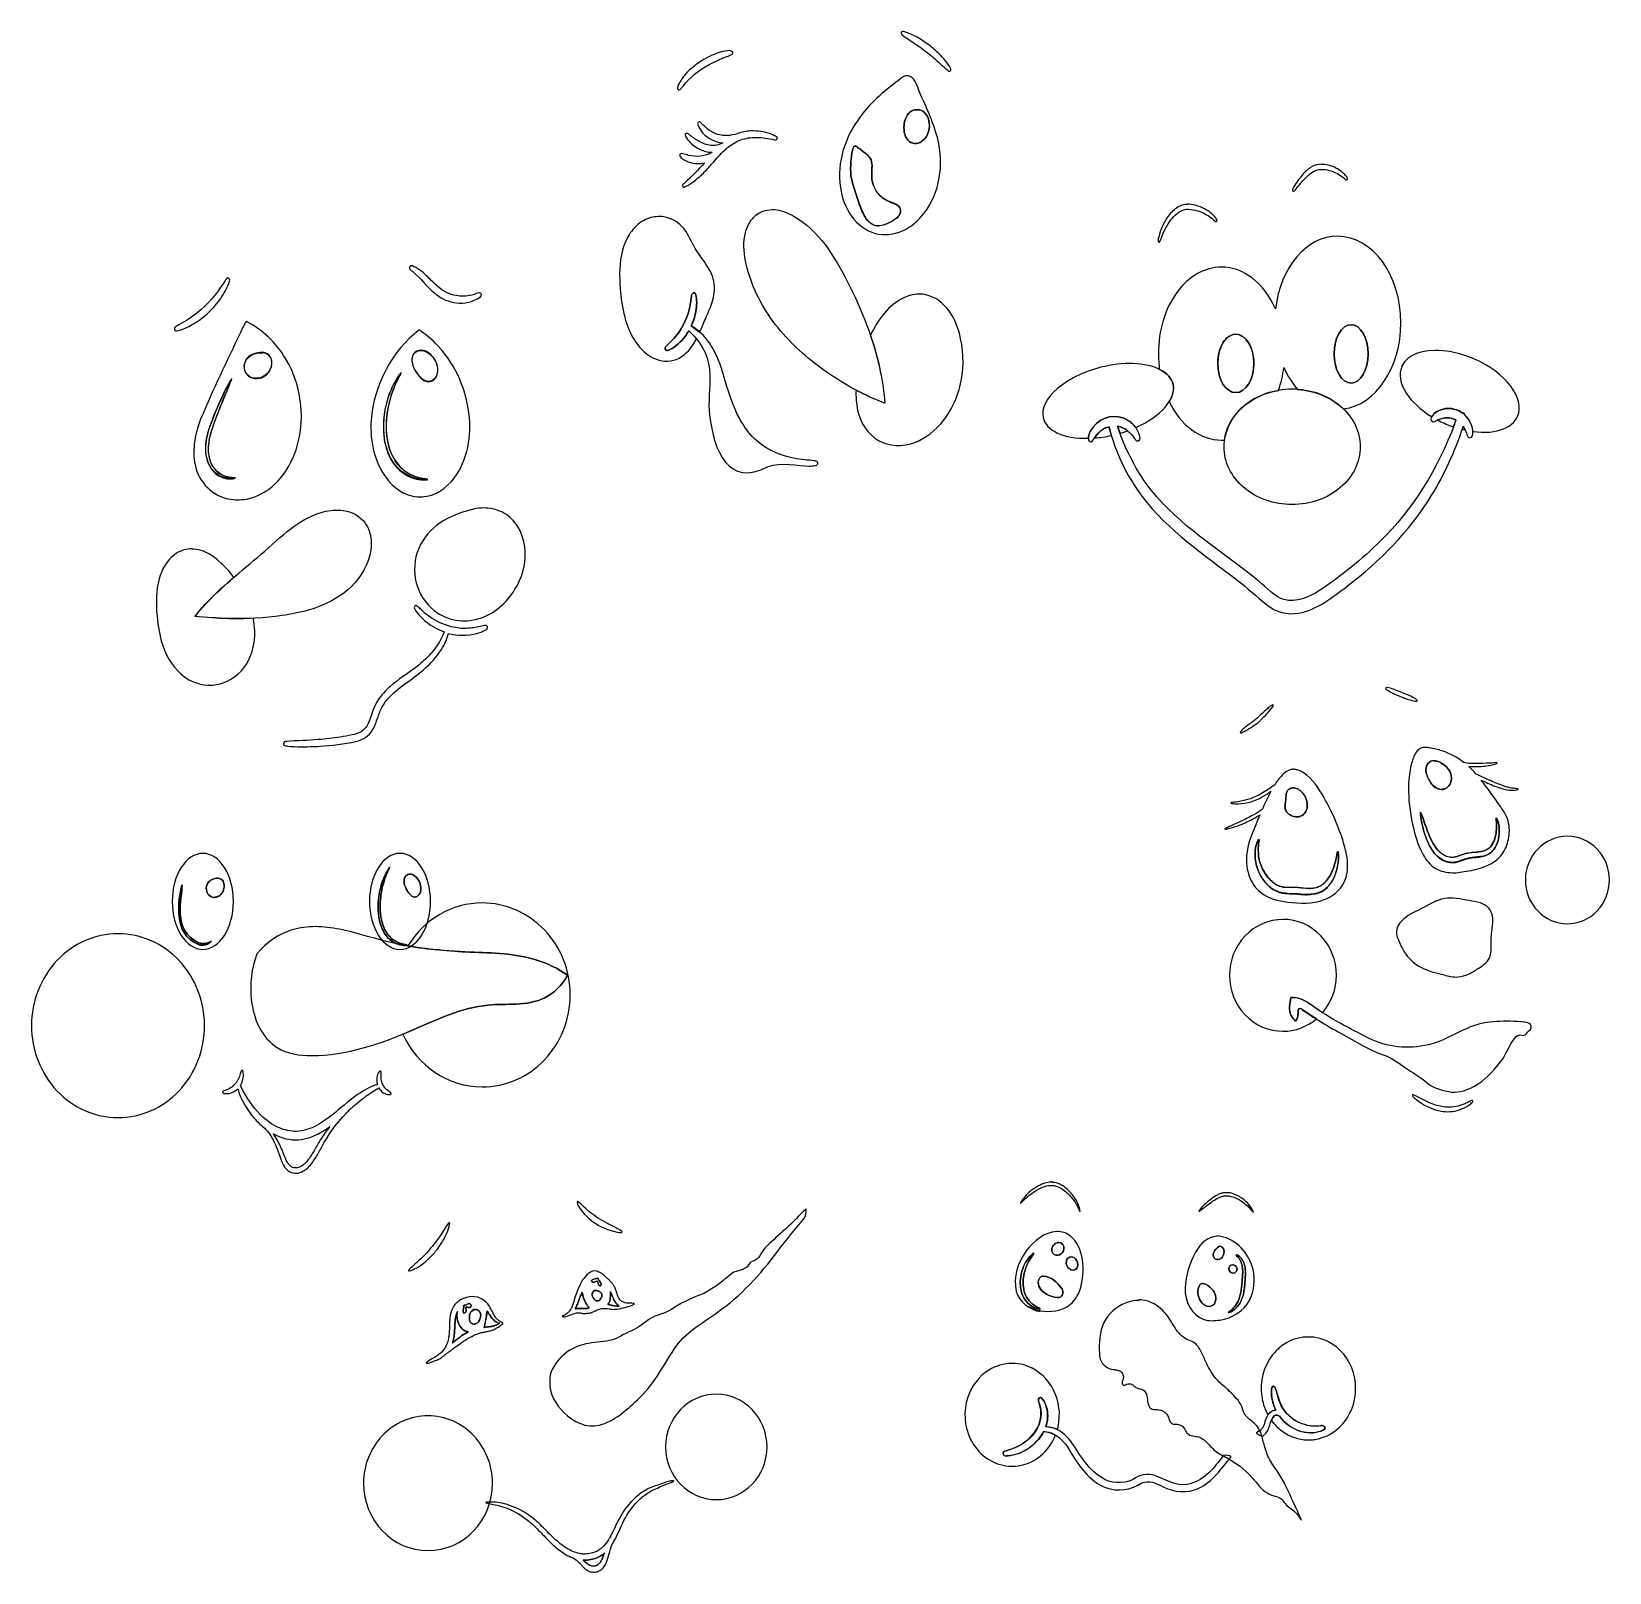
# Model space of a CAD drawing. Extents: x 11 to 842, y 37 to 849.
import ezdxf

# ---------------------------------------------------------------- set-up
doc = ezdxf.new("R2010")
doc.units = 0
doc.layers.add('Layer_1', color=7, linetype='CONTINUOUS')

msp = doc.modelspace()

# ---------------------------------------------------------------- linework, layer by layer
at = {"layer": 'Layer_1', "color": 7}
for p, q in [((469.862984, 848.68028), (469.862487, 848.735149)), ((378.753817, 838.561912), (378.753714, 838.671557)), ((472.130384, 825.48196), (472.130318, 825.399681)), ((477.985203, 807.466242), (477.985495, 807.438774)), ((477.98586, 807.411306), (477.985495, 807.438774)), ((362.776005, 801.186413), (362.773244, 801.186735)), ((444.873845, 788.270889), (444.87432, 788.381018)), ((444.974085, 788.46372), (444.973318, 788.353598)), ((690.436991, 778.697261), (690.437495, 778.834346)), ((620.11666, 757.747179), (620.116295, 757.692579)), ((341.781592, 751.307843), (341.781438, 751.252665)), ((699.054633, 740.910409), (699.054633, 741.021151)), ((211.162295, 725.387807), (211.161988, 725.360076)), ((114.608142, 718.998383), (114.608317, 718.916095)), ((359.979996, 711.162831), (359.979981, 711.025723)), ((478.571151, 710.395362), (478.57129, 710.395027)), ((124.263954, 695.964517), (124.264057, 695.991949)), ((215.333171, 691.44), (215.251373, 691.44)), ((215.523792, 691.44), (215.333171, 691.44)), ((215.524011, 691.440007), (215.523792, 691.44)), ((706.092516, 694.322767), (706.092516, 694.322767)), ((706.092735, 694.32211), (706.092735, 694.32211)), ((645.329269, 689.358699), (645.329269, 689.358699)), ((645.329532, 689.358867), (645.329532, 689.358867)), ((132.515167, 679.758254), (132.515167, 679.758546)), ((133.07578, 679.429489), (133.075846, 679.594035)), ((216.267933, 680.882912), (216.267809, 680.882839)), ((216.310731, 680.773163), (216.310738, 680.773141)), ((591.20031, 673.838448), (591.20031, 673.838448)), ((750.141157, 680.803443), (750.141157, 680.803443)), ((116.126917, 664.786346), (116.126734, 664.786573)), ((116.622463, 665.800489), (116.62361, 665.746334)), ((205.388946, 668.214229), (205.331957, 668.214229)), ((205.389136, 668.323912), (205.388946, 668.214229)), ((205.837443, 668.899278), (205.838451, 668.954594)), ((757.468856, 650.256181), (757.468563, 650.201347)), ((578.665791, 640.521973), (578.665805, 640.521973)), ((583.11769, 640.795853), (583.11769, 640.795853)), ((756.738803, 645.293099), (756.73778, 645.292953)), ((765.024422, 640.795926), (765.025152, 640.795853)), ((710.884522, 630.019318), (710.884522, 630.019318)), ((249.292547, 597.769783), (249.292438, 597.769082)), ((95.547434, 576.133922), (95.547478, 576.270847)), ((213.771759, 546.163063), (213.772599, 546.436519)), ((724.549352, 503.194179), (724.555122, 503.08397)), ((664.776227, 494.144005), (664.775848, 493.980115)), ((745.353306, 471.68587), (745.349947, 471.604393)), ((675.875019, 460.060025), (675.875078, 460.114896)), ((749.626848, 464.721547), (749.627578, 464.639384)), ((749.628235, 464.557234), (749.627505, 464.639398)), ((675.473614, 450.325401), (675.474118, 450.352935)), ((675.473629, 450.380315), (675.473782, 450.352927)), ((742.650591, 437.272716), (742.657749, 437.382699)), ((742.66308, 437.491988), (742.658114, 437.382706)), ((819.975297, 424.823794), (819.975297, 424.823794)), ((101.450953, 415.815534), (101.450953, 415.815534)), ((205.296579, 415.815534), (205.296579, 415.815534)), ((657.500807, 423.287747), (657.501435, 423.205926)), ((657.501844, 423.124595), (657.501435, 423.205926)), ((199.775214, 408.521337), (199.77525, 408.46667)), ((199.775214, 408.411982), (199.775243, 408.46667)), ((199.77525, 408.46667), (199.77525, 408.46667)), ((90.501779, 399.170845), (90.501808, 399.198225)), ((90.50183, 399.225723), (90.501801, 399.198225)), ((109.303375, 402.789405), (109.30301, 402.762967)), ((109.303455, 402.736528), (109.303017, 402.762967)), ((210.458132, 404.90171), (210.458417, 404.929317)), ((210.458841, 404.929463), (210.45841, 404.929317)), ((248.565153, 389.710531), (248.565153, 389.710531)), ((779.11985, 386.351747), (779.118862, 386.351747)), ((160.844919, 377.233841), (160.844919, 377.233841)), ((670.200077, 381.086908), (670.199858, 381.03203)), ((56.815997, 373.504589), (56.815997, 373.504589)), ((675.532575, 339.872795), (675.532575, 339.927629)), ((122.023168, 301.770996), (122.024578, 301.688321)), ((738.612221, 288.677544), (738.610176, 288.732174)), ((168.322696, 271.909222), (168.322083, 271.963691)), ((548.685767, 242.490426), (548.685655, 242.764269)), ((549.24153, 242.490426), (548.685767, 242.490426)), ((548.658137, 240.845162), (549.137937, 240.845162)), ((640.554489, 237.088197), (639.345624, 237.088197)), ((639.527489, 235.415209), (640.555813, 235.415209)), ((640.554545, 237.088307), (640.554489, 237.088197)), ((640.554489, 237.088197), (640.554489, 237.088197)), ((298.649563, 232.402561), (298.540011, 232.402561)), ((298.649906, 232.456022), (298.649563, 232.402561)), ((298.694991, 232.456022), (298.649906, 232.456022)), ((417.873088, 227.520481), (417.873081, 227.520495)), ((231.247991, 221.304521), (231.2481, 221.331259)), ((231.318067, 221.304521), (231.247991, 221.304521)), ((551.051166, 216.65927), (551.051166, 216.65927)), ((552.112274, 210.901014), (552.112274, 210.900732)), ((552.112274, 210.900898), (552.112274, 210.901014)), ((552.113123, 210.900579), (552.113123, 210.900725)), ((635.871855, 214.218824), (635.356961, 214.218824)), ((635.871574, 214.355582), (635.871855, 214.218824)), ((635.871574, 214.355582), (635.871574, 214.355582)), ((637.195349, 208.898994), (637.195484, 208.898994)), ((637.195579, 208.899114), (637.195579, 208.899114)), ((538.983331, 205.333864), (538.983443, 205.333864)), ((538.983443, 205.333864), (538.983725, 205.306907)), ((538.983725, 205.306907), (539.033437, 205.306907)), ((538.987301, 205.30701), (538.988761, 205.334252)), ((539.035971, 205.30701), (538.987301, 205.30701)), ((558.610205, 203.333105), (558.610205, 203.333119)), ((558.66338, 203.332523), (558.66338, 203.332523)), ((645.484557, 204.320288), (645.624877, 204.320288)), ((645.624877, 204.320288), (645.625046, 204.347189)), ((645.625046, 204.347189), (645.955935, 204.347189)), ((645.62681, 204.374141), (645.627513, 204.347118)), ((301.434574, 191.132043), (301.435392, 191.131984)), ((309.40884, 192.065227), (309.408818, 192.065307)), ((309.84254, 191.371465), (309.84254, 191.372268)), ((544.181286, 193.186641), (544.181286, 193.186641)), ((544.182295, 193.186704), (544.182295, 193.186704)), ((643.750574, 199.085567), (643.750827, 199.085624)), ((644.019699, 199.08228), (643.876771, 199.082207)), ((643.881318, 199.082213), (644.023807, 199.082213)), ((644.023807, 199.082213), (644.023807, 199.082213)), ((301.256012, 184.569921), (301.256596, 184.702406)), ((301.256384, 184.702975), (301.256603, 184.569103)), ((308.173286, 185.604484), (308.173293, 185.605843)), ((310.803309, 184.649149), (310.803309, 184.649441)), ((316.134274, 184.995771), (316.133733, 184.916017)), ((316.134245, 184.913797), (316.133901, 184.996004)), ((628.160553, 189.321857), (628.160553, 189.321865)), ((628.227435, 189.320325), (628.227489, 189.320269)), ((235.478106, 174.431986), (235.478288, 174.538762)), ((240.224816, 181.872669), (240.223925, 181.874641)), ((241.554709, 178.696705), (241.556374, 178.695901)), ((242.490799, 178.246578), (242.490843, 178.246432)), ((244.763714, 175.628985), (244.763392, 175.628233)), ((246.320598, 175.178472), (246.320408, 175.178545)), ((251.163049, 174.805002), (251.163115, 174.805134)), ((251.163239, 174.592223), (251.163107, 174.805338)), ((251.163115, 174.805134), (251.163115, 174.591873)), ((251.163115, 174.591873), (251.165656, 174.591873)), ((251.165371, 174.592223), (251.163239, 174.592223)), ((298.050388, 175.899176), (297.493135, 175.899176)), ((297.493273, 175.898899), (298.050527, 175.898899)), ((299.907941, 176.166205), (301.672893, 176.166205)), ((301.673411, 176.165752), (299.908459, 176.165752)), ((301.672893, 176.166205), (303.297837, 176.166205)), ((303.29821, 176.165752), (301.673411, 176.165752)), ((304.751662, 176.433), (304.825427, 176.433)), ((304.826092, 176.432328), (304.752327, 176.432328)), ((312.278022, 176.16508), (313.769533, 176.16508)), ((326.461522, 178.833031), (325.475118, 178.833031)), ((536.701567, 176.898118), (536.70208, 176.816174)), ((594.266782, 180.627576), (594.263726, 180.380878)), ((235.446679, 174.356081), (235.447811, 174.357432)), ((298.233997, 173.818481), (299.839368, 173.818481)), ((301.54896, 173.551905), (303.383368, 173.551905)), ((683.594024, 161.06374), (683.594024, 161.06374)), ((219.04816, 147.299518), (219.834595, 147.299518)), ((527.738296, 147.170809), (527.738296, 147.170815)), ((665.061916, 135.159091), (665.061916, 135.159091)), ((371.824981, 130.946843), (371.824981, 130.946843)), ((542.452086, 129.21765), (542.452086, 129.21765)), ((542.487265, 129.218751), (542.487265, 129.218805)), ((220.021921, 119.582052), (220.021921, 119.582052)), ((664.253312, 117.439447), (664.118258, 117.115985)), ((664.118258, 117.115985), (664.75156, 116.295222)), ((544.189393, 111.201106), (543.983446, 110.801342)), ((545.028923, 111.127059), (544.189393, 111.201106)), ((348.537927, 85.328135), (347.869661, 85.328135)), ((348.537752, 85.384225), (348.537927, 85.328135)), ((312.998201, 47.290665), (312.998639, 47.291395)), ((313.021484, 47.315205), (313.021557, 47.338576))]:
    msp.add_line(p, q, dxfattribs=at)
for points in [[(469.133602, 848.022186), (469.057647, 847.528619), (469.356358, 847.007598), (469.782879, 846.815649)], [(469.862487, 848.735149), (469.511921, 848.735149), (469.166468, 848.433516), (469.133602, 848.022186)], [(470.477204, 848.68028), (470.274168, 848.68028), (470.068941, 848.68028), (469.862984, 848.68028)], [(473.045316, 847.830224), (472.200672, 848.159244), (471.351865, 848.460877), (470.477204, 848.68028)], [(484.590839, 840.974912), (481.034569, 843.771878), (477.203105, 846.239788), (473.045316, 847.830224)], [(469.782879, 846.815649), (471.867138, 845.389745), (473.984993, 844.018682), (476.087657, 842.620203)], [(476.087657, 842.620203), (478.62714, 840.920084), (481.139673, 839.16513), (483.510658, 837.21822)], [(489.12913, 836.943991), (487.675816, 838.369895), (486.180581, 839.740957), (484.590839, 840.974912)], [(374.468853, 838.013443), (368.105282, 836.423014), (358.997243, 830.719391), (354.766142, 825.317414)], [(366.842362, 830.691976), (368.196349, 831.432348), (372.910216, 833.817991), (374.317277, 834.448681)], [(374.317277, 834.448681), (376.276428, 835.298737), (378.356889, 835.792319), (380.237162, 836.834331)], [(378.753714, 838.671557), (377.311721, 838.671557), (375.878346, 838.342536), (374.468853, 838.013443)], [(378.791152, 838.561912), (378.777976, 838.561912), (378.765897, 838.561912), (378.753817, 838.561912)], [(380.162667, 838.287667), (379.737606, 838.561912), (379.252511, 838.561912), (378.791152, 838.561912)], [(380.61256, 837.574704), (380.632323, 837.876337), (380.431434, 838.177969), (380.162667, 838.287667)], [(380.237162, 836.834331), (380.463569, 837.108576), (380.5702, 837.300511), (380.61256, 837.574704)], [(483.510658, 837.21822), (484.668255, 836.285898), (485.820813, 835.353576), (486.921954, 834.338995)], [(486.921954, 834.338995), (489.316829, 832.200143), (491.611865, 829.924175), (494.108988, 827.922424)], [(495.156157, 829.37573), (493.574011, 832.254962), (491.422487, 834.722872), (489.12913, 836.943991)], [(353.258783, 823.205979), (352.776025, 822.438182), (352.262811, 821.670392), (351.88683, 820.847753)], [(354.766142, 825.317414), (354.224226, 824.6593), (353.727226, 823.946352), (353.258783, 823.205979)], [(354.478751, 820.217063), (358.058903, 824.385092), (362.176187, 828.059536), (366.842362, 830.691976)], [(469.163875, 824.110878), (461.256823, 818.24273), (453.521964, 811.881011), (447.515942, 803.764325)], [(471.536547, 825.399681), (470.663712, 825.125437), (469.899844, 824.659309), (469.163875, 824.110878)], [(472.130318, 825.399681), (471.930934, 825.399681), (471.73228, 825.399681), (471.536547, 825.399681)], [(473.87956, 825.07063), (473.331071, 825.344874), (472.72839, 825.48196), (472.130384, 825.48196)], [(475.774368, 823.507618), (475.247789, 824.165732), (474.61049, 824.714155), (473.87956, 825.07063)], [(478.060421, 818.955691), (477.435246, 820.546127), (476.827818, 822.191397), (475.774368, 823.507618)], [(494.108988, 827.922424), (494.542083, 827.620791), (495.173685, 827.922424), (495.319024, 828.415991)], [(495.319024, 828.415991), (495.424924, 828.745011), (495.346478, 829.101493), (495.156157, 829.37573)], [(351.340531, 818.928267), (351.322959, 818.654023), (351.458117, 818.462088), (351.623175, 818.297614)], [(351.88683, 820.847753), (351.614411, 820.244488), (351.399689, 819.586381), (351.340531, 818.928267)], [(351.623175, 818.297614), (351.784581, 818.02337), (352.005876, 818.02337), (352.209642, 818.02337)], [(352.209642, 818.02337), (352.637624, 818.02337), (352.983224, 818.4347), (353.272806, 818.763742)], [(353.272806, 818.763742), (353.678147, 819.229922), (354.060264, 819.750906), (354.478751, 820.217063)], [(488.439363, 792.137725), (486.184116, 801.543208), (481.545789, 810.016369), (478.060421, 818.955691)], [(473.172959, 805.711281), (473.938433, 806.588762), (474.943388, 807.274293), (476.065125, 807.466242)], [(476.065418, 807.438774), (474.943681, 807.16453), (473.938653, 806.561294), (473.173251, 805.683813)], [(476.065125, 807.466242), (476.702717, 807.466242), (477.347319, 807.466242), (477.985203, 807.466242)], [(477.985495, 807.438774), (477.347904, 807.438774), (476.703082, 807.438774), (476.065418, 807.438774)], [(477.985495, 807.438774), (478.326566, 807.438774), (478.665446, 807.438774), (478.999725, 807.438774)], [(479.00009, 807.411306), (478.666323, 807.411306), (478.326712, 807.411306), (477.98586, 807.411306)], [(478.999725, 807.438774), (480.085237, 807.16453), (481.063461, 806.506452), (481.829082, 805.628972)], [(481.829447, 805.601503), (481.063827, 806.478984), (480.085602, 807.13709), (479.00009, 807.411306)], [(361.991191, 800.309255), (361.968572, 799.733377), (362.212485, 799.212408), (362.43305, 798.718826)], [(362.773244, 801.186735), (362.354757, 801.186735), (361.975562, 800.775405), (361.991191, 800.309255)], [(362.43305, 798.718826), (363.039236, 797.43003), (363.853936, 796.305758), (364.767306, 795.263753)], [(363.135335, 801.186413), (363.022862, 801.186413), (362.900164, 801.186413), (362.776005, 801.186413)], [(364.623413, 799.815351), (364.137003, 800.28153), (363.656655, 800.775097), (363.135335, 801.186413)], [(368.884904, 796.22317), (367.289538, 797.128068), (365.957316, 798.499137), (364.623413, 799.815351)], [(447.515942, 803.764325), (443.674838, 798.581716), (440.578393, 792.713572), (438.698631, 786.379267)], [(470.663493, 797.046167), (470.548829, 798.609172), (470.648119, 800.199608), (471.064452, 801.707778)], [(471.064818, 801.68031), (470.648521, 800.17214), (470.549194, 798.581711), (470.663858, 797.018699)], [(471.064452, 801.707778), (471.507042, 803.188523), (472.195173, 804.58701), (473.172959, 805.711281)], [(473.173251, 805.683813), (472.195538, 804.559542), (471.507553, 803.161062), (471.064818, 801.68031)], [(481.829082, 805.628972), (483.089804, 804.230492), (483.808829, 802.310999), (483.99178, 800.336679)], [(483.992145, 800.309211), (483.809559, 802.283538), (483.090096, 804.203024), (481.829447, 805.601503)], [(483.99178, 800.336679), (484.215996, 797.951029), (483.679923, 795.455702), (482.446735, 793.45395)], [(482.4471, 793.426482), (483.680215, 795.428234), (484.21658, 797.923568), (483.992145, 800.309211)], [(355.632222, 794.825013), (355.397051, 794.52338), (355.41604, 794.029798), (355.636611, 793.700741)], [(357.117744, 794.825013), (356.729931, 795.263731), (355.975922, 795.263731), (355.632222, 794.825013)], [(355.636611, 793.700741), (356.938159, 791.205408), (358.937771, 789.23108), (361.194684, 787.777752)], [(362.050495, 791.287674), (360.328487, 792.329679), (358.710335, 793.563641), (357.117744, 794.825013)], [(368.147051, 788.902023), (365.989977, 789.231117), (363.940117, 790.135978), (362.050495, 791.287674)], [(364.767306, 795.263753), (367.509387, 792.24742), (371.32303, 790.410193), (375.218545, 790.190819)], [(373.702699, 794.248845), (372.008006, 794.605324), (370.379482, 795.290855), (368.884904, 796.22317)], [(375.218545, 790.190819), (374.321973, 789.477857), (373.242158, 789.093973), (372.15628, 788.902023)], [(383.990902, 795.400541), (380.737215, 794.056903), (377.142456, 793.563321), (373.702699, 794.248845)], [(377.958398, 787.777366), (379.993943, 789.422644), (382.251805, 790.793699), (384.685022, 791.643755)], [(387.153443, 796.031194), (386.092105, 795.756949), (385.027627, 795.702173), (383.990902, 795.400541)], [(384.685022, 791.643755), (387.277748, 792.576077), (390.010918, 792.9874), (392.735281, 792.959976)], [(391.277629, 796.360214), (389.897861, 796.360214), (388.517435, 796.360214), (387.153443, 796.031194)], [(401.64181, 794.276196), (398.3676, 795.756949), (394.808482, 796.360214), (391.277629, 796.360214)], [(392.735281, 792.959976), (396.021323, 792.959976), (399.290713, 792.438947), (402.495219, 791.698597)], [(403.494404, 793.343874), (402.891869, 793.672895), (402.271733, 794.001988), (401.64181, 794.276196)], [(402.495219, 791.698597), (402.755222, 791.698597), (403.02764, 791.424352), (403.297941, 791.698597)], [(403.297941, 791.698597), (403.653619, 791.698597), (403.966937, 792.137315), (403.975701, 792.548653)], [(403.975701, 792.548653), (403.98448, 792.877746), (403.775587, 793.206767), (403.494404, 793.343874)], [(472.089711, 792.384557), (471.245651, 793.755619), (470.802624, 795.40089), (470.663493, 797.046167)], [(470.663858, 797.018699), (470.802624, 795.373422), (471.245943, 793.728151), (472.090076, 792.357089)], [(475.21997, 790.026331), (473.97108, 790.382813), (472.826264, 791.205444), (472.089711, 792.384557)], [(472.090076, 792.357089), (472.826629, 791.177976), (473.971445, 790.355337), (475.220335, 789.998863)], [(479.126878, 790.355352), (477.920567, 789.724699), (476.505304, 789.614979), (475.21997, 790.026331)], [(475.220335, 789.998863), (476.505597, 789.587532), (477.920859, 789.69723), (479.127243, 790.327883)], [(482.446735, 793.45395), (481.628822, 792.13773), (480.464432, 791.040883), (479.126878, 790.355352)], [(479.127243, 790.327883), (480.464798, 791.013385), (481.629187, 792.110269), (482.4471, 793.426482)], [(489.228603, 771.654024), (490.387953, 778.427106), (490.041353, 785.474368), (488.439363, 792.137725)], [(353.110946, 784.377491), (352.760381, 784.377491), (352.490883, 783.856463), (352.557345, 783.445169)], [(352.557345, 783.445169), (352.61532, 783.17129), (352.773527, 782.979209), (352.902068, 782.759375)], [(352.902068, 782.759375), (353.420613, 782.019024), (354.179149, 781.497996), (354.94718, 781.086666)], [(354.259852, 784.377491), (353.889567, 784.377491), (353.489703, 784.651736), (353.110946, 784.377491)], [(357.139165, 783.500011), (356.164373, 783.77389), (355.211711, 784.0485), (354.259852, 784.377491)], [(354.94718, 781.086666), (355.838493, 780.620706), (356.754565, 780.15438), (357.717744, 779.880136)], [(369.643462, 785.117857), (365.828066, 782.979005), (361.311451, 782.485423), (357.139165, 783.500011)], [(361.194684, 787.777752), (363.005794, 786.626056), (364.985467, 785.748583), (367.066293, 785.392101)], [(367.066293, 785.392101), (367.918022, 785.117857), (368.782093, 785.117857), (369.643462, 785.117857)], [(372.15628, 788.902023), (370.831069, 788.627779), (369.477959, 788.627779), (368.147051, 788.902023)], [(369.378237, 778.838035), (372.111773, 781.964059), (374.789876, 785.172341), (377.958398, 787.777366)], [(438.698631, 786.379267), (436.818869, 780.044954), (436.176457, 773.217072), (437.136642, 766.635976)], [(442.734956, 772.695658), (442.426021, 775.602286), (442.540685, 778.508986), (442.842317, 781.360765)], [(442.842536, 781.443474), (442.540904, 778.591623), (442.42624, 775.684995), (442.735176, 772.778368)], [(442.842317, 781.360765), (442.927768, 782.101116), (443.013218, 782.868928), (443.095017, 783.609279)], [(443.095236, 783.691988), (443.013437, 782.951637), (442.927256, 782.183825), (442.842536, 781.443474)], [(443.095017, 783.609279), (443.221366, 784.73355), (443.381312, 785.857821), (443.67272, 786.954668)], [(443.672939, 787.037378), (443.381531, 785.940531), (443.221585, 784.816259), (443.095236, 783.691988)], [(443.67272, 786.954668), (443.818789, 787.503084), (444.126264, 788.024098), (444.583898, 788.270889)], [(444.584044, 788.353598), (444.126848, 788.079354), (443.81857, 787.585801), (443.672939, 787.037378)], [(444.583898, 788.270889), (444.678113, 788.270889), (444.775249, 788.270889), (444.873845, 788.270889)], [(444.973318, 788.353598), (444.841126, 788.353598), (444.709664, 788.353598), (444.584044, 788.353598)], [(444.87432, 788.381018), (444.907039, 788.381018), (444.940423, 788.381018), (444.973647, 788.381018)], [(444.973647, 788.381018), (445.193481, 788.381018), (445.415506, 788.381018), (445.613429, 788.106773)], [(445.613867, 788.189475), (445.415214, 788.189475), (445.193919, 788.46372), (444.974085, 788.46372)], [(445.613429, 788.106773), (447.15212, 787.06476), (448.595721, 785.85823), (450.078832, 784.706534)], [(450.079271, 784.789244), (448.596232, 785.913515), (447.152559, 787.14747), (445.613867, 788.189475)], [(450.078832, 784.706534), (450.865341, 784.075881), (451.721306, 783.554846), (452.37942, 782.732207)], [(452.379858, 782.814916), (451.721817, 783.637577), (450.865779, 784.158532), (450.079271, 784.789244)], [(452.37942, 782.732207), (453.153439, 781.772461), (453.574045, 780.483694), (453.726103, 779.194854)], [(453.726541, 779.277563), (453.574629, 780.56633), (453.153951, 781.85517), (452.379858, 782.814916)], [(365.584891, 779.578503), (362.331057, 775.629819), (358.588988, 772.202193), (354.873539, 768.774537)], [(356.77492, 767.705019), (359.722447, 769.405117), (362.362644, 771.653703), (364.847395, 774.039303)], [(357.717744, 779.880136), (360.26475, 779.084936), (362.994269, 778.975238), (365.584891, 779.578503)], [(364.847395, 774.039303), (366.426986, 775.574853), (367.931278, 777.192714), (369.378237, 778.838035)], [(444.201709, 766.745244), (443.551701, 768.664737), (442.966184, 770.639079), (442.734956, 772.695658)], [(442.735176, 772.778368), (442.966695, 770.721789), (443.551628, 768.747447), (444.202001, 766.827954)], [(453.67801, 774.45097), (453.591099, 772.915346), (453.646167, 771.379795), (453.935821, 769.871633)], [(453.93626, 769.954342), (453.647043, 771.462505), (453.591537, 772.998129), (453.678448, 774.533679)], [(453.726103, 779.194854), (453.907959, 777.604454), (453.755748, 776.041442), (453.67801, 774.45097)], [(453.678448, 774.533679), (453.755864, 776.124152), (453.907776, 777.687163), (453.726541, 779.277563)], [(680.367277, 773.130716), (678.752703, 771.238684), (677.248777, 769.236881), (675.991195, 767.043216)], [(678.806121, 767.8929), (680.463347, 769.839781), (682.161545, 771.731886), (684.041673, 773.404596)], [(684.959395, 777.271335), (683.212191, 776.20189), (681.726377, 774.721189), (680.367277, 773.130716)], [(684.041673, 773.404596), (685.139455, 774.364342), (686.353434, 775.214391), (687.701213, 775.68057)], [(690.437495, 778.834346), (688.531878, 778.834346), (686.616621, 778.31361), (684.959395, 777.271335)], [(687.701213, 775.68057), (689.236033, 776.201306), (690.879748, 776.256082), (692.467665, 776.036978)], [(692.18646, 778.697261), (691.605835, 778.697261), (691.02134, 778.697261), (690.436991, 778.697261)], [(698.884601, 776.393898), (696.806185, 777.600428), (694.525609, 778.395628), (692.18646, 778.697261)], [(692.467665, 776.036978), (695.248819, 775.652817), (697.921444, 774.528816), (700.325937, 772.993192)], [(702.808672, 773.350112), (701.641727, 774.556642), (700.30578, 775.571237), (698.884601, 776.393898)], [(700.325937, 772.993192), (701.18139, 772.444703), (702.002298, 771.81405), (702.807942, 771.183397)], [(704.073703, 771.759639), (703.720216, 772.335151), (703.266161, 772.829084), (702.808672, 773.350112)], [(354.268814, 768.226048), (353.924091, 767.841886), (354.011732, 767.129215), (354.419265, 766.854971)], [(354.873539, 768.774537), (354.674886, 768.500657), (354.460164, 768.418128), (354.268814, 768.226048)], [(354.419265, 766.854971), (354.658088, 766.581091), (354.970675, 766.581091), (355.219942, 766.854971)], [(355.219942, 766.854971), (355.740678, 767.12885), (356.265504, 767.40346), (356.77492, 767.705019)], [(437.136642, 766.635976), (437.936151, 761.179129), (439.868936, 755.832017), (443.021106, 751.472039)], [(446.330153, 760.191565), (445.588853, 762.357842), (444.917666, 764.551507), (444.201709, 766.745244)], [(444.202001, 766.827954), (444.917739, 764.634289), (445.589145, 762.440552), (446.330373, 760.274275)], [(453.935821, 769.871633), (454.230151, 768.281233), (454.812163, 766.772998), (455.597941, 765.429382)], [(455.598452, 765.512091), (454.812601, 766.855707), (454.23037, 768.363943), (453.93626, 769.954342)], [(455.597941, 765.429382), (456.724206, 763.482501), (458.249678, 761.86464), (459.995057, 760.685498)], [(459.995495, 760.768207), (458.250116, 761.947349), (456.724644, 763.565137), (455.598452, 765.512091)], [(481.322544, 753.089856), (485.385162, 758.382156), (488.06918, 764.880986), (489.228603, 771.654024)], [(675.270345, 765.562442), (675.207097, 765.288562), (675.160793, 765.151257), (675.250582, 764.931424)], [(675.250582, 764.931424), (675.363785, 764.657544), (675.651541, 764.575015), (675.878678, 764.657544)], [(675.991195, 767.043216), (675.722428, 766.577256), (675.459504, 766.08347), (675.270345, 765.562442)], [(675.878678, 764.657544), (676.148176, 764.657544), (676.330032, 765.041706), (676.53745, 765.233056)], [(676.53745, 765.233056), (677.320818, 766.083105), (678.038674, 767.015463), (678.806121, 767.8929)], [(702.807942, 771.183397), (703.070136, 770.909517), (703.338903, 770.799235), (703.636957, 770.662661)], [(703.636957, 770.662661), (703.885274, 770.662661), (704.186176, 770.662661), (704.247525, 771.046822)], [(704.247525, 771.046822), (704.308575, 771.320702), (704.205362, 771.540536), (704.073703, 771.759639)], [(449.10269, 753.116858), (448.044346, 755.420221), (447.148724, 757.778432), (446.330153, 760.191565)], [(446.330373, 760.274275), (447.149016, 757.861215), (448.044493, 755.503003), (449.102909, 753.199568)], [(459.995057, 760.685498), (461.593636, 759.616053), (463.352599, 758.930552), (465.085562, 758.244977)], [(465.086001, 758.327686), (463.352965, 759.01348), (461.594001, 759.698763), (459.995495, 760.768207)], [(465.085562, 758.244977), (465.942622, 757.888568), (466.822396, 757.53216), (467.573337, 756.928749)], [(467.573629, 757.011458), (466.822761, 757.614723), (465.943061, 757.971205), (465.086001, 758.327686)], [(467.573337, 756.928749), (468.226265, 756.408013), (468.728305, 755.612521), (468.831868, 754.707623)], [(468.832233, 754.790332), (468.728524, 755.69523), (468.226777, 756.49043), (467.573629, 757.011458)], [(620.116295, 757.692579), (618.009468, 757.692579), (615.91776, 757.006785), (614.142218, 755.773086)], [(623.886117, 757.253466), (622.651761, 757.555098), (621.387022, 757.774202), (620.11666, 757.747179)], [(629.479392, 755.03234), (627.707429, 756.019475), (625.818172, 756.759899), (623.886117, 757.253466)], [(333.619824, 749.223475), (330.822749, 747.687924), (328.415239, 745.384488), (326.543803, 742.669796)], [(341.327164, 751.252665), (338.662061, 751.252665), (336.005504, 750.512315), (333.619824, 749.223475)], [(341.781438, 751.252665), (341.630257, 751.252665), (341.479076, 751.252665), (341.327164, 751.252665)], [(344.942599, 750.978457), (343.901126, 751.252337), (342.841688, 751.307843), (341.781592, 751.307843)], [(354.844537, 744.78126), (352.300577, 747.962117), (348.751217, 750.183243), (344.942599, 750.978457)], [(386.763453, 740.969706), (387.198009, 743.410227), (388.006647, 745.795826), (389.241587, 747.879866)], [(389.241587, 747.879866), (390.476455, 749.991294), (392.145439, 751.773701), (394.136433, 753.007619)], [(394.136433, 753.007619), (396.977549, 754.735177), (400.374895, 755.228745), (403.609791, 754.790026)], [(403.609791, 754.790026), (406.844782, 754.351089), (409.935895, 753.03508), (412.81918, 751.389759)], [(412.81918, 751.389759), (425.513871, 744.095729), (434.054659, 730.522206), (440.991455, 716.839008)], [(443.021106, 751.472039), (446.173421, 747.112025), (450.578199, 743.766672), (455.522657, 742.423027)], [(450.376558, 750.676337), (449.912058, 751.471537), (449.496127, 752.294198), (449.10269, 753.116858)], [(449.102909, 753.199568), (449.496565, 752.376907), (449.912058, 751.554319), (450.376777, 750.759046)], [(454.890821, 746.755114), (453.07511, 747.440908), (451.494278, 748.894003), (450.376558, 750.676337)], [(450.376777, 750.759046), (451.494497, 748.976639), (453.075256, 747.523325), (454.89104, 746.810362)], [(466.705468, 750.37507), (465.001865, 749.141152), (463.189805, 748.071707), (461.268852, 747.331283)], [(461.269071, 747.413993), (463.190098, 748.154344), (465.00223, 749.223788), (466.705833, 750.457779)], [(468.37175, 752.349412), (467.988319, 751.526751), (467.380161, 750.868637), (466.705468, 750.37507)], [(466.705833, 750.457779), (467.380672, 750.951492), (467.988903, 751.60946), (468.372115, 752.432121)], [(468.831868, 754.707623), (468.910015, 753.884962), (468.70917, 753.062375), (468.37175, 752.349412)], [(468.372115, 752.432121), (468.709535, 753.144938), (468.91038, 753.967745), (468.832233, 754.790332)], [(469.782353, 743.711794), (474.276605, 745.686136), (478.212311, 749.031481), (481.322544, 753.089856)], [(609.216989, 750.700181), (607.125646, 747.711244), (605.600028, 744.228739), (604.755749, 740.581746)], [(607.47015, 743.131819), (608.846923, 746.148145), (610.582881, 748.999996), (612.809411, 751.358193)], [(614.142218, 755.773086), (612.206949, 754.484319), (610.586752, 752.674523), (609.216989, 750.700181)], [(612.809411, 751.358193), (613.943418, 752.564723), (615.225539, 753.606707), (616.67374, 754.31967)], [(616.67374, 754.31967), (617.808623, 754.868159), (619.050064, 755.14233), (620.291578, 755.14233)], [(620.291578, 755.14233), (622.035204, 755.14233), (623.752464, 754.731146), (625.421522, 754.210045)], [(625.421522, 754.210045), (627.931207, 753.414845), (630.357925, 752.263164), (632.478701, 750.590454)], [(634.122415, 751.357901), (632.799176, 752.893525), (631.18767, 754.100055), (629.479392, 755.03234)], [(632.478701, 750.590454), (633.117022, 750.096741), (633.717512, 749.52101), (634.324356, 749.000055)], [(635.341727, 749.630343), (635.022566, 750.261361), (634.574353, 750.836873), (634.122415, 751.357901)], [(634.324356, 749.000055), (634.495257, 748.726175), (634.669079, 748.698422), (634.872845, 748.615893)], [(634.872845, 748.615893), (635.101443, 748.615893), (635.376053, 748.615893), (635.452009, 748.917526)], [(635.452009, 748.917526), (635.533077, 749.191405), (635.460787, 749.411239), (635.341727, 749.630343)], [(326.543803, 742.669796), (324.67222, 739.927642), (323.32729, 736.801619), (322.43992, 733.538524)], [(360.740278, 734.525717), (358.746859, 737.925948), (357.280501, 741.737503), (354.844537, 744.78126)], [(387.612406, 726.217085), (386.506584, 731.04322), (385.893671, 736.088729), (386.763453, 740.969706)], [(458.115002, 746.481235), (457.047238, 746.207355), (455.933461, 746.207355), (454.890821, 746.755114)], [(454.89104, 746.810362), (455.933681, 746.426201), (457.047457, 746.399178), (458.115221, 746.536483)], [(455.522657, 742.423027), (460.227394, 741.161648), (465.288087, 741.737233), (469.782353, 743.711794)], [(461.268852, 747.331283), (460.242133, 746.947122), (459.19007, 746.645489), (458.115002, 746.481235)], [(458.115221, 746.536483), (459.19029, 746.810362), (460.242425, 747.030196), (461.269071, 747.413993)], [(604.755749, 740.581746), (604.595804, 739.841395), (604.457768, 739.100971), (604.475297, 738.360621)], [(605.77385, 738.963813), (606.330373, 740.362278), (606.835699, 741.760742), (607.47015, 743.131819)], [(699.054633, 741.021151), (682.73098, 740.994022), (668.837858, 724.712823), (666.271331, 702.602755)], [(732.291814, 695.336866), (732.286896, 720.508532), (717.407508, 740.910576), (699.054633, 740.910409)], [(322.43992, 733.538524), (320.664963, 727.012306), (320.71353, 720.074699), (321.238868, 713.27423)], [(366.677385, 725.75092), (364.747791, 728.712411), (362.531654, 731.454536), (360.740278, 734.525717)], [(604.475297, 738.360621), (604.49506, 738.086741), (604.619905, 737.89466), (604.822941, 737.839885)], [(604.822941, 737.839885), (605.025977, 737.839885), (605.259687, 737.839885), (605.378003, 738.113764)], [(605.378003, 738.113764), (605.559859, 738.387643), (605.64677, 738.662253), (605.77385, 738.963813)], [(211.161988, 725.360076), (210.668275, 725.360076), (210.199904, 724.894115), (210.190848, 724.34548)], [(210.190848, 724.34548), (210.190848, 723.824744), (210.493211, 723.358346), (210.883215, 723.084101)], [(210.883215, 723.084101), (211.300242, 722.754716), (211.74305, 722.480836), (212.134662, 722.124355)], [(211.414264, 725.387807), (211.331004, 725.387807), (211.246284, 725.387807), (211.162295, 725.387807)], [(212.442517, 725.058421), (212.108749, 725.332301), (211.767678, 725.332301), (211.414264, 725.387807)], [(216.770542, 722.288879), (215.428094, 723.385712), (213.99377, 724.345458), (212.442517, 725.058421)], [(370.764104, 715.90616), (370.279155, 719.498873), (368.606883, 722.761982), (366.677385, 725.75092)], [(401.827939, 695.944045), (395.263465, 704.855943), (390.150305, 715.13891), (387.612406, 726.217085)], [(637.837557, 724.67835), (629.020501, 724.678438), (620.564718, 719.873507), (614.331191, 711.321046)], [(666.271331, 702.602755), (660.26672, 716.283837), (649.480393, 724.658194), (637.837557, 724.67835)], [(112.286842, 716.201329), (111.373911, 714.857713), (110.528463, 713.486636), (109.562801, 712.170408)], [(110.856651, 708.194738), (112.564855, 710.662647), (114.050304, 713.322491), (115.190957, 716.146896)], [(113.7376, 718.367605), (113.127031, 717.76434), (112.76814, 716.914292), (112.286842, 716.201329)], [(114.608317, 718.916095), (114.262134, 718.916095), (113.97949, 718.614462), (113.7376, 718.367605)], [(115.185845, 718.724503), (115.014214, 718.724503), (114.811178, 718.998383), (114.608142, 718.998383)], [(115.635738, 717.709908), (115.6584, 718.094069), (115.505006, 718.532568), (115.185845, 718.724503)], [(115.190957, 716.146896), (115.383768, 716.640609), (115.57804, 717.161492), (115.635738, 717.709908)], [(212.134662, 722.124355), (216.300258, 718.778936), (219.514967, 714.281879), (223.616958, 710.854231)], [(221.67313, 717.682155), (220.077106, 719.272554), (218.50314, 720.890415), (216.770542, 722.288879)], [(225.160966, 714.391585), (223.963127, 715.461029), (222.809839, 716.557861), (221.67313, 717.682155)], [(369.674137, 706.253882), (370.645423, 709.352444), (371.199974, 712.670475), (370.764104, 715.90616)], [(440.991455, 716.839008), (448.523336, 702.004121), (454.82655, 686.264329), (458.191389, 669.72933)], [(109.562801, 712.170408), (105.253473, 706.219994), (99.95885, 701.119651), (93.952506, 697.253262)], [(101.158442, 697.939202), (104.832954, 700.818442), (108.120384, 704.273485), (110.856651, 708.194738)], [(223.616958, 710.854231), (224.585176, 710.03157), (225.603643, 709.291219), (226.676373, 708.633105)], [(235.003476, 709.620313), (231.414122, 710.223578), (227.984714, 711.896287), (225.160966, 714.391585)], [(226.676373, 708.633105), (228.346819, 707.645898), (230.139013, 706.878159), (231.994601, 706.384592)], [(231.994601, 706.384592), (236.076499, 705.28776), (240.476902, 705.479694), (244.407912, 707.152404)], [(241.788164, 709.620313), (239.550094, 709.181375), (237.246658, 709.154353), (235.003476, 709.620313)], [(246.922709, 711.046239), (245.188724, 710.662077), (243.54216, 709.894558), (241.788164, 709.620313)], [(244.407912, 707.152404), (245.525047, 707.618364), (246.607054, 708.194387), (247.596964, 708.934811)], [(248.110396, 710.223578), (248.021294, 710.79909), (247.433366, 711.183325), (246.922709, 711.046239)], [(247.596964, 708.934811), (247.931462, 709.264197), (248.165902, 709.730011), (248.110396, 710.223578)], [(321.238868, 713.27423), (322.011573, 703.292902), (323.940341, 693.009942), (329.492673, 685.030367)], [(358.448666, 707.241659), (358.317204, 706.281913), (358.182821, 705.322166), (357.987819, 704.389881)], [(357.98825, 704.389296), (358.183982, 705.321582), (358.318366, 706.281328), (358.449828, 707.241075)], [(358.635635, 708.475577), (358.580735, 708.064393), (358.503442, 707.652917), (358.448666, 707.241659)], [(358.449828, 707.241075), (358.504063, 707.652259), (358.58202, 708.063736), (358.636796, 708.474993)], [(359.012493, 710.285372), (358.716703, 709.736883), (358.696984, 709.10623), (358.635635, 708.475577)], [(358.636796, 708.474993), (358.698065, 709.106011), (358.717864, 709.736372), (359.013654, 710.284788)], [(359.979981, 711.025723), (359.563684, 711.025723), (359.21531, 710.669315), (359.012493, 710.285372)], [(359.013654, 710.284788), (359.21669, 710.66895), (359.565065, 710.997605), (359.981215, 711.025139)], [(360.294774, 711.162831), (360.193987, 711.162831), (360.087356, 711.162831), (359.979996, 711.162831)], [(359.981215, 711.025139), (360.087846, 711.025139), (360.195207, 711.025139), (360.295994, 711.025139)], [(361.092165, 710.120848), (360.977501, 710.559785), (360.705813, 710.998357), (360.294774, 711.162831)], [(360.295994, 711.025139), (360.707178, 710.75126), (360.978136, 710.421874), (361.093385, 709.983156)], [(361.486552, 706.089927), (361.490941, 707.461004), (361.387225, 708.80462), (361.092165, 710.120848)], [(361.093385, 709.983156), (361.388444, 708.666928), (361.490693, 707.323312), (361.487771, 705.952235)], [(366.047535, 697.287143), (367.323448, 700.248619), (368.702778, 703.15532), (369.674137, 706.253882)], [(470.190748, 708.338448), (466.445173, 706.528652), (463.163732, 703.704262), (460.377772, 700.441131)], [(478.57129, 710.395027), (475.698258, 710.395027), (472.824496, 709.627215), (470.190748, 708.338448)], [(479.145933, 710.395362), (478.954583, 710.395362), (478.762502, 710.395362), (478.571151, 710.395362)], [(482.192056, 710.065977), (481.186006, 710.339856), (480.167102, 710.395362), (479.145933, 710.395362)], [(494.405837, 701.53797), (491.350219, 705.760848), (487.044345, 709.051396), (482.192056, 710.065977)], [(614.331191, 711.321046), (608.097664, 702.768585), (604.597256, 691.169505), (604.600354, 679.076579)], [(89.350602, 691.495221), (93.615817, 692.811449), (97.564552, 695.142272), (101.158442, 697.939202)], [(357.987819, 704.389881), (356.873531, 698.795948), (354.542635, 693.476224), (351.14485, 689.116253)], [(351.145281, 689.115669), (354.543139, 693.47561), (356.874035, 698.795364), (357.98825, 704.389296)], [(359.919961, 697.013497), (360.903736, 699.920125), (361.487793, 702.991299), (361.486552, 706.089927)], [(361.487771, 705.952235), (361.492161, 702.853673), (360.904956, 699.782425), (359.921181, 696.875812)], [(460.377772, 700.441131), (457.404172, 696.958626), (454.992499, 692.982554), (453.004449, 688.732267)], [(500.468826, 686.949874), (499.344299, 692.187333), (497.461587, 697.315108), (494.405837, 701.53797)], [(86.825214, 692.975558), (86.449087, 692.619149), (86.397963, 691.933574), (86.739034, 691.522244)], [(86.739034, 691.522244), (87.043588, 691.165835), (87.536278, 691.028531), (87.975508, 691.11106)], [(89.141577, 694.456332), (88.338343, 694.017395), (87.541245, 693.578823), (86.825214, 692.975558)], [(87.975508, 691.11106), (88.44512, 691.11106), (88.8899, 691.384939), (89.350602, 691.495221)], [(93.952506, 697.253262), (92.3865, 696.266055), (90.781348, 695.333769), (89.141577, 694.456332)], [(122.552858, 692.948162), (115.367796, 677.948743), (108.201029, 662.921914), (101.553099, 647.620862)], [(124.264057, 695.991949), (123.43139, 695.279132), (123.158825, 693.907909), (122.552858, 692.948162)], [(124.483058, 695.964517), (124.411769, 695.964517), (124.33845, 695.964517), (124.263954, 695.964517)], [(144.979055, 676.577703), (139.93551, 684.91376), (132.815493, 691.796488), (124.483058, 695.964517)], [(215.251373, 691.44), (201.158611, 680.553767), (191.501616, 662.86708), (190.118079, 644.056113)], [(223.822922, 684.639544), (221.234031, 687.134878), (218.51465, 689.520521), (215.524011, 691.440007)], [(357.348241, 691.117618), (356.73329, 690.075635), (356.067069, 689.088427), (355.346073, 688.128681)], [(355.346379, 688.129265), (356.06723, 689.089011), (356.733889, 690.076146), (357.348621, 691.118202)], [(361.402095, 686.867302), (360.241941, 688.293227), (358.900443, 689.691692), (357.348241, 691.117618)], [(357.348621, 691.118202), (374.190671, 675.652633), (366.361927, 660.625797), (368.273474, 646.66839)], [(358.591098, 693.668078), (359.085542, 694.76491), (359.536165, 695.861816), (359.919961, 697.013497)], [(368.211613, 684.701339), (365.639761, 688.403203), (362.335527, 691.474377), (358.591098, 693.668078)], [(359.921181, 696.875812), (359.53775, 695.751519), (359.086835, 694.627299), (358.592318, 693.530393)], [(358.592318, 693.530393), (360.167015, 692.625496), (361.662324, 691.528664), (363.059693, 690.322133)], [(363.059693, 690.322133), (364.100946, 692.598108), (365.047254, 694.956319), (366.047535, 697.287143)], [(424.977776, 672.937626), (416.38696, 679.491305), (408.392573, 687.059565), (401.827939, 695.944045)], [(697.11331, 678.91155), (697.11362, 687.423148), (701.133672, 694.322855), (706.092516, 694.322767)], [(706.092735, 694.32211), (701.134009, 694.322177), (697.114017, 687.42277), (697.113551, 678.911375)], [(701.979701, 649.954425), (719.128236, 652.032228), (732.281819, 671.725401), (732.291814, 695.336866)], [(706.092516, 694.322767), (711.051368, 694.322876), (715.071433, 687.423163), (715.071744, 678.91155)], [(715.072029, 678.911375), (715.071563, 687.422844), (711.051503, 694.322281), (706.092735, 694.32211)], [(241.596317, 647.703143), (239.835681, 661.742816), (233.406131, 675.042116), (223.822922, 684.639544)], [(329.492673, 685.030367), (331.943931, 681.520474), (335.101797, 678.504149), (338.831304, 676.749151)], [(344.837144, 681.629631), (344.763379, 681.98604), (344.893366, 682.315426), (345.084731, 682.589378)], [(345.084373, 682.589962), (344.893023, 682.316083), (344.763752, 681.986697), (344.837517, 681.630216)], [(345.759643, 680.752195), (345.315593, 680.752195), (344.918797, 681.163379), (344.837144, 681.629631)], [(344.837517, 681.630216), (344.919315, 681.164256), (345.315893, 680.780167), (345.759942, 680.752779)], [(347.942506, 685.524051), (346.95581, 684.591692), (345.880157, 683.714256), (345.084373, 682.589962)], [(345.084731, 682.589378), (345.880588, 683.713671), (346.956167, 684.591108), (347.942937, 685.523466)], [(355.346073, 688.128681), (353.18374, 685.222053), (350.494317, 682.781532), (347.390285, 681.191132)], [(347.390657, 681.191717), (350.494624, 682.782116), (353.184047, 685.222637), (355.346379, 688.129265)], [(351.14485, 689.116253), (350.14771, 687.854874), (349.069428, 686.648344), (347.942506, 685.524051)], [(347.942937, 685.523466), (349.069859, 686.64776), (350.148068, 687.85429), (351.145281, 689.115669)], [(350.717649, 676.063357), (354.728413, 677.57152), (357.922869, 681.026564), (360.272178, 684.865572)], [(360.272178, 684.865572), (360.668755, 685.523613), (361.042911, 686.1818), (361.402095, 686.867302)], [(374.380539, 671.75852), (372.867176, 676.337865), (370.913774, 680.807518), (368.211613, 684.701339)], [(453.004449, 688.732267), (455.113247, 682.53507), (456.87725, 676.17334), (458.191433, 669.701927)], [(500.096248, 661.667502), (502.19147, 669.893869), (502.249685, 678.668666), (500.468826, 686.949874)], [(635.826727, 673.947467), (635.826883, 678.035102), (636.828136, 681.955212), (638.610215, 684.84539)], [(645.329532, 689.358867), (640.082206, 689.358928), (635.82825, 682.459523), (635.827757, 673.948132)], [(638.610215, 684.84539), (640.392295, 687.735568), (642.809217, 689.359058), (645.329269, 689.358699)], [(645.329269, 689.358699), (647.849322, 689.359058), (650.266244, 687.735568), (652.048323, 684.84539)], [(654.831023, 673.948132), (654.83053, 682.459343), (650.576747, 689.358673), (645.329532, 689.358867)], [(652.048323, 684.84539), (653.830403, 681.955212), (654.831656, 678.035102), (654.831812, 673.947467)], [(123.862696, 675.179282), (123.104159, 673.61627), (122.94582, 671.696777), (123.530389, 670.024068)], [(123.291704, 672.711263), (123.598449, 676.687335), (127.339058, 679.100395), (130.650669, 679.429489)], [(127.467095, 678.606937), (125.949219, 677.948897), (124.621232, 676.742293), (123.862696, 675.179282)], [(128.451235, 678.963346), (128.120389, 678.963346), (127.789542, 678.689466), (127.467095, 678.606937)], [(132.515167, 679.758546), (131.133939, 679.758546), (129.774255, 679.402137), (128.451235, 678.963346)], [(137.690897, 674.740454), (137.996911, 670.051419), (133.935024, 665.938239), (129.703185, 666.075347)], [(130.650669, 679.429489), (131.216687, 679.429489), (131.784676, 679.429489), (132.342733, 679.429489)], [(132.342733, 679.429489), (132.587398, 679.429489), (132.832794, 679.429489), (133.07578, 679.429489)], [(136.323844, 678.250091), (135.316479, 679.264686), (133.896396, 679.730866), (132.515167, 679.758254)], [(133.075846, 679.594035), (135.4269, 679.594035), (137.610632, 677.37291), (137.690897, 674.740454)], [(137.779495, 675.041831), (137.635617, 676.248361), (137.138982, 677.427503), (136.323844, 678.250091)], [(137.307692, 671.449628), (137.72764, 672.601309), (137.923373, 673.835301), (137.779495, 675.041831)], [(147.851801, 621.927182), (156.260579, 638.873497), (154.823932, 660.70081), (144.979055, 676.577703)], [(215.693005, 666.980259), (213.471149, 669.72234), (211.05283, 673.232306), (211.836564, 677.126112)], [(211.711624, 677.181012), (211.486677, 676.221265), (211.494711, 675.20667), (211.66968, 674.219535)], [(211.66968, 674.219535), (212.019515, 672.300042), (213.007526, 670.572484), (214.066892, 668.954623)], [(213.082701, 679.676309), (212.402019, 679.018268), (211.93657, 678.113297), (211.711624, 677.181012)], [(211.836564, 677.126112), (212.214883, 679.456935), (214.213983, 680.800551), (216.310731, 680.773163)], [(216.267809, 680.882839), (215.115178, 680.882839), (213.945969, 680.498677), (213.082701, 679.676309)], [(216.497992, 680.882912), (216.421305, 680.882912), (216.344619, 680.882912), (216.267933, 680.882912)], [(216.310738, 680.773141), (219.635489, 680.773141), (222.559279, 677.811665), (224.14683, 674.713029)], [(219.971294, 679.676382), (218.908861, 680.334423), (217.72373, 680.828063), (216.497992, 680.882912)], [(224.56385, 673.972752), (223.674144, 676.358424), (222.021154, 678.387542), (219.971294, 679.676382)], [(224.14683, 674.713029), (225.498115, 671.83379), (225.562093, 667.857718), (223.198769, 665.554334)], [(224.88082, 668.104575), (225.478242, 669.99668), (225.254026, 672.108107), (224.56385, 673.972752)], [(338.831304, 676.749151), (342.560812, 674.994205), (346.885448, 674.582875), (350.717649, 676.063357)], [(347.390285, 681.191132), (346.887807, 680.917253), (346.331138, 680.670396), (345.759643, 680.752195)], [(345.759942, 680.752779), (346.331072, 680.752779), (346.888033, 681.026659), (347.390657, 681.191717)], [(591.20031, 673.838448), (585.868574, 673.991519), (580.070711, 673.312623), (574.339292, 671.864121)], [(612.32658, 662.787691), (610.946397, 669.271385), (602.844107, 673.509541), (591.20031, 673.838448)], [(604.600354, 679.076579), (604.608931, 676.301113), (604.802302, 673.53252), (605.178057, 670.805296)], [(645.329269, 658.538419), (640.08205, 658.537671), (635.827794, 665.436248), (635.826727, 673.947467)], [(635.827757, 673.948132), (635.828252, 665.436743), (640.082208, 658.537342), (645.329532, 658.537404)], [(654.831812, 673.947467), (654.830744, 665.436248), (650.576489, 658.537671), (645.329269, 658.538419)], [(645.329532, 658.537404), (650.576745, 658.537598), (654.830527, 665.436923), (654.831023, 673.948132)], [(706.092516, 663.500325), (701.13367, 663.500238), (697.113618, 670.399948), (697.11331, 678.91155)], [(697.113551, 678.911375), (697.114019, 670.399982), (701.134011, 663.50058), (706.092735, 663.500647)], [(715.071744, 678.91155), (715.071435, 670.399934), (711.05137, 663.500217), (706.092516, 663.500325)], [(706.092735, 663.500647), (711.051502, 663.500476), (715.07156, 670.399908), (715.072029, 678.911375)], [(750.141157, 680.803443), (740.438448, 680.682308), (733.676141, 676.828154), (732.195408, 670.575325)], [(767.615906, 677.567737), (761.665714, 679.7465), (755.60034, 680.869593), (750.141157, 680.803443)], [(794.323312, 647.843121), (796.728625, 657.982345), (784.771508, 671.29029), (767.615906, 677.567737)], [(112.616367, 658.20528), (113.712469, 660.453793), (114.781475, 662.70238), (116.126917, 664.786346)], [(116.62361, 665.746334), (116.400124, 665.746334), (115.119026, 663.580057), (113.274174, 659.933006)], [(114.184111, 659.493594), (115.827972, 663.387429), (116.819999, 665.690791), (116.642672, 665.800489)], [(116.126734, 664.786573), (116.075566, 664.512693), (116.024486, 664.48494), (115.974092, 664.347635)], [(116.642672, 665.800489), (116.637618, 665.800489), (116.63279, 665.800489), (116.622463, 665.800489)], [(129.703185, 666.075347), (126.370401, 665.63641), (122.877818, 668.927126), (123.291704, 672.711263)], [(123.530389, 670.024068), (124.095676, 668.433668), (125.323386, 667.144828), (126.771441, 666.486714)], [(126.771441, 666.486714), (128.219423, 665.828673), (129.868104, 665.718902), (131.403144, 666.102552)], [(131.403144, 666.102552), (132.702209, 666.431938), (133.934301, 667.062299), (134.961166, 667.994585)], [(134.961166, 667.994585), (135.988104, 668.92687), (136.807333, 670.106012), (137.307692, 671.449628)], [(205.331957, 668.214229), (201.509988, 661.029897), (198.713934, 653.050285), (198.147114, 644.714227)], [(203.521431, 665.88342), (202.208125, 663.771992), (200.503718, 660.536271), (199.098242, 656.313415)], [(200.359256, 655.791956), (201.582219, 659.959963), (203.068325, 663.195691), (204.168006, 665.389385)], [(202.415827, 663.689726), (203.307725, 665.307586), (204.273972, 666.925447), (205.389136, 668.323912)], [(205.838451, 668.954594), (205.653674, 668.954594), (204.759001, 667.857762), (203.521431, 665.88342)], [(204.168006, 665.389385), (205.271557, 667.610511), (205.990071, 668.817041), (205.86489, 668.899278)], [(205.86489, 668.899278), (205.858302, 668.899278), (205.851714, 668.899278), (205.837443, 668.899278)], [(214.066892, 668.954623), (214.897805, 667.693244), (215.800074, 666.486714), (216.952924, 665.554428)], [(223.198769, 665.554334), (220.928565, 663.415518), (217.387924, 664.622048), (215.693005, 666.980259)], [(216.952924, 665.554428), (218.105846, 664.649531), (219.547548, 664.101115), (220.955507, 664.32051)], [(220.955507, 664.32051), (221.864641, 664.59439), (222.722285, 664.923775), (223.401141, 665.609277)], [(223.401141, 665.609277), (224.080362, 666.295071), (224.582109, 667.144901), (224.88082, 668.104575)], [(376.661261, 664.217678), (375.90558, 666.740429), (375.179106, 669.263179), (374.380539, 671.75852)], [(460.563798, 652.92013), (447.95271, 657.828531), (435.948984, 664.574152), (424.977776, 672.937626)], [(458.191389, 669.72933), (459.315098, 664.190246), (460.10818, 658.568889), (460.563769, 652.920115)], [(458.191433, 669.701927), (459.315215, 664.190304), (460.108078, 658.568911), (460.563667, 652.920137)], [(574.339292, 671.864121), (565.267879, 669.567957), (556.966823, 665.498689), (551.262403, 660.551578)], [(605.178057, 670.805296), (609.134663, 668.856865), (611.610253, 666.080472), (612.326675, 662.788064)], [(667.886957, 659.743605), (669.202151, 663.571707), (670.122294, 667.632337), (670.62088, 671.808527)], [(670.62088, 671.808527), (672.563579, 667.413832), (675.034128, 663.501346), (677.928041, 660.236537)], [(732.195408, 670.575325), (730.378029, 662.873902), (736.880569, 653.020387), (748.481667, 645.896218)], [(104.016319, 636.707038), (106.18727, 644.165614), (109.390125, 651.21286), (112.616367, 658.20528)], [(115.974092, 664.347635), (112.290669, 654.777616), (107.811353, 645.481828), (105.126962, 635.473076)], [(113.274174, 659.933006), (111.351248, 656.121481), (108.893929, 650.77431), (106.387384, 644.302897)], [(107.871592, 643.698975), (110.28772, 650.197805), (112.503806, 655.49009), (114.184111, 659.493594)], [(196.789614, 641.697895), (196.786101, 649.403262), (198.916525, 657.053781), (202.415827, 663.689726)], [(383.837011, 645.35187), (380.716692, 651.274852), (378.599444, 657.746265), (376.661261, 664.217678)], [(445.399723, 659.885146), (445.314273, 658.075351), (445.328354, 656.265556), (445.470873, 654.455761)], [(460.563667, 652.920137), (455.396548, 654.949328), (450.333818, 657.25269), (445.399723, 659.885146)], [(488.087753, 640.114419), (493.850592, 645.872876), (498.000961, 653.468553), (500.096248, 661.667502)], [(551.262403, 660.551578), (545.557982, 655.604468), (542.917514, 650.184792), (543.921915, 645.48491)], [(592.692763, 640.165266), (606.026199, 646.107882), (613.917899, 655.200836), (612.32658, 662.787691)], [(612.326675, 662.788064), (612.902557, 659.974574), (612.182103, 656.878381), (610.224668, 653.754571)], [(639.429322, 633.500881), (641.259278, 646.544605), (652.730033, 657.12257), (667.886957, 659.743605)], [(649.655004, 651.560926), (656.381369, 657.274402), (665.50512, 660.484302), (675.018631, 660.484307)], [(675.018631, 660.484307), (684.53215, 660.484312), (693.655912, 657.274416), (700.382287, 651.56094)], [(677.928041, 660.236537), (687.213473, 659.592085), (695.83926, 655.904551), (701.979701, 649.954425)], [(199.098242, 656.313415), (197.745862, 652.282495), (196.694311, 647.346669), (196.521804, 641.862427)], [(198.151642, 641.752291), (198.269227, 647.044591), (199.182743, 651.815877), (200.359256, 655.791956)], [(445.470873, 654.455761), (446.012059, 647.62791), (448.532991, 640.745145), (453.302868, 636.248067)], [(610.224668, 653.754571), (616.388363, 641.106965), (626.745867, 633.509887), (637.837608, 633.500881)], [(639.152784, 630.019318), (639.150802, 638.098549), (642.928639, 645.847451), (649.655004, 651.560926)], [(700.382287, 651.56094), (707.108662, 645.847463), (710.886504, 638.098555), (710.884522, 630.019318)], [(757.096087, 650.201347), (753.727736, 650.201347), (750.03438, 648.610874), (748.172585, 645.402614)], [(748.481667, 645.896218), (750.422924, 648.775458), (753.903749, 650.091686), (757.09375, 650.20131)], [(757.09375, 650.20131), (759.092705, 650.20131), (761.094581, 649.762373), (762.906567, 648.857694)], [(757.468563, 650.201347), (757.344405, 650.201347), (757.220246, 650.201347), (757.096087, 650.201347)], [(762.906275, 648.912565), (761.207492, 649.762614), (759.342191, 650.228793), (757.468856, 650.256181)], [(766.037265, 646.773677), (765.438382, 648.089905), (763.906848, 648.089905), (762.906275, 648.912565)], [(762.906567, 648.857694), (763.90714, 648.035034), (765.440134, 648.035034), (766.037557, 646.718879)], [(101.553099, 647.620862), (98.01202, 639.559021), (95.658337, 630.427742), (97.193888, 621.46101)], [(106.387384, 644.302897), (105.649298, 642.383404), (104.885649, 640.326825), (104.256164, 638.187936)], [(105.838165, 637.693712), (106.434857, 639.750291), (107.167393, 641.779482), (107.871592, 643.698975)], [(190.118079, 644.056113), (189.256637, 632.594041), (192.043999, 620.336753), (199.445894, 611.836157)], [(196.521804, 641.862427), (196.464114, 639.997783), (196.511484, 638.105751), (196.696356, 636.186185)], [(200.878159, 623.243403), (197.669753, 628.727637), (196.495869, 635.308748), (196.789614, 641.697895)], [(198.147114, 644.714227), (197.540197, 636.597544), (198.745997, 627.740481), (203.709714, 621.323932)], [(198.348105, 636.322905), (198.16844, 638.160088), (198.112933, 639.969957), (198.151642, 641.752291)], [(233.787057, 613.508859), (240.880761, 622.941777), (243.080005, 635.82974), (241.596317, 647.703143)], [(368.273474, 646.66839), (370.589617, 627.967107), (377.864147, 608.47061), (399.210696, 619.548791)], [(389.442629, 636.878698), (387.274739, 639.456305), (385.435138, 642.335537), (383.837011, 645.35187)], [(471.216145, 630.955767), (477.534288, 631.91544), (483.388026, 635.397945), (488.087753, 640.114419)], [(543.921915, 645.48491), (545.438252, 638.490861), (554.763151, 634.171483), (567.719692, 634.461562)], [(570.224484, 640.384515), (568.871081, 638.465022), (567.400312, 636.07935), (567.777901, 633.556592)], [(567.719692, 634.461562), (567.755048, 636.655227), (569.034679, 638.684418), (570.224411, 640.384588)], [(570.224411, 640.384588), (574.472828, 646.060757), (582.475717, 647.65123), (588.336035, 644.086489)], [(588.335845, 644.086416), (582.475629, 647.651157), (574.472814, 646.060757), (570.224484, 640.384515)], [(570.449065, 633.830471), (572.329923, 637.038731), (575.250135, 639.917971), (578.66563, 640.576085)], [(578.665805, 640.521973), (575.560378, 639.946461), (572.867011, 637.478187), (570.989447, 634.626408)], [(578.66563, 640.576085), (581.786833, 627.112275), (588.026128, 614.635606), (596.024977, 603.85905)], [(579.856034, 635.942636), (579.420749, 637.450799), (579.021907, 638.986423), (578.665791, 640.521973)], [(583.11769, 640.795853), (583.523031, 639.561862), (583.947727, 638.327944), (584.391339, 637.121413)], [(588.413349, 638.437641), (586.856108, 639.671633), (585.080639, 640.521681), (583.11769, 640.795853)], [(603.645617, 603.804617), (594.447979, 614.334383), (587.605369, 627.140086), (583.117734, 640.795875)], [(583.117734, 640.795875), (587.042097, 640.275139), (590.216907, 637.340831), (592.39766, 633.830865)], [(594.964604, 634.680914), (594.462126, 638.766684), (591.567915, 642.139491), (588.335845, 644.086416)], [(588.336035, 644.086489), (589.960907, 643.126742), (591.499598, 641.783126), (592.692763, 640.165266)], [(760.525058, 641.974959), (751.938171, 618.557231), (738.638221, 597.141262), (721.34722, 580.22235)], [(748.172585, 645.402614), (747.456846, 644.086386), (748.9672, 642.660533), (750.129179, 643.400884)], [(748.265484, 604.133674), (755.270225, 615.486078), (761.018698, 627.77079), (765.025006, 640.741033)], [(750.129179, 643.400884), (753.371181, 645.238141), (757.323079, 646.088189), (760.758768, 644.360631)], [(756.73778, 645.292953), (754.985682, 645.292953), (753.221899, 644.854016), (751.579352, 644.141272)], [(751.579352, 644.141272), (753.930674, 642.884148), (756.38983, 641.779203), (758.902815, 640.850702)], [(760.757161, 644.36074), (759.468833, 645.018781), (758.107469, 645.293099), (756.738803, 645.293099)], [(758.902815, 640.850702), (759.257433, 640.728243), (759.612676, 640.609423), (759.968389, 640.494293)], [(759.968389, 640.494293), (760.158278, 640.988007), (760.340865, 641.481501), (760.523451, 641.975068)], [(760.523451, 641.975068), (760.538788, 642.74288), (761.986332, 644.141345), (760.757161, 644.36074)], [(760.758768, 644.360631), (761.9894, 644.086751), (760.539665, 642.74277), (760.525058, 641.974959)], [(765.025152, 640.795853), (764.864476, 640.275117), (764.696497, 639.753796), (764.528518, 639.232841)], [(766.143311, 638.876433), (765.843869, 639.562227), (765.493304, 640.220122), (765.024422, 640.795926)], [(765.025006, 640.741033), (766.343279, 639.123173), (766.678508, 636.874659), (767.801048, 635.147101)], [(770.182703, 636.847198), (770.350683, 640.658723), (768.465662, 644.223509), (766.037265, 646.773677)], [(766.037557, 646.718879), (768.198648, 644.442904), (769.927375, 641.37173), (770.162546, 638.053765)], [(770.162546, 638.053765), (782.872996, 636.329879), (792.489726, 640.226344), (794.323312, 647.843121)], [(106.233647, 618.252545), (102.380857, 623.40776), (102.431835, 630.592092), (104.016319, 636.707038)], [(102.936431, 631.771343), (102.697608, 629.44052), (102.774294, 627.192006), (103.16868, 625.053118)], [(103.694529, 636.103897), (103.346154, 634.650583), (103.086151, 633.224657), (102.936431, 631.771343)], [(104.256164, 638.187936), (104.054589, 637.529896), (103.86543, 636.81686), (103.694529, 636.103897)], [(105.126962, 635.473076), (104.154873, 631.497004), (103.945045, 627.137004), (105.079373, 623.188364)], [(104.711242, 625.436403), (104.383317, 627.383284), (104.341688, 629.467324), (104.574668, 631.606212)], [(104.574668, 631.606212), (104.721467, 632.949828), (104.971976, 634.320905), (105.303552, 635.691982)], [(105.303552, 635.691982), (105.466419, 636.377776), (105.646815, 637.035671), (105.838165, 637.693712)], [(196.696356, 636.186185), (196.742368, 635.692471), (196.799335, 635.226438), (196.863605, 634.732871)], [(196.863605, 634.732871), (197.050573, 633.306945), (197.310576, 631.935941), (197.646681, 630.619713)], [(198.509511, 634.92444), (198.447709, 635.390401), (198.394116, 635.856726), (198.348105, 636.322905)], [(199.241609, 631.030678), (198.930482, 632.292057), (198.687277, 633.580824), (198.509511, 634.92444)], [(399.949382, 628.487814), (396.034644, 630.599249), (392.398526, 633.368783), (389.442629, 636.878698)], [(453.302868, 636.248067), (458.125264, 631.696118), (464.898017, 629.968632), (471.216145, 630.955767)], [(567.777901, 633.556592), (568.237288, 632.103278), (569.976386, 632.596845), (570.449065, 633.830471)], [(570.989447, 634.626408), (573.90054, 634.850103), (576.880976, 635.292543), (579.856034, 635.942636)], [(584.391339, 637.121413), (585.750835, 637.520043), (587.09394, 637.959582), (588.413349, 638.437641)], [(592.39766, 633.830865), (593.092218, 632.487176), (595.140544, 633.063054), (594.964604, 634.680914)], [(637.837608, 633.500881), (638.368103, 633.483454), (638.898827, 633.483454), (639.429322, 633.500881)], [(764.528518, 639.232841), (765.067948, 639.104945), (765.606392, 638.986103), (766.143311, 638.876433)], [(767.801048, 635.147101), (768.914094, 633.995419), (770.309784, 635.503509), (770.182703, 636.847198)], [(103.16868, 625.053118), (103.377559, 623.928824), (103.677731, 622.859453), (104.064157, 621.844857)], [(105.460138, 622.502314), (105.133674, 623.434673), (104.883896, 624.394419), (104.711242, 625.436403)], [(105.079373, 623.188364), (106.453079, 618.334782), (110.459971, 614.715192), (115.002404, 613.810294)], [(197.646681, 630.619713), (198.115563, 628.755069), (198.730002, 626.972662), (199.487224, 625.327413)], [(200.925639, 626.040011), (200.236923, 627.603023), (199.676091, 629.248271), (199.241609, 631.030678)], [(199.487224, 625.327413), (200.293233, 623.572467), (201.252468, 621.981994), (202.32907, 620.58353)], [(219.22816, 613.015284), (211.971597, 612.32949), (204.689837, 616.525177), (200.878159, 623.243403)], [(203.497257, 621.570372), (202.524948, 622.8866), (201.658394, 624.394763), (200.925639, 626.040011)], [(412.675711, 624.018138), (408.281188, 624.895641), (403.960474, 626.32153), (399.949382, 628.487814)], [(423.534526, 622.619673), (419.913475, 623.058611), (416.253059, 623.222938), (412.675711, 624.018138)], [(649.655004, 608.47771), (642.928639, 614.191186), (639.150802, 621.940088), (639.152784, 630.019318)], [(710.884522, 630.019318), (710.886504, 621.940082), (707.108662, 614.191174), (700.382287, 608.477697)], [(97.193888, 621.46101), (98.56942, 612.521688), (105.285045, 605.200212), (113.256324, 602.951684)], [(104.064157, 621.844857), (104.47388, 620.775413), (104.980082, 619.788279), (105.563044, 618.883381)], [(106.727433, 619.815009), (106.232259, 620.63767), (105.805738, 621.515107), (105.460138, 622.502314)], [(105.563044, 618.883381), (106.335457, 617.704312), (107.232029, 616.744565), (108.163, 615.949293)], [(118.019314, 613.508662), (113.700856, 612.603764), (109.002699, 614.468408), (106.233647, 618.252545)], [(108.965211, 617.072855), (108.154601, 617.840667), (107.381749, 618.745565), (106.727433, 619.815009)], [(108.163, 615.949293), (109.231714, 615.044395), (110.342715, 614.386281), (111.403979, 613.947563)], [(111.821444, 615.098587), (110.875574, 615.564547), (109.89662, 616.22288), (108.965211, 617.072855)], [(115.099379, 614.001681), (114.142189, 614.276291), (113.004165, 614.495394), (111.821444, 615.098587)], [(124.550914, 602.485723), (134.630612, 604.377609), (143.072138, 612.302321), (147.851801, 621.927182)], [(202.32907, 620.58353), (203.459936, 619.130216), (204.712332, 617.896298), (205.986857, 616.881702)], [(206.811636, 618.033018), (205.649657, 619.020153), (204.513605, 620.199295), (203.497257, 621.570372)], [(203.709714, 621.323932), (207.533947, 616.333264), (213.331011, 613.481442), (219.22816, 613.015284)], [(205.986857, 616.881702), (207.440025, 615.757409), (208.920435, 614.879972), (210.323939, 614.249246)], [(210.798298, 615.373174), (209.498941, 616.031215), (208.137432, 616.908798), (206.811636, 618.033018)], [(215.245004, 613.673077), (213.942288, 614.002463), (212.419299, 614.523126), (210.798298, 615.373174)], [(399.210696, 619.548791), (405.706824, 622.126398), (414.64914, 619.822671), (420.868621, 619.878177)], [(420.868621, 619.878177), (421.926672, 619.878177), (422.985818, 619.878177), (424.041094, 620.152056)], [(424.632454, 622.345794), (424.279698, 622.345794), (423.89707, 622.345794), (423.534526, 622.619673)], [(424.041094, 620.152056), (424.516548, 620.152056), (424.988717, 620.536218), (425.216, 621.029566)], [(425.216, 621.029566), (425.409541, 621.550302), (425.112291, 622.181247), (424.632454, 622.345794)], [(111.403979, 613.947563), (112.731893, 613.399073), (113.978957, 613.152363), (115.009401, 613.097514)], [(115.002404, 613.810294), (115.992533, 613.536415), (117.010269, 613.536415), (118.019314, 613.508662)], [(115.009401, 613.097514), (116.173352, 613.097514), (117.110385, 613.097514), (117.707369, 613.371393)], [(117.668733, 613.727802), (117.083727, 613.727802), (116.175032, 613.727802), (115.099379, 614.001681)], [(118.610514, 613.727802), (118.597776, 613.727802), (118.270173, 613.727802), (117.668733, 613.727802)], [(117.707369, 613.371393), (118.317207, 613.645273), (118.621615, 613.645273), (118.610514, 613.727802)], [(199.445894, 611.836157), (203.903701, 606.708404), (210.301729, 603.033957), (216.922388, 603.664639)], [(210.323939, 614.249246), (212.074138, 613.454046), (213.703757, 613.042716), (215.082575, 612.795933)], [(215.082575, 612.795933), (216.621997, 612.522053), (217.879067, 612.522053), (218.701947, 612.522053)], [(218.70852, 613.069812), (217.911202, 613.069812), (216.69284, 613.343691), (215.245004, 613.673077)], [(216.922388, 603.664639), (223.557865, 603.938519), (229.632051, 608.052041), (233.787057, 613.508859)], [(218.701947, 612.522053), (219.537681, 612.522053), (219.974573, 612.795933), (219.970921, 612.795933)], [(219.970921, 612.795933), (219.966525, 612.795933), (219.52249, 613.069812), (218.70852, 613.069812)], [(675.018631, 599.55433), (665.50512, 599.554335), (656.381369, 602.764235), (649.655004, 608.47771)], [(700.382287, 608.477697), (693.655912, 602.76422), (684.53215, 599.554325), (675.018631, 599.55433)], [(113.256324, 602.951684), (116.921196, 601.882239), (120.815637, 601.937088), (124.550914, 602.485723)], [(596.024977, 603.85905), (609.744934, 585.596514), (628.619331, 573.394069), (646.02607, 559.820568)], [(657.625856, 558.998331), (639.71247, 574.025174), (619.295328, 585.761441), (603.645617, 603.804617)], [(704.229654, 556.722371), (721.181001, 569.720031), (736.719531, 585.267859), (748.265484, 604.133674)], [(150.100899, 588.473263), (155.777215, 592.449335), (162.088967, 595.602746), (168.798691, 596.480278)], [(168.798691, 596.480278), (172.267246, 596.919215), (175.840752, 596.754157), (179.15779, 595.547919)], [(179.15779, 595.547919), (182.474871, 594.341389), (185.524427, 592.120264), (187.496352, 588.966779)], [(226.51022, 589.954608), (221.678841, 586.691499), (217.47959, 582.11214), (215.104172, 576.490776)], [(242.323996, 596.727609), (236.795283, 595.274296), (231.34165, 593.217717), (226.51022, 589.954608)], [(244.417457, 597.248345), (243.715595, 596.974466), (243.018627, 596.91896), (242.323996, 596.727609)], [(249.292438, 597.769082), (247.657998, 597.769082), (246.022756, 597.495202), (244.417457, 597.248345)], [(254.163511, 597.276069), (252.560696, 597.632478), (250.926987, 597.796805), (249.292547, 597.769783)], [(263.029244, 592.943516), (260.448204, 595.137181), (257.369507, 596.590567), (254.163511, 597.276069)], [(271.248511, 574.708383), (270.973171, 581.70078), (268.096853, 588.665797), (263.029244, 592.943516)], [(134.027624, 575.036863), (139.294873, 579.643661), (144.424547, 584.469767), (150.100899, 588.473263)], [(187.496352, 588.966779), (189.201562, 586.252087), (190.048981, 582.961517), (190.135235, 579.670998)], [(91.569872, 575.722358), (88.691655, 574.899697), (86.068986, 573.144751), (83.970003, 570.841388)], [(95.547478, 576.270847), (94.205907, 576.270847), (92.868207, 575.996967), (91.569872, 575.722358)], [(100.663429, 575.36611), (99.003062, 575.859823), (97.27229, 576.161383), (95.547434, 576.133922)], [(108.785538, 570.759385), (106.35159, 572.815964), (103.615206, 574.433824), (100.663429, 575.36611)], [(103.520867, 547.917286), (112.928881, 557.898606), (123.783468, 566.097563), (134.027624, 575.036863)], [(190.135235, 579.670998), (190.221416, 576.380428), (189.570678, 573.117319), (188.480492, 570.04613)], [(215.104172, 576.490776), (212.735516, 570.869455), (212.292051, 564.315754), (213.824315, 558.392765)], [(265.821024, 554.965095), (269.358816, 560.778423), (271.523851, 567.715986), (271.248511, 574.708383)], [(721.34722, 580.22235), (711.482901, 570.515238), (700.703949, 561.850131), (689.417342, 554.254462)], [(83.970003, 570.841388), (81.871137, 568.538026), (80.285047, 565.713635), (79.190625, 562.697295)], [(109.948978, 569.772251), (109.566277, 570.101636), (109.179487, 570.430292), (108.785538, 570.759385)], [(117.859777, 561.216812), (115.47929, 564.315448), (112.815795, 567.167226), (109.948978, 569.772251)], [(188.480492, 570.04613), (186.007689, 563.081121), (181.296744, 557.240412), (175.692266, 552.962715)], [(79.190625, 562.697295), (77.001415, 556.692032), (76.778076, 550.02867), (77.14595, 543.557257)], [(103.520853, 547.780412), (108.0422, 552.579145), (112.898535, 556.939101), (117.859777, 561.216812)], [(213.824315, 558.392765), (215.356433, 552.442351), (218.842662, 547.122649), (223.479748, 543.557871)], [(646.02607, 559.820568), (651.404769, 555.762259), (656.415397, 551.182871), (661.61078, 546.850318)], [(670.682061, 549.537995), (665.517477, 551.101007), (661.873339, 555.735207), (657.625856, 558.998331)], [(678.427291, 542.408066), (688.197373, 544.053753), (696.299873, 550.799381), (704.229654, 556.722371)], [(175.692266, 552.962715), (170.087816, 548.657549), (163.614073, 545.86062), (156.989668, 543.968536)], [(246.729876, 539.472101), (254.55372, 541.802924), (261.350801, 547.588784), (265.821024, 554.965095)], [(689.417342, 554.254462), (683.909641, 550.77195), (677.140233, 547.728214), (670.682061, 549.537995)], [(77.14595, 543.557257), (77.549101, 536.48255), (78.650388, 529.353052), (81.322721, 522.881647)], [(97.288307, 540.623468), (99.281053, 543.091377), (101.360711, 545.47705), (103.520853, 547.780412)], [(115.225707, 539.38955), (109.233883, 539.663429), (103.247339, 539.938039), (97.288307, 540.623468)], [(115.225839, 539.526358), (109.233941, 539.800238), (103.247346, 540.074847), (97.288314, 540.760276)], [(97.288321, 540.760342), (99.281068, 543.228251), (101.360653, 545.613851), (103.520867, 547.917286)], [(143.212423, 541.116758), (133.94327, 539.773142), (124.574811, 539.306963), (115.225839, 539.526358)], [(156.989668, 543.968536), (152.465107, 542.679769), (147.849464, 541.80226), (143.212423, 541.116758)], [(213.772599, 546.436519), (213.205121, 546.436519), (212.729155, 545.806231), (212.806353, 545.202601)], [(212.806353, 545.202601), (212.875312, 544.681865), (213.15984, 544.242854), (213.43591, 543.831524)], [(213.43591, 543.831524), (214.988405, 541.555549), (216.905342, 539.581207), (218.98741, 537.88111)], [(214.04783, 546.163063), (213.960919, 546.163063), (213.865244, 546.163063), (213.771759, 546.163063)], [(215.893558, 544.682288), (215.321698, 545.230777), (214.728731, 545.77912), (214.04783, 546.163063)], [(218.603504, 542.214379), (217.661577, 543.009579), (216.763545, 543.832239), (215.893558, 544.682288)], [(234.551627, 534.783234), (228.771237, 535.742981), (223.232738, 538.347976), (218.603504, 542.214379)], [(223.479748, 543.557871), (230.107484, 538.457505), (238.906295, 537.141351), (246.729876, 539.472101)], [(661.61078, 546.850318), (666.35145, 542.929095), (672.5624, 541.338622), (678.427291, 542.408066)], [(128.036377, 539.663429), (123.769701, 539.38955), (119.495641, 539.38955), (115.225707, 539.38955)], [(124.37282, 515.450502), (127.579765, 520.523406), (128.991741, 526.802884), (128.815874, 532.972665)], [(128.815874, 532.972665), (128.751399, 535.221251), (128.479916, 537.469765), (128.036377, 539.663429)], [(218.98741, 537.88111), (221.885857, 535.522898), (225.163646, 533.740491), (228.604784, 532.561422)], [(228.604784, 532.561422), (226.751898, 527.652991), (223.80554, 523.293043), (220.271568, 519.673438)], [(242.186698, 534.481602), (239.641226, 534.207722), (237.073187, 534.207722), (234.551627, 534.783234)], [(249.146084, 535.660744), (246.836002, 535.221806), (244.53505, 534.646148), (242.186698, 534.481602)], [(245.711928, 531.71206), (247.216293, 532.123244), (248.685309, 532.671806), (250.105246, 533.357308)], [(250.429008, 535.934623), (249.992992, 535.934623), (249.5756, 535.660744), (249.146084, 535.660744)], [(250.105246, 533.357308), (250.4098, 533.357308), (250.700477, 533.631188), (250.926227, 533.878044)], [(251.392918, 534.865179), (251.406093, 535.413668), (250.941564, 535.934623), (250.429008, 535.934623)], [(250.926227, 533.878044), (251.170162, 534.151924), (251.358591, 534.481309), (251.392918, 534.865179)], [(227.1379, 523.293744), (228.746778, 525.871351), (230.032404, 528.72313), (230.874492, 531.71206)], [(230.874492, 531.71206), (235.732164, 530.478069), (240.862363, 530.423293), (245.711928, 531.71206)], [(81.322721, 522.881647), (83.995054, 516.410205), (88.34981, 510.624359), (94.129184, 507.333811)], [(110.665177, 505.167535), (116.17658, 506.620848), (121.157643, 510.350137), (124.37282, 515.450502)], [(220.271568, 519.673438), (218.169635, 517.534549), (215.881171, 515.615129), (213.529752, 513.777873)], [(217.821187, 512.681742), (221.348316, 515.725455), (224.609891, 519.20796), (227.1379, 523.293744)], [(94.129184, 507.333811), (99.162431, 504.482033), (105.153591, 503.68676), (110.665177, 505.167535)], [(213.529752, 513.777873), (209.099698, 510.405066), (204.358918, 507.525826), (200.144527, 503.796545)], [(207.88089, 505.086043), (211.239163, 507.553952), (214.654695, 509.939624), (217.821187, 512.681742)], [(200.144527, 503.796545), (197.634404, 501.602881), (195.281159, 499.107511), (193.485825, 496.173444)], [(199.102069, 497.462941), (201.700345, 500.424418), (204.770789, 502.81009), (207.88089, 505.086043)], [(724.555122, 503.08397), (724.387143, 503.08397), (724.231579, 502.81009), (724.246916, 502.727561)], [(724.246916, 502.727561), (724.242527, 502.453682), (724.411244, 502.261601), (724.619392, 502.179072)], [(724.753849, 503.194179), (724.686876, 503.194179), (724.622387, 503.194179), (724.549352, 503.194179)], [(724.619392, 502.179072), (727.209927, 500.424126), (730.082374, 499.244984), (732.934372, 498.093302)], [(728.736421, 502.124734), (727.439328, 502.590695), (726.122516, 503.057093), (724.753849, 503.194179)], [(730.443968, 501.493716), (729.881602, 501.767596), (729.303169, 501.9049), (728.736421, 502.124734)], [(739.775514, 497.353097), (736.810313, 499.108044), (733.5873, 500.232337), (730.443968, 501.493716)], [(193.485825, 496.173444), (192.012865, 493.760384), (190.908656, 491.10054), (190.083366, 488.358386)], [(193.565104, 487.344521), (194.227527, 489.264014), (194.890023, 491.210895), (195.85773, 492.965841)], [(195.85773, 492.965841), (196.766498, 494.61109), (197.909635, 496.064404), (199.102069, 497.462941)], [(660.661521, 490.908941), (658.683236, 489.208844), (656.930699, 487.207041), (654.852867, 485.644029)], [(658.764852, 486.356992), (660.69289, 488.276485), (662.633125, 490.195978), (664.301525, 492.417104)], [(662.418586, 492.417104), (661.840883, 491.896368), (661.259674, 491.402508), (660.661521, 490.908941)], [(664.775848, 493.980115), (663.89863, 493.65073), (663.137464, 493.047757), (662.418586, 492.417104)], [(664.301525, 492.417104), (664.530123, 492.718736), (664.771137, 493.020369), (664.970521, 493.349389)], [(665.026736, 493.870125), (664.972931, 493.870125), (664.871172, 494.144005), (664.776227, 494.144005)], [(664.970521, 493.349389), (665.05305, 493.623269), (665.110747, 493.705798), (665.026736, 493.870125)], [(732.934372, 498.093302), (733.416399, 497.819423), (733.893315, 497.709141), (734.386298, 497.544813)], [(734.386298, 497.544813), (736.108452, 496.969301), (737.815999, 496.283434), (739.611187, 496.009262)], [(739.611187, 496.009262), (739.947146, 496.009262), (740.283104, 496.009262), (740.622715, 496.009262)], [(740.454735, 496.968936), (740.228328, 496.968936), (740.001921, 497.242815), (739.775514, 497.353097)], [(740.885639, 496.365671), (740.878993, 496.63955), (740.688446, 496.859384), (740.454735, 496.968936)], [(740.622715, 496.009262), (740.768784, 496.009262), (740.907549, 496.283142), (740.885639, 496.365671)], [(187.748525, 482.901539), (186.984511, 481.667548), (185.979118, 480.598177), (184.757981, 479.940063)], [(190.083366, 488.358386), (189.477179, 486.466354), (188.782402, 484.574249), (187.748525, 482.901539)], [(190.843107, 480.873079), (192.024221, 482.874809), (192.80014, 485.123395), (193.565104, 487.344521)], [(653.44688, 484.656895), (651.791626, 483.368055), (650.062826, 482.216373), (648.569635, 480.708211)], [(649.086099, 479.721149), (651.847753, 481.064765), (654.40754, 482.847172), (656.952719, 484.62958)], [(654.852867, 485.644029), (654.397132, 485.287621), (653.898233, 485.013011), (653.44688, 484.656895)], [(656.952719, 484.62958), (657.136036, 484.62958), (657.323735, 484.903459), (657.474186, 485.040764)], [(657.474186, 485.040764), (657.899247, 485.479701), (658.334459, 485.918274), (658.764852, 486.356992)], [(143.921099, 473.633533), (143.907259, 473.085044), (144.310373, 472.618937), (144.790867, 472.564088)], [(144.490037, 474.53843), (144.186944, 474.264551), (143.932054, 474.017694), (143.921099, 473.633533)], [(145.675169, 474.81231), (145.274209, 474.81231), (144.845935, 474.81231), (144.490037, 474.53843)], [(162.210511, 475.772056), (156.704366, 475.360872), (151.187229, 475.114015), (145.675169, 474.81231)], [(173.73868, 477.115672), (169.917879, 476.457631), (166.064936, 476.073689), (162.210511, 475.772056)], [(163.130673, 472.290209), (169.473428, 472.646617), (175.808442, 473.359653), (182.037336, 474.73073)], [(180.086621, 478.239966), (177.988485, 477.746252), (175.854052, 477.499542), (173.73868, 477.115672)], [(184.757981, 479.940063), (183.293201, 479.117402), (181.694037, 478.596447), (180.086621, 478.239966)], [(182.037336, 474.73073), (183.803238, 475.141915), (185.526706, 475.827563), (187.058751, 476.869546)], [(187.058751, 476.869546), (188.568082, 477.884141), (189.896361, 479.22783), (190.843107, 480.873079)], [(647.763919, 479.830701), (647.690154, 479.830701), (647.690884, 479.501315), (647.810916, 479.419517)], [(648.569635, 480.708211), (648.293565, 480.434331), (648.003618, 480.159722), (647.763919, 479.830701)], [(647.810916, 479.419517), (648.001536, 479.145637), (648.287101, 479.145637), (648.489407, 479.419517)], [(648.489407, 479.419517), (648.682218, 479.419517), (648.888906, 479.693396), (649.086099, 479.721149)], [(144.790867, 472.564088), (145.215197, 472.564088), (145.640988, 472.564088), (146.066926, 472.290209)], [(146.066926, 472.290209), (148.364007, 472.01633), (150.673066, 472.01633), (152.976429, 472.01633)], [(152.976429, 472.01633), (156.362455, 472.01633), (159.748262, 472.01633), (163.130673, 472.290209)], [(738.590603, 465.407342), (737.085361, 460.745768), (736.417095, 455.809927), (736.311926, 450.874102)], [(739.911797, 468.533365), (739.342128, 467.573618), (738.941899, 466.476786), (738.590603, 465.407342)], [(742.171485, 470.891576), (741.235913, 470.37084), (740.482196, 469.493111), (739.911797, 468.533365)], [(744.729153, 471.604393), (743.843975, 471.604393), (742.955875, 471.330514), (742.171485, 470.891576)], [(745.057809, 471.604393), (744.948257, 471.604393), (744.838705, 471.604393), (744.729153, 471.604393)], [(745.349947, 471.604393), (745.255002, 471.604393), (745.152754, 471.604393), (745.057809, 471.604393)], [(747.381475, 471.411991), (746.709557, 471.411991), (746.031067, 471.68587), (745.353306, 471.68587)], [(754.055368, 469.821591), (751.876749, 470.561942), (749.641893, 471.08297), (747.381475, 471.411991)], [(765.499877, 463.651782), (762.022703, 466.366475), (758.140043, 468.450514), (754.055368, 469.821591)], [(669.735651, 456.989238), (668.24582, 455.481075), (666.951064, 453.753516), (665.783899, 451.916333)], [(673.967855, 459.841016), (672.346342, 459.375056), (670.955327, 458.250617), (669.735651, 456.989238)], [(675.875078, 460.114896), (675.232374, 460.114896), (674.590109, 460.114896), (673.967855, 459.841016)], [(677.782316, 459.758392), (677.160062, 460.032272), (676.517577, 460.060025), (675.875019, 460.060025)], [(681.292573, 458.058295), (680.197056, 458.798646), (679.02697, 459.429372), (677.782316, 459.758392)], [(691.872828, 445.142901), (689.079038, 450.106136), (685.856084, 455.014538), (681.292573, 458.058295)], [(745.750833, 461.677922), (745.407571, 460.608477), (745.414874, 459.456796), (745.626674, 458.387352)], [(745.626017, 458.469501), (745.414217, 459.538945), (745.414217, 460.690627), (745.750176, 461.760071)], [(746.727378, 455.370939), (746.252653, 456.358073), (745.838548, 457.372669), (745.626017, 458.469501)], [(745.626674, 458.387352), (745.838475, 457.29052), (746.254771, 456.275924), (746.728035, 455.28879)], [(745.750176, 461.760071), (746.129955, 462.939213), (746.96547, 463.926348), (748.028853, 464.419915)], [(748.02951, 464.337766), (746.966127, 463.844052), (746.132804, 462.856991), (745.750833, 461.677922)], [(748.028853, 464.419915), (748.532791, 464.693794), (749.079819, 464.721547), (749.626848, 464.721547)], [(749.627505, 464.639398), (749.079746, 464.639398), (748.535639, 464.639398), (748.02951, 464.337766)], [(749.627578, 464.639384), (749.956233, 464.639384), (750.284889, 464.639384), (750.608432, 464.639384)], [(750.609089, 464.557234), (750.287737, 464.557234), (749.959082, 464.557234), (749.628235, 464.557234)], [(750.608432, 464.639384), (751.468778, 464.365504), (752.288225, 464.118648), (753.075537, 463.707025)], [(753.076195, 463.624876), (752.288883, 464.03606), (751.469435, 464.392688), (750.609089, 464.557234)], [(753.075537, 463.707025), (754.207572, 463.10376), (755.292865, 462.390797), (756.232819, 461.485899)], [(756.233477, 461.40375), (755.294253, 462.308648), (754.20823, 463.021611), (753.076195, 463.624876)], [(756.232819, 461.485899), (757.172774, 460.581002), (757.964468, 459.456709), (758.447226, 458.195329)], [(758.447883, 458.113253), (757.965855, 459.374632), (757.172701, 460.498853), (756.233477, 461.40375)], [(758.447226, 458.195329), (759.08993, 456.52262), (759.148357, 454.548278), (758.447226, 452.875642)], [(758.447883, 452.793492), (759.149014, 454.466202), (759.090587, 456.440544), (758.447883, 458.113253)], [(769.29548, 463.103293), (767.926813, 463.103293), (766.676463, 463.377172), (765.499877, 463.651782)], [(771.888936, 457.619423), (770.66999, 458.9905), (769.40138, 460.306728), (768.064849, 461.540646)], [(768.064849, 461.540646), (768.437325, 461.540646), (768.809801, 461.540646), (769.192502, 461.540646)], [(769.192502, 461.540646), (769.462729, 461.540646), (769.74026, 461.540646), (770.012679, 461.540646)], [(770.075489, 463.103293), (769.812565, 463.103293), (769.54964, 463.103293), (769.29548, 463.103293)], [(770.012679, 461.540646), (771.205333, 461.540646), (772.368042, 461.540646), (773.453335, 461.540646)], [(773.398559, 463.103293), (772.338828, 463.103293), (771.208984, 463.103293), (770.075489, 463.103293)], [(773.90834, 456.659677), (773.199905, 456.989062), (772.530909, 457.317718), (771.888936, 457.619423)], [(780.251387, 463.432678), (778.470076, 463.432678), (776.219882, 463.158799), (773.398559, 463.103293)], [(773.453335, 461.540646), (776.276849, 461.814526), (778.666539, 462.061382), (780.379928, 462.472932)], [(783.02962, 463.432678), (782.999092, 463.706558), (781.962586, 463.706558), (780.251387, 463.432678)], [(780.379928, 462.472932), (782.080172, 462.857093), (783.059564, 463.240744), (783.02962, 463.432678)], [(665.099566, 451.395597), (663.245804, 450.02452), (661.024605, 448.48897), (658.539898, 447.117893)], [(665.783899, 451.916333), (665.556031, 451.642454), (665.339119, 451.586948), (665.099566, 451.395597)], [(671.872575, 446.513802), (671.970441, 447.363851), (672.184432, 448.241361), (672.665364, 448.899475)], [(672.665459, 448.927002), (672.184892, 448.241207), (671.970901, 447.391378), (671.87267, 446.541329)], [(672.665364, 448.899475), (673.243067, 449.722136), (674.166004, 450.215703), (675.106981, 450.325401)], [(675.107149, 450.352927), (674.166026, 450.079048), (673.242943, 449.749662), (672.665459, 448.927002)], [(675.106981, 450.325401), (675.228949, 450.325401), (675.351647, 450.325401), (675.473614, 450.325401)], [(675.473782, 450.352927), (675.351815, 450.352927), (675.229117, 450.352927), (675.107149, 450.352927)], [(677.965567, 449.77705), (677.190524, 450.161212), (676.330032, 450.408068), (675.473629, 450.380315)], [(675.474118, 450.352935), (676.330521, 450.352935), (677.191014, 450.079055), (677.966056, 449.74967)], [(680.315598, 447.857557), (679.630534, 448.625369), (678.851256, 449.310871), (677.965567, 449.77705)], [(677.966056, 449.74967), (678.851745, 449.283709), (679.631389, 448.597988), (680.31616, 447.830176)], [(736.311926, 450.874102), (736.17316, 444.265574), (737.034967, 437.65706), (738.427736, 431.213079)], [(749.435497, 451.394867), (748.290316, 452.491699), (747.434352, 453.890237), (746.727378, 455.370939)], [(746.728035, 455.28879), (747.43647, 453.808015), (748.290973, 452.40955), (749.436155, 451.312718)], [(753.564138, 449.530223), (752.041369, 449.530223), (750.580679, 450.298035), (749.435497, 451.394867)], [(749.436155, 451.312718), (750.581336, 450.215885), (752.042026, 449.475461), (753.564796, 449.448074)], [(756.464339, 450.407732), (755.603992, 449.83222), (754.58297, 449.502835), (753.564138, 449.530223)], [(753.564796, 449.448074), (754.583627, 449.448074), (755.60465, 449.749706), (756.464996, 450.325583)], [(758.447226, 452.875642), (758.023626, 451.888507), (757.323955, 451.010998), (756.464339, 450.407732)], [(756.464996, 450.325583), (757.325343, 450.928848), (758.022092, 451.806358), (758.447883, 452.793492)], [(778.453278, 454.548249), (776.847979, 455.261066), (775.34639, 455.946714), (773.90834, 456.659677)], [(776.355727, 452.107947), (775.756844, 452.903146), (775.152848, 453.670958), (774.537898, 454.43877)], [(774.537898, 454.43877), (775.594707, 453.918034), (776.696067, 453.396787), (777.847091, 452.875759)], [(784.168594, 441.303988), (781.614577, 444.950966), (779.052526, 448.598018), (776.355727, 452.107947)], [(777.847091, 452.875759), (779.138342, 452.300247), (780.401108, 451.778926), (781.617863, 451.312747)], [(782.162701, 452.957776), (780.968586, 453.478512), (779.72846, 453.999833), (778.453278, 454.548249)], [(781.617863, 451.312747), (783.160352, 450.709482), (784.557502, 450.215915), (785.951001, 449.831972)], [(786.326398, 451.339916), (784.992788, 451.805876), (783.691313, 452.32705), (782.162701, 452.957776)], [(785.951001, 449.831972), (787.679728, 449.366012), (789.168901, 449.146178), (790.471107, 449.091621)], [(790.564591, 450.215622), (789.328117, 450.489502), (787.973326, 450.764112), (786.326398, 451.339916)], [(790.471107, 449.091621), (792.794335, 449.091621), (794.112608, 449.475783), (794.098731, 449.64011)], [(793.138327, 449.91399), (792.546748, 449.91399), (791.628704, 450.187869), (790.564591, 450.215622)], [(794.098731, 449.64011), (794.092158, 449.64011), (793.748165, 449.91399), (793.138327, 449.91399)], [(642.715729, 442.483561), (642.706943, 442.209681), (643.616099, 442.044623), (645.233083, 441.962825)], [(645.212706, 442.894745), (643.650644, 442.620866), (642.7261, 442.620866), (642.715729, 442.483561)], [(651.494697, 444.128663), (648.969455, 443.360851), (646.781049, 443.059219), (645.212706, 442.894745)], [(645.233083, 441.962825), (646.849117, 441.962825), (649.159053, 441.962825), (651.84183, 442.593843)], [(657.940285, 446.788507), (655.675119, 445.609365), (653.53477, 444.731928), (651.494697, 444.128663)], [(651.84183, 442.593843), (654.004528, 443.114579), (656.288244, 443.96492), (658.644045, 445.226299)], [(658.539898, 447.117893), (658.341974, 447.117893), (658.14186, 446.844013), (657.940285, 446.788507)], [(658.644045, 445.226299), (658.854385, 445.226299), (659.061803, 445.500178), (659.26776, 445.555685)], [(663.225208, 447.447717), (661.787743, 444.678175), (660.492549, 441.826323), (659.246799, 438.94712)], [(659.26776, 445.555685), (660.927469, 446.48797), (662.443374, 447.502566), (663.797799, 448.517161)], [(663.797799, 448.517161), (663.604257, 448.160753), (663.412176, 447.804344), (663.225208, 447.447717)], [(671.335136, 441.66036), (671.232157, 440.892548), (671.193449, 440.097348), (671.363466, 439.356997)], [(671.363371, 439.329397), (671.193931, 440.097209), (671.231909, 440.892409), (671.335041, 441.660221)], [(671.335041, 441.660221), (671.438019, 442.428033), (671.604538, 443.168384), (671.688528, 443.936195)], [(671.688623, 443.963722), (671.603903, 443.19591), (671.438114, 442.428171), (671.335136, 441.66036)], [(671.688528, 443.936195), (671.782012, 444.786244), (671.774708, 445.663681), (671.872575, 446.513802)], [(671.87267, 446.541329), (671.774803, 445.69128), (671.782107, 444.813771), (671.688623, 443.963722)], [(682.920155, 442.537869), (682.617062, 444.56706), (681.622259, 446.404243), (680.315598, 447.857557)], [(680.31616, 447.830176), (681.622748, 446.376863), (682.617843, 444.539607), (682.920717, 442.537877)], [(682.920717, 442.537877), (683.090888, 441.386195), (683.038303, 440.234514), (682.71476, 439.137609)], [(682.714928, 439.137601), (683.038471, 440.234434), (683.090325, 441.413576), (682.920155, 442.537869)], [(702.127874, 421.397898), (699.607358, 429.704741), (696.07397, 437.6569), (691.872828, 445.142901)], [(788.726677, 432.967916), (787.815937, 436.066551), (785.978389, 438.726395), (784.168594, 441.303988)], [(648.142267, 432.749923), (645.594092, 431.543393), (643.503479, 430.638495), (641.959311, 429.952993)], [(654.851582, 436.205039), (652.50491, 434.86135), (650.189862, 433.709669), (648.142267, 432.749923)], [(648.683744, 431.296901), (650.807734, 432.174411), (653.186103, 433.271243), (655.598871, 434.64232)], [(656.388812, 432.201872), (653.99087, 426.525702), (651.481039, 420.712345), (651.017489, 414.487752)], [(659.246799, 438.94712), (657.891936, 438.014835), (656.439133, 437.109937), (654.851582, 436.205039)], [(655.598871, 434.64232), (656.452718, 435.136033), (657.268148, 435.629454), (658.050494, 436.150483)], [(658.050494, 436.150483), (657.494701, 434.834255), (656.943437, 433.5181), (656.388812, 432.201872)], [(672.526957, 437.190509), (671.976276, 437.766021), (671.548221, 438.506737), (671.363371, 439.329397)], [(671.363466, 439.356997), (671.548243, 438.534336), (671.976225, 437.793986), (672.527052, 437.19072)], [(674.456236, 435.792044), (673.748532, 436.148452), (673.077783, 436.587244), (672.526957, 437.190509)], [(672.527052, 437.19072), (673.077732, 436.615209), (673.748335, 436.148737), (674.456331, 435.819644)], [(677.792307, 435.079227), (676.649317, 435.079227), (675.501579, 435.353106), (674.456236, 435.792044)], [(674.456331, 435.819644), (675.501601, 435.298908), (676.649266, 435.024444), (677.792329, 435.079293)], [(680.96719, 436.313218), (680.07186, 435.545406), (678.935224, 435.134076), (677.792307, 435.079227)], [(677.792329, 435.079293), (678.935319, 435.079293), (680.071882, 435.573006), (680.967358, 436.340672)], [(682.71476, 439.137609), (682.391217, 438.040776), (681.790727, 437.026181), (680.96719, 436.313218)], [(680.967358, 436.340672), (681.790822, 437.053489), (682.391312, 438.06823), (682.714928, 439.137601)], [(742.657749, 437.382699), (742.380217, 437.382699), (742.694193, 434.174439), (743.982595, 429.128893)], [(743.987926, 429.238204), (742.701058, 434.28372), (742.386279, 437.409729), (742.66308, 437.491988)], [(745.558095, 429.594781), (743.864425, 434.393513), (742.985089, 437.354982), (742.650591, 437.272716)], [(742.658114, 437.382706), (742.994072, 437.382706), (743.871947, 434.503467), (745.565618, 429.704749)], [(782.535761, 434.419806), (782.418906, 434.419806), (782.440816, 433.926092), (782.511367, 433.130966)], [(782.517429, 433.241007), (782.450238, 434.036207), (782.422484, 434.502386), (782.541823, 434.529774)], [(782.511367, 433.130966), (782.57593, 432.335766), (782.68665, 431.101775), (782.66474, 429.648461)], [(782.670802, 429.758502), (782.688403, 431.211816), (782.575857, 432.445807), (782.517429, 433.241007)], [(783.178465, 433.295512), (782.89363, 434.090785), (782.645313, 434.474655), (782.535761, 434.419806)], [(782.541823, 434.529774), (782.651375, 434.529774), (782.899692, 434.200388), (783.184527, 433.40548)], [(783.971619, 429.730771), (783.796337, 431.293782), (783.460378, 432.527774), (783.178465, 433.295512)], [(783.184527, 433.40548), (783.469361, 432.637669), (783.798016, 431.403751), (783.976951, 429.840739)], [(788.887353, 423.233358), (789.551967, 426.441691), (789.646182, 429.841886), (788.726677, 432.967916)], [(641.959311, 429.952993), (640.447131, 429.267199), (639.576925, 428.8287), (639.623302, 428.664226)], [(639.623302, 428.664226), (639.667225, 428.390347), (640.623217, 428.664226), (642.227201, 429.048388)], [(642.227201, 429.048388), (643.834691, 429.487325), (646.075609, 430.22753), (648.683744, 431.296901)], [(738.427736, 431.213079), (739.55831, 425.975628), (741.057708, 420.820436), (743.47369, 416.131379)], [(743.982595, 429.128893), (744.340464, 427.702968), (744.805694, 426.057719), (745.399464, 424.357622)], [(745.404796, 424.466933), (744.813216, 426.16703), (744.347986, 427.812351), (743.987926, 429.238204)], [(745.399464, 424.357622), (745.910706, 422.904235), (746.5556, 421.313835), (747.381621, 419.750824)], [(747.386952, 419.860135), (746.560202, 421.423146), (745.917498, 423.013619), (745.404796, 424.466933)], [(747.259799, 425.09768), (746.602489, 426.660692), (746.029168, 428.251165), (745.558095, 429.594781)], [(745.565618, 429.704749), (746.033039, 428.361133), (746.611472, 426.77066), (747.266591, 425.207722)], [(749.320833, 420.902286), (748.506498, 422.300751), (747.830199, 423.726677), (747.259799, 425.09768)], [(747.266591, 425.207722), (747.836261, 423.836645), (748.513291, 422.410719), (749.327625, 421.012254)], [(782.146195, 425.041663), (781.86136, 423.752896), (781.423153, 422.32697), (780.711067, 421.03813)], [(780.717129, 421.148244), (781.425563, 422.437011), (781.86377, 423.862937), (782.152257, 425.151777)], [(782.66474, 429.648461), (782.647212, 428.332233), (782.525974, 426.741833), (782.146195, 425.041663)], [(782.152257, 425.151777), (782.524733, 426.851875), (782.648891, 428.442274), (782.670802, 429.758502)], [(782.540435, 419.941371), (783.308028, 421.559231), (783.700954, 423.20448), (783.899607, 424.685255)], [(783.904939, 424.795223), (783.707746, 423.314448), (783.313359, 421.669199), (782.545767, 420.051339)], [(783.899607, 424.685255), (784.162532, 426.604748), (784.126014, 428.304845), (783.971619, 429.730771)], [(783.976951, 429.840739), (784.130323, 428.414813), (784.166841, 426.714716), (783.904939, 424.795223)], [(819.975297, 424.823794), (807.759748, 424.821461), (797.855875, 414.524424), (797.8473, 401.81736)], [(842.103367, 401.81736), (842.094792, 414.524453), (832.190875, 424.821503), (819.975297, 424.823794)], [(101.450953, 415.815534), (92.564226, 415.815486), (85.359665, 404.496949), (85.358017, 390.533148)], [(117.54437, 390.533148), (117.542722, 404.497244), (110.337867, 415.815904), (101.450953, 415.815534)], [(205.296579, 415.815534), (196.409878, 415.815429), (189.205357, 404.496908), (189.203709, 390.533148)], [(221.389442, 390.533148), (221.387793, 404.496904), (214.183277, 415.815422), (205.296579, 415.815534)], [(655.834378, 411.33207), (655.402014, 413.690281), (655.417351, 415.82917), (655.616735, 417.556728)], [(655.617291, 417.474908), (655.418637, 415.747349), (655.402569, 413.608534), (655.834933, 411.250322)], [(655.616735, 417.556728), (655.83876, 419.503682), (656.295956, 421.011772), (656.67873, 421.944131)], [(656.679285, 421.86231), (656.296585, 420.929951), (655.839461, 419.421789), (655.617291, 417.474908)], [(656.67873, 421.944131), (657.043903, 422.849028), (657.357221, 423.287747), (657.500807, 423.287747)], [(657.501435, 423.205926), (657.358287, 423.205926), (657.044969, 422.766989), (656.679285, 421.86231)], [(657.482329, 421.615453), (657.363283, 420.655707), (657.180696, 419.147544), (657.194573, 417.365137)], [(657.194982, 417.283879), (657.181807, 419.066286), (657.363692, 420.546988), (657.482738, 421.534195)], [(657.194573, 417.365137), (657.207748, 415.774737), (657.37935, 413.827783), (657.916884, 411.798665)], [(657.918024, 411.717334), (657.379759, 413.746452), (657.208128, 415.665945), (657.194982, 417.283879)], [(657.527567, 423.205926), (657.670714, 423.205926), (657.604983, 422.602661), (657.482329, 421.615453)], [(657.482738, 421.534195), (657.604706, 422.52133), (657.670437, 423.069819), (657.527976, 423.124595)], [(657.501435, 423.205926), (657.510214, 423.205926), (657.519, 423.205926), (657.527567, 423.205926)], [(657.527976, 423.124595), (657.51919, 423.124595), (657.510404, 423.124595), (657.501844, 423.124595)], [(698.321476, 414.01993), (698.677154, 415.857113), (698.814459, 416.926557), (699.034293, 416.926557)], [(699.034848, 416.845328), (698.815014, 416.845328), (698.677709, 415.775884), (698.322031, 413.938628)], [(699.034293, 416.926557), (699.216879, 416.926557), (699.470309, 415.857113), (699.456432, 413.910232)], [(699.456987, 413.801542), (699.470162, 415.775884), (699.216704, 416.845328), (699.034848, 416.845328)], [(704.219144, 411.005233), (704.008074, 414.542587), (703.149334, 418.025091), (702.127874, 421.397898)], [(743.47369, 416.131379), (744.959212, 413.279601), (746.830356, 410.564908), (749.333979, 408.700227)], [(747.381621, 419.750824), (747.958593, 418.653918), (748.637814, 417.529698), (749.447037, 416.487715)], [(749.452368, 416.597026), (748.643146, 417.639009), (747.962464, 418.763302), (747.386952, 419.860135)], [(751.267203, 418.077895), (750.531745, 418.982793), (749.888311, 419.942539), (749.320833, 420.902286)], [(749.327625, 421.012254), (749.897295, 420.052507), (750.538538, 419.092761), (751.273995, 418.187863)], [(749.447037, 416.487715), (750.208787, 415.473119), (751.097617, 414.540761), (752.125943, 413.690712)], [(752.131274, 413.800023), (751.102948, 414.622684), (750.214118, 415.58243), (749.452368, 416.597026)], [(753.601386, 415.801921), (752.735927, 416.459962), (751.958109, 417.255235), (751.267203, 418.077895)], [(751.273995, 418.187863), (751.967823, 417.365276), (752.742719, 416.570076), (753.608178, 415.911962)], [(756.324113, 414.266297), (755.34545, 414.622706), (754.428137, 415.143807), (753.601386, 415.801921)], [(753.608178, 415.911962), (754.434929, 415.253921), (755.352242, 414.73282), (756.330905, 414.376411)], [(767.296087, 415.911034), (766.54018, 415.637155), (765.812756, 415.554626), (765.10067, 415.307769)], [(765.107462, 415.417883), (765.8232, 415.691763), (766.546972, 415.856821), (767.30288, 416.021148)], [(770.316795, 416.322219), (769.3542, 416.322219), (768.334638, 416.048339), (767.296087, 415.911034)], [(767.30288, 416.021148), (768.34143, 416.295028), (769.360992, 416.377557), (770.323587, 416.432333)], [(773.175366, 416.596098), (772.270468, 416.596098), (771.317368, 416.322219), (770.316795, 416.322219)], [(770.323587, 416.432333), (771.32416, 416.432333), (772.277991, 416.432333), (773.182158, 416.706212)], [(775.837474, 417.062058), (775.006341, 416.788179), (774.121893, 416.70565), (773.175366, 416.596098)], [(773.182158, 416.706212), (774.128685, 416.706212), (775.012403, 416.980092), (775.843536, 417.172172)], [(778.154128, 418.104115), (777.482211, 417.665177), (776.69782, 417.308915), (775.837474, 417.062058)], [(775.843536, 417.172172), (776.704612, 417.446052), (777.489003, 417.775437), (778.16019, 418.214156)], [(776.493908, 414.539373), (777.538301, 414.868759), (778.533762, 415.362034), (779.427704, 416.020148)], [(779.433036, 416.130116), (778.539093, 415.472075), (777.543633, 414.978435), (776.499239, 414.649414)], [(777.330591, 409.221109), (780.495177, 410.564725), (783.519536, 412.539067), (785.632205, 415.445768)], [(780.711067, 421.03813), (780.08297, 419.913837), (779.232118, 418.844466), (778.154128, 418.104115)], [(778.16019, 418.214156), (779.23818, 418.95458), (780.092683, 420.023951), (780.717129, 421.148244)], [(779.427704, 416.020148), (780.846034, 417.089592), (781.864866, 418.515445), (782.540435, 419.941371)], [(782.545767, 420.051339), (781.866546, 418.625486), (780.851366, 417.19956), (779.433036, 416.130116)], [(785.632205, 415.445768), (787.276942, 417.694282), (788.305268, 420.408974), (788.887353, 423.233358)], [(198.278882, 406.163468), (199.078099, 407.616782), (199.655656, 408.357133), (199.775214, 408.411982)], [(199.77525, 408.46667), (199.655473, 408.46667), (199.078501, 407.67147), (198.278919, 406.218084)], [(198.69653, 405.971117), (199.409347, 407.56159), (199.873555, 408.439027), (199.792778, 408.521337)], [(199.792815, 408.46667), (199.873883, 408.46667), (199.409384, 407.506924), (198.69664, 405.916451)], [(199.792778, 408.521337), (199.787732, 408.521337), (199.782678, 408.521337), (199.775214, 408.521337)], [(199.775243, 408.46667), (199.782707, 408.46667), (199.790397, 408.46667), (199.792815, 408.46667)], [(651.017489, 414.487752), (650.750183, 410.868162), (651.189851, 407.22111), (652.422235, 403.875743)], [(657.482548, 406.094619), (656.677927, 407.877026), (656.144775, 409.65936), (655.834378, 411.33207)], [(655.834933, 411.250322), (656.14533, 409.577613), (656.678482, 407.795279), (657.483103, 406.012871)], [(657.916884, 411.798665), (658.301776, 410.317891), (658.87349, 408.809728), (659.668179, 407.274177)], [(659.669318, 407.192846), (658.874703, 408.72847), (658.302989, 410.236632), (657.918024, 411.717334)], [(659.668179, 407.274177), (660.373692, 405.9031), (661.2485, 404.559411), (662.299393, 403.270644)], [(662.300679, 403.161925), (661.249712, 404.478153), (660.375197, 405.821769), (659.669318, 407.192846)], [(696.117659, 406.533973), (697.377943, 409.52291), (697.972298, 412.210142), (698.321476, 414.01993)], [(698.322031, 413.938628), (697.972926, 412.128833), (697.378498, 409.441528), (696.118214, 406.452641)], [(699.456432, 413.910232), (699.443257, 411.963351), (699.153339, 409.029262), (698.043798, 405.683873)], [(698.044354, 405.602636), (699.153748, 408.947982), (699.443841, 411.882071), (699.456987, 413.801542)], [(702.453389, 400.667468), (703.962793, 403.820952), (704.430141, 407.467931), (704.219144, 411.005233)], [(749.333979, 408.700227), (751.948615, 406.753273), (755.127807, 405.875837), (758.286185, 405.683902)], [(752.125943, 413.690712), (753.11483, 412.895512), (754.23591, 412.209937), (755.466541, 411.71637)], [(755.471873, 411.825681), (754.241241, 412.319394), (753.120162, 413.00475), (752.131274, 413.800023)], [(755.466541, 411.71637), (756.64824, 411.25041), (757.937299, 410.976019), (759.27237, 410.976019)], [(759.277701, 411.08533), (757.94263, 411.08533), (756.652841, 411.359209), (755.471873, 411.825681)], [(759.241841, 413.717808), (758.254415, 413.717808), (757.259685, 413.991687), (756.324113, 414.266297)], [(756.330905, 414.376411), (757.266477, 414.020003), (758.261207, 413.800169), (759.248634, 413.827922)], [(761.10057, 413.991687), (760.465169, 413.717808), (759.842185, 413.717808), (759.241841, 413.717808)], [(759.248634, 413.827922), (759.847517, 413.827922), (760.469771, 413.827922), (761.107362, 414.101801)], [(759.27237, 410.976019), (760.07721, 410.976019), (760.864522, 410.976019), (761.627733, 411.249899)], [(761.633064, 411.359209), (760.869854, 411.08533), (760.081811, 411.08533), (759.277701, 411.08533)], [(762.402775, 414.348096), (761.957265, 414.074216), (761.527822, 414.074216), (761.10057, 413.991687)], [(761.107362, 414.101801), (761.530962, 414.101801), (761.966978, 414.375681), (762.409567, 414.45821)], [(761.627733, 411.249899), (762.138974, 411.249899), (762.634148, 411.523778), (763.121289, 411.661083)], [(763.12662, 411.770394), (762.637289, 411.496514), (762.142845, 411.468761), (761.633064, 411.359209)], [(763.045479, 414.621975), (762.833679, 414.621975), (762.614575, 414.621975), (762.402775, 414.348096)], [(762.409567, 414.45821), (762.621367, 414.45821), (762.840471, 414.45821), (763.052271, 414.732089)], [(765.10067, 415.307769), (764.356448, 415.03389), (763.7897, 414.868832), (763.045479, 414.621975)], [(763.052271, 414.732089), (763.796493, 415.005969), (764.36324, 415.171027), (765.107462, 415.417883)], [(763.121289, 411.661083), (763.354999, 411.661083), (763.588709, 411.934962), (763.815116, 411.934962)], [(763.820448, 412.044273), (763.594041, 412.044273), (763.360331, 411.770394), (763.12662, 411.770394)], [(763.815116, 411.934962), (764.523551, 412.208842), (765.207885, 412.400923), (765.868847, 412.620756)], [(765.874178, 412.730067), (765.216868, 412.456188), (764.532534, 412.264107), (763.820448, 412.044273)], [(765.868847, 412.620756), (766.540764, 412.894636), (767.18712, 413.059694), (767.823251, 413.196268)], [(767.828582, 413.30631), (767.193182, 413.03243), (766.547557, 412.949901), (765.874178, 412.730067)], [(766.750374, 406.396719), (770.345132, 406.999984), (773.939161, 407.795184), (777.330591, 409.221109)], [(767.823251, 413.196268), (768.693092, 413.470148), (769.611866, 413.497901), (770.532101, 413.607453)], [(770.537432, 413.717494), (769.617197, 413.717494), (768.698423, 413.443614), (767.828582, 413.30631)], [(770.532101, 413.607453), (771.513684, 413.607453), (772.441953, 413.881332), (773.444717, 413.881332)], [(773.450048, 413.991373), (772.446554, 413.991373), (771.518286, 413.717494), (770.537432, 413.717494)], [(773.444717, 413.881332), (774.475234, 414.155212), (775.494065, 414.210718), (776.493908, 414.539373)], [(776.499239, 414.649414), (775.498667, 414.320029), (774.480565, 414.128678), (773.450048, 413.991373)], [(90.501801, 399.198225), (90.62742, 392.068669), (85.039258, 375.286916), (99.247085, 368.7881)], [(99.246501, 368.760698), (85.039272, 375.259535), (90.627676, 392.041347), (90.501779, 399.170845)], [(90.501808, 399.198225), (88.494382, 391.246089), (85.455489, 373.202891), (99.096415, 367.828339)], [(99.096926, 367.855815), (85.45554, 373.230366), (88.49444, 391.273521), (90.50183, 399.225723)], [(103.714854, 399.418278), (103.224793, 398.266597), (103.122545, 396.868059), (103.500863, 395.661529)], [(103.500491, 395.687968), (103.122902, 396.894498), (103.225151, 398.293036), (103.715212, 399.444644)], [(106.042976, 401.913576), (105.062633, 401.447615), (104.20477, 400.542499), (103.714854, 399.418278)], [(103.715212, 399.444644), (104.205274, 400.568937), (105.062991, 401.473835), (106.043333, 401.940014)], [(106.678376, 402.187455), (106.464385, 402.187455), (106.251124, 401.913576), (106.042976, 401.913576)], [(106.043333, 401.940014), (106.251482, 401.940014), (106.465473, 402.213894), (106.678734, 402.213894)], [(109.303017, 402.762967), (108.410974, 402.762967), (107.53288, 402.489088), (106.678376, 402.187455)], [(106.678734, 402.213894), (107.533311, 402.515526), (108.411331, 402.789405), (109.303375, 402.789405)], [(109.30301, 402.762967), (110.195053, 402.762967), (111.112075, 402.406559), (111.762812, 401.666135)], [(111.763258, 401.639696), (111.11252, 402.380047), (110.195572, 402.709141), (109.303455, 402.736528)], [(111.762812, 401.666135), (112.289391, 401.06287), (112.610305, 400.212821), (112.703132, 399.335311)], [(112.703577, 399.308873), (112.610823, 400.186382), (112.290202, 401.036431), (111.763258, 401.639696)], [(112.703132, 399.335311), (112.795885, 398.457802), (112.669645, 397.552977), (112.398578, 396.730316)], [(112.399023, 396.703878), (112.669981, 397.526465), (112.796331, 398.431436), (112.703577, 399.308873)], [(195.421955, 399.253074), (194.548608, 396.318986), (193.869752, 392.726783), (193.758302, 388.72336)], [(193.758338, 388.668694), (193.869351, 392.672227), (194.548499, 396.264393), (195.421845, 399.198459)], [(194.811021, 388.750602), (194.886977, 392.589588), (195.477096, 396.072078), (196.236655, 398.97872)], [(196.236764, 398.924054), (195.476913, 396.017426), (194.887014, 392.534922), (194.811204, 388.695936)], [(195.421845, 399.198459), (196.329591, 402.269633), (197.430587, 404.627845), (198.278882, 406.163468)], [(198.278919, 406.218084), (197.430623, 404.68246), (196.329701, 402.324249), (195.421955, 399.253074)], [(196.236655, 398.97872), (197.02645, 401.995046), (197.986343, 404.353257), (198.69653, 405.971117)], [(198.69664, 405.916451), (197.986744, 404.298591), (197.02656, 401.940379), (196.236764, 398.924054)], [(207.515784, 402.214551), (207.370445, 401.501734), (207.375557, 400.761164), (207.48833, 400.075662)], [(207.488754, 400.075808), (207.37555, 400.788625), (207.371168, 401.501661), (207.516207, 402.214697)], [(207.48833, 400.075662), (207.714007, 398.649736), (208.35262, 397.388357), (209.036881, 396.236676)], [(209.037304, 396.236822), (208.352971, 397.415891), (207.714649, 398.649882), (207.488754, 400.075808)], [(208.401327, 404.024346), (207.961659, 403.558386), (207.661195, 402.900053), (207.515784, 402.214551)], [(207.516207, 402.214697), (207.661546, 402.900491), (207.962448, 403.558313), (208.401751, 404.024492)], [(210.458417, 404.929317), (209.713903, 404.929317), (208.9588, 404.627684), (208.401327, 404.024346)], [(208.401751, 404.024492), (208.959004, 404.627757), (209.714327, 404.929463), (210.458841, 404.929463)], [(210.607123, 404.90171), (210.557708, 404.90171), (210.507796, 404.90171), (210.458132, 404.90171)], [(210.45841, 404.929317), (210.507825, 404.929317), (210.557737, 404.929317), (210.6074, 404.929317)], [(212.850086, 404.0242), (212.164292, 404.517913), (211.398744, 404.874322), (210.607123, 404.90171)], [(210.6074, 404.929317), (211.399094, 404.929317), (212.164277, 404.518132), (212.850436, 404.024346)], [(215.816455, 399.883654), (215.241674, 401.611213), (214.173982, 403.091914), (212.850086, 404.0242)], [(212.850436, 404.024346), (214.174333, 403.09206), (215.24239, 401.611286), (215.816879, 399.8838)], [(216.020952, 395.60595), (216.406574, 396.976954), (216.261966, 398.512577), (215.816455, 399.883654)], [(215.816879, 399.8838), (216.26239, 398.540184), (216.406998, 396.9771), (216.021376, 395.606096)], [(652.422235, 403.875743), (653.654692, 400.530324), (655.69053, 397.513998), (658.341974, 395.347714)], [(660.241792, 401.432972), (659.111948, 402.941208), (658.19646, 404.504146), (657.482548, 406.094619)], [(657.483103, 406.012871), (658.19665, 404.422472), (659.112503, 402.859387), (660.242274, 401.351297)], [(662.990884, 398.416647), (661.940283, 399.349005), (661.0302, 400.390989), (660.241792, 401.432972)], [(660.242274, 401.351297), (661.030828, 400.309241), (661.940911, 399.267258), (662.991512, 398.334972)], [(662.299393, 403.270644), (663.034048, 402.365747), (663.846922, 401.488237), (664.745392, 400.747886)], [(664.746605, 400.666628), (663.848134, 401.406979), (663.035187, 402.284489), (662.300679, 403.161925)], [(664.745392, 400.747886), (665.59639, 400.035069), (666.529406, 399.431658), (667.526035, 398.99294)], [(667.527248, 398.911682), (666.530546, 399.322866), (665.59753, 399.953738), (664.746605, 400.666628)], [(667.526035, 398.99294), (668.21402, 398.691307), (668.952837, 398.472204), (669.729267, 398.280123)], [(669.730407, 398.198865), (668.95405, 398.472744), (668.214868, 398.610049), (667.527248, 398.911682)], [(689.647897, 398.581756), (691.149925, 399.322107), (692.429343, 400.52871), (693.441456, 401.817477)], [(693.442011, 401.736219), (692.429898, 400.447379), (691.150626, 399.240848), (689.648452, 398.500498)], [(695.367011, 400.144789), (694.259296, 398.55439), (692.75756, 396.991305), (690.840989, 395.921934)], [(690.841617, 395.840697), (692.758189, 396.910142), (694.259851, 398.47308), (695.367493, 400.063553)], [(691.873427, 391.453952), (696.241913, 393.099201), (700.313916, 396.197763), (702.453389, 400.667468)], [(693.441456, 401.817477), (694.597446, 403.298178), (695.459034, 404.998349), (696.117659, 406.533973)], [(696.118214, 406.452641), (695.459443, 404.917091), (694.598001, 403.21692), (693.442011, 401.736219)], [(698.043798, 405.683873), (697.469747, 403.956314), (696.631603, 401.981972), (695.367011, 400.144789)], [(695.367493, 400.063553), (696.632158, 401.900736), (697.470229, 403.875078), (698.044354, 405.602636)], [(758.286185, 405.683902), (761.117733, 405.410023), (763.950011, 405.957781), (766.750374, 406.396719)], [(797.8473, 401.81736), (797.844428, 395.71017), (800.174366, 389.852031), (804.324364, 385.532142)], [(835.626277, 385.532115), (839.776292, 389.852006), (842.106239, 395.710157), (842.103367, 401.81736)], [(85.358017, 390.533148), (85.359678, 376.569362), (92.564235, 365.250847), (101.450953, 365.250798)], [(101.450953, 365.250798), (110.337858, 365.250428), (117.542709, 376.569066), (117.54437, 390.533148)], [(105.593806, 393.110361), (104.658599, 393.604074), (103.865517, 394.536286), (103.500491, 395.687968)], [(103.500863, 395.661529), (103.866036, 394.509848), (104.658972, 393.577562), (105.594179, 393.083922)], [(108.584935, 392.836481), (107.593564, 392.562602), (106.52894, 392.562602), (105.593806, 393.110361)], [(105.594179, 393.083922), (106.529385, 392.590209), (107.593937, 392.535433), (108.58538, 392.810043)], [(110.883112, 394.207558), (110.219958, 393.521764), (109.423955, 393.055877), (108.584935, 392.836481)], [(108.58538, 392.810043), (109.424401, 393.083922), (110.220331, 393.495837), (110.883557, 394.18112)], [(112.398578, 396.730316), (112.075765, 395.743109), (111.546338, 394.865672), (110.883112, 394.207558)], [(110.883557, 394.18112), (111.54671, 394.839161), (112.075845, 395.71667), (112.399023, 396.703878)], [(189.203709, 390.533148), (189.20537, 376.569402), (196.409887, 365.250904), (205.296579, 365.250798)], [(205.296579, 365.250798), (214.183268, 365.25091), (221.38778, 376.569406), (221.389442, 390.533148)], [(209.036881, 396.236676), (209.573684, 395.304317), (210.156281, 394.426881), (210.900868, 393.768767)], [(210.901291, 393.768913), (210.156704, 394.426954), (209.573889, 395.331924), (209.037304, 396.236822)], [(210.900868, 393.768767), (211.645527, 393.110726), (212.576352, 392.699322), (213.485705, 392.863869)], [(213.486129, 392.864015), (212.576776, 392.590136), (211.645951, 393.137895), (210.901291, 393.768913)], [(213.485705, 392.863869), (214.072903, 392.863869), (214.626723, 393.302807), (215.065222, 393.796155)], [(215.065646, 393.796301), (214.627439, 393.302587), (214.073326, 392.973713), (213.486129, 392.864015)], [(215.065222, 393.796155), (215.50343, 394.289868), (215.827995, 394.920448), (216.020952, 395.60595)], [(216.021376, 395.606096), (215.828565, 394.920302), (215.504291, 394.289868), (215.065646, 393.796301)], [(658.341974, 395.347714), (662.412845, 392.029757), (667.617445, 390.878075), (672.666058, 390.192573)], [(666.408972, 396.140672), (665.130065, 396.743937), (663.988024, 397.539137), (662.990884, 398.416647)], [(662.991512, 398.334972), (663.988652, 397.457462), (665.130693, 396.662263), (666.409527, 396.058998)], [(669.137396, 395.208313), (668.20606, 395.482193), (667.290572, 395.72905), (666.408972, 396.140672)], [(666.409527, 396.058998), (667.290981, 395.647813), (668.206542, 395.346181), (669.137951, 395.126639)], [(671.877066, 394.797129), (670.963989, 394.797129), (670.049524, 395.071009), (669.137396, 395.208313)], [(669.137951, 395.126639), (670.050006, 394.85276), (670.964544, 394.797253), (671.877621, 394.715455)], [(669.729267, 398.280123), (670.492259, 398.006244), (671.287824, 398.006244), (672.116473, 397.950738)], [(672.117686, 397.869479), (671.288963, 397.869479), (670.493398, 398.143359), (669.730407, 398.198865)], [(674.565248, 394.52325), (673.674592, 394.52325), (672.782329, 394.52325), (671.877066, 394.797129)], [(671.877621, 394.715455), (672.782884, 394.715455), (673.675147, 394.715455), (674.565803, 394.441575)], [(672.116473, 397.950738), (672.938769, 397.950738), (673.779323, 397.950738), (674.653619, 397.950738)], [(674.654905, 397.869479), (673.780536, 397.869479), (672.939981, 397.869479), (672.117686, 397.869479)], [(672.666058, 390.192573), (679.089224, 389.342452), (685.762497, 389.123129), (691.873427, 391.453952)], [(675.215255, 394.52325), (674.999073, 394.52325), (674.78289, 394.52325), (674.565248, 394.52325)], [(674.565803, 394.441575), (674.783446, 394.441575), (674.999628, 394.441575), (675.21581, 394.441575)], [(674.653619, 397.950738), (674.746373, 397.950738), (675.203569, 397.950738), (675.297053, 397.950738)], [(675.297608, 397.869479), (675.204855, 397.869479), (674.747659, 397.869479), (674.654905, 397.869479)], [(677.153372, 394.52325), (676.518702, 394.52325), (675.877751, 394.52325), (675.215255, 394.52325)], [(675.21581, 394.441575), (675.878233, 394.441575), (676.519549, 394.441575), (677.154, 394.441575)], [(675.297053, 397.950738), (675.958746, 397.950738), (676.620147, 397.950738), (677.291772, 397.950738)], [(677.292327, 397.869479), (676.62041, 397.869479), (675.959301, 397.869479), (675.297608, 397.869479)], [(680.42393, 394.24937), (679.324907, 394.24937), (678.234136, 394.52325), (677.153372, 394.52325)], [(677.154, 394.441575), (678.234764, 394.441575), (679.325535, 394.167696), (680.424485, 394.167696)], [(677.291772, 397.950738), (678.425779, 397.950738), (679.563072, 397.676858), (680.61864, 397.676858)], [(680.619195, 397.5956), (679.5637, 397.5956), (678.42648, 397.869479), (677.292327, 397.869479)], [(683.837563, 394.24937), (682.689461, 394.24937), (681.560347, 394.24937), (680.42393, 394.24937)], [(680.424485, 394.167696), (681.560902, 394.167696), (682.690089, 393.893816), (683.838191, 394.167696)], [(680.61864, 397.676858), (681.726062, 397.676858), (682.775788, 397.402979), (683.805209, 397.402979)], [(683.805837, 397.32172), (682.776343, 397.32172), (681.726691, 397.32172), (680.619195, 397.5956)], [(683.805209, 397.402979), (684.869906, 397.402979), (685.886912, 397.402979), (686.856883, 397.676858)], [(686.857511, 397.5956), (685.887467, 397.32172), (684.870534, 397.32172), (683.805837, 397.32172)], [(687.376378, 394.660555), (686.213303, 394.386675), (685.030509, 394.276393), (683.837563, 394.24937)], [(683.838191, 394.167696), (685.031137, 394.167696), (686.213931, 394.441575), (687.376933, 394.551857)], [(686.856883, 397.676858), (687.862641, 397.950738), (688.802742, 398.170571), (689.647897, 398.581756)], [(689.648452, 398.500498), (688.80337, 398.089313), (687.863269, 397.787681), (686.857511, 397.5956)], [(690.840989, 395.921934), (689.756134, 395.318669), (688.587801, 394.907411), (687.376378, 394.660555)], [(687.376933, 394.551857), (688.588283, 394.825737), (689.756689, 395.237651), (690.841617, 395.840697)], [(755.191279, 392.02797), (751.092144, 391.308854), (747.49217, 388.979774), (743.797217, 387.064737)], [(768.212981, 390.958541), (763.893078, 391.677262), (759.504703, 392.784683), (755.191279, 392.02797)], [(774.172977, 389.729965), (772.246256, 390.371846), (770.216278, 390.625248), (768.212981, 390.958541)], [(193.758302, 388.72336), (193.72101, 387.379744), (193.75083, 386.008594), (193.870775, 384.610202)], [(193.870811, 384.555536), (193.751765, 385.954001), (193.721091, 387.325151), (193.758338, 388.668694)], [(193.870775, 384.610202), (193.900748, 384.253794), (193.937032, 383.897385), (193.978866, 383.540758)], [(193.978902, 383.486092), (193.936827, 383.8425), (193.900756, 384.198908), (193.870811, 384.555536)], [(193.978866, 383.540758), (194.100103, 382.498702), (194.267352, 381.511567), (194.484265, 380.524433)], [(194.484301, 380.469766), (194.267389, 381.456974), (194.10014, 382.444108), (193.978902, 383.486092)], [(194.937371, 384.801991), (194.821246, 386.118219), (194.785459, 387.461835), (194.811021, 388.750602)], [(194.811204, 388.695936), (194.78551, 387.407096), (194.821304, 386.090941), (194.937553, 384.747252)], [(195.04181, 383.787396), (195.001517, 384.116781), (194.967315, 384.445436), (194.937371, 384.801991)], [(194.937553, 384.747252), (194.966767, 384.390843), (195.001787, 384.061458), (195.041993, 383.732729)], [(195.514344, 380.935617), (195.313499, 381.840515), (195.157205, 382.800261), (195.04181, 383.787396)], [(195.041993, 383.732729), (195.157387, 382.745595), (195.313681, 381.813236), (195.514526, 380.880951)], [(248.565153, 389.710531), (232.675682, 389.689397), (217.906249, 381.149638), (209.439717, 367.08801)], [(281.308393, 375.527077), (272.624344, 384.608724), (260.846228, 389.710674), (248.565153, 389.710531)], [(743.797217, 387.064737), (740.404221, 385.306211), (736.802007, 383.837343), (733.868049, 381.388536)], [(779.118862, 386.351747), (777.949644, 388.012242), (776.099719, 389.088083), (774.172977, 389.729965)], [(780.639907, 381.711486), (780.511439, 383.353841), (780.068299, 385.004782), (779.11985, 386.351747)], [(804.324364, 385.532142), (808.474363, 381.212253), (814.104337, 378.784624), (819.975297, 378.783502)], [(819.975297, 378.783502), (825.84627, 378.784603), (831.476262, 381.212224), (835.626277, 385.532115)], [(148.375839, 375.506282), (141.304126, 373.340006), (134.829916, 368.925215), (129.966044, 362.919967)], [(160.844919, 377.233841), (156.628417, 377.233841), (152.434067, 376.767881), (148.375839, 375.506282)], [(173.449011, 375.890239), (169.300738, 376.685446), (165.061603, 377.233841), (160.844919, 377.233841)], [(198.039351, 369.446251), (189.818375, 371.502852), (181.745381, 374.24494), (173.449011, 375.890239)], [(194.484265, 380.524433), (194.786628, 379.180817), (195.184666, 377.89205), (195.673413, 376.685446)], [(195.673449, 376.63078), (195.184848, 377.83731), (194.787175, 379.126077), (194.484301, 380.469766)], [(196.602266, 377.316026), (196.157485, 378.44032), (195.795015, 379.64685), (195.514344, 380.935617)], [(195.514526, 380.880951), (195.794979, 379.592111), (196.15796, 378.38558), (196.602448, 377.26136)], [(195.673413, 376.685446), (196.194149, 375.424067), (196.813335, 374.244925), (197.508551, 373.230403)], [(197.508587, 373.175736), (196.813299, 374.190259), (196.194112, 375.369401), (195.673449, 376.63078)], [(198.262851, 374.052917), (197.634755, 375.012664), (197.075529, 376.109496), (196.602266, 377.316026)], [(196.602448, 377.26136), (197.075712, 376.05483), (197.635083, 374.957998), (198.263034, 373.998251)], [(200.403639, 371.47531), (199.653136, 372.188127), (198.919286, 373.038322), (198.262851, 374.052917)], [(198.263034, 373.998251), (198.919614, 372.983656), (199.653246, 372.133607), (200.403822, 371.420644)], [(294.870969, 341.28461), (294.871055, 354.128025), (289.992442, 366.44543), (281.308393, 375.527077)], [(670.199858, 381.03203), (662.738543, 381.031528), (655.583028, 377.928417), (650.307508, 372.405373)], [(690.092437, 372.460233), (684.816917, 377.983287), (677.661398, 381.086404), (670.200077, 381.086908)], [(729.961485, 374.670312), (729.871008, 372.630671), (730.732033, 370.682561), (731.589237, 368.829605)], [(731.199768, 378.429016), (730.492401, 377.298185), (730.020559, 376.002849), (729.961485, 374.670312)], [(733.868049, 381.388536), (732.844012, 380.533835), (731.907136, 379.559846), (731.199768, 378.429016)], [(779.770999, 368.281165), (779.777587, 371.124427), (780.114943, 373.955104), (780.42206, 376.781742)], [(780.42206, 376.781742), (780.599939, 378.419485), (780.768508, 380.069131), (780.639907, 381.711486)], [(56.815997, 373.504589), (44.736339, 373.504588), (33.151438, 368.402574), (24.60986, 359.320943)], [(89.022132, 359.320942), (80.480555, 368.402573), (68.895654, 373.504587), (56.815997, 373.504589)], [(99.096415, 367.828339), (99.981593, 367.55446), (100.817108, 367.498954), (101.563448, 367.526707)], [(101.563959, 367.554182), (100.817619, 367.554182), (99.982031, 367.554182), (99.096926, 367.855815)], [(101.489025, 368.32176), (100.80031, 368.32176), (100.040897, 368.59564), (99.246501, 368.760698)], [(99.247085, 368.7881), (100.041554, 368.486468), (100.801259, 368.376916), (101.48961, 368.349163)], [(103.712342, 368.623393), (103.104695, 368.349514), (102.350175, 368.294007), (101.489025, 368.32176)], [(101.48961, 368.349163), (102.350833, 368.349163), (103.105571, 368.349163), (103.712926, 368.650796)], [(101.563448, 367.526707), (102.49734, 367.526707), (103.290641, 367.800586), (103.910193, 368.075196)], [(103.910777, 368.102672), (103.291444, 367.828792), (102.497851, 367.581935), (101.563959, 367.554182)], [(105.272797, 369.254411), (104.930266, 368.980532), (104.395069, 368.815474), (103.712342, 368.623393)], [(103.712926, 368.650796), (104.395799, 368.924675), (104.930996, 369.116756), (105.273382, 369.281814)], [(103.910193, 368.075196), (104.610594, 368.376829), (105.118183, 368.733237), (105.42617, 369.007555)], [(105.426754, 369.034957), (105.118549, 368.761078), (104.610886, 368.403939), (103.910777, 368.102672)], [(105.846118, 369.528291), (105.81513, 369.528291), (105.625554, 369.528291), (105.272797, 369.254411)], [(105.273382, 369.281814), (105.625408, 369.555693), (105.815298, 369.555693), (105.846703, 369.555693)], [(105.42617, 369.007555), (105.740949, 369.281434), (105.873872, 369.473515), (105.846118, 369.528291)], [(105.846703, 369.555693), (105.873411, 369.555693), (105.740803, 369.281814), (105.426754, 369.034957)], [(197.508551, 373.230403), (198.238896, 372.188346), (199.04768, 371.283522), (199.870779, 370.543098)], [(199.870889, 370.488432), (199.047863, 371.228855), (198.239006, 372.106292), (197.508587, 373.175736)], [(242.137181, 363.852319), (227.329499, 364.510425), (212.48939, 365.881458), (198.039351, 369.446251)], [(199.870779, 370.543098), (200.809346, 369.72051), (201.765514, 369.089784), (202.671945, 368.623605)], [(202.672054, 368.568938), (201.765623, 369.034899), (200.809528, 369.665771), (199.870889, 370.488432)], [(202.978617, 369.528356), (202.13945, 370.02207), (201.259896, 370.65265), (200.403639, 371.47531)], [(200.403822, 371.420644), (201.260078, 370.597983), (202.139633, 369.96733), (202.978799, 369.47369)], [(202.671945, 368.623605), (203.802373, 368.048093), (204.8548, 367.746095), (205.745237, 367.581621)], [(205.745347, 367.526955), (204.854837, 367.800835), (203.80241, 367.992915), (202.672054, 368.568938)], [(205.849969, 368.294438), (205.008684, 368.568318), (204.025494, 368.925456), (202.978617, 369.528356)], [(202.978799, 369.47369), (204.025676, 368.870425), (205.008867, 368.486556), (205.850151, 368.239772)], [(205.745237, 367.581621), (206.739456, 367.307742), (207.551235, 367.307742), (208.082707, 367.307742)], [(208.082816, 367.253076), (207.551125, 367.253076), (206.739493, 367.253076), (205.745347, 367.526955)], [(208.087308, 367.855501), (207.572415, 367.855501), (206.785103, 368.12938), (205.849969, 368.294438)], [(205.850151, 368.239772), (206.785212, 367.965893), (207.572524, 367.85561), (208.087491, 367.800835)], [(208.082707, 367.307742), (208.622432, 367.307742), (208.905075, 367.581621), (208.902665, 367.581621)], [(208.902775, 367.526955), (208.907164, 367.526955), (208.622322, 367.253076), (208.082816, 367.253076)], [(208.902665, 367.581621), (208.898269, 367.581621), (208.613449, 367.581621), (208.087308, 367.855501)], [(208.087491, 367.800835), (208.613339, 367.800835), (208.899999, 367.800835), (208.902775, 367.526955)], [(209.439717, 367.08801), (220.243223, 365.223366), (231.198729, 364.345857), (242.137181, 363.852289)], [(650.307508, 372.405373), (645.031988, 366.882329), (642.068625, 359.391791), (642.069352, 351.581659)], [(698.330576, 351.636493), (698.331314, 359.446632), (695.367957, 366.93718), (690.092437, 372.460233)], [(731.589237, 368.829605), (732.549918, 366.752939), (733.53526, 364.67333), (734.844717, 362.796942)], [(779.755627, 364.512096), (779.827437, 365.766652), (779.766607, 367.024567), (779.770999, 368.281165)], [(24.60986, 359.320943), (16.068282, 350.239312), (11.269717, 337.921989), (11.269801, 325.078668)], [(102.36219, 325.078668), (102.362274, 337.921988), (97.563708, 350.23931), (89.022132, 359.320942)], [(129.966044, 362.919967), (127.093304, 355.29688), (126.050737, 346.878528), (126.969292, 338.707003)], [(277.244535, 359.656866), (265.904978, 363.249039), (253.931868, 363.331305), (242.137181, 363.852319)], [(242.137181, 363.852289), (253.931868, 363.331553), (265.904978, 363.249024), (277.244535, 359.656822)], [(293.51355, 351.73211), (288.462958, 355.18719), (282.970017, 357.874488), (277.244535, 359.656866)], [(277.244535, 359.656822), (282.970003, 357.874414), (288.462958, 355.18711), (293.51355, 351.732066)], [(734.844717, 362.796942), (737.161938, 359.476503), (740.453324, 356.885721), (744.122715, 355.173861)], [(772.933442, 355.173861), (774.118054, 355.920713), (775.308046, 356.670091), (776.372314, 357.580263)], [(776.372314, 357.580263), (777.436605, 358.490413), (778.378466, 359.574293), (778.956047, 360.850018)], [(778.956047, 360.850018), (779.474335, 361.994772), (779.683838, 363.257518), (779.755627, 364.512096)], [(281.097427, 339.611923), (286.280438, 342.079817), (290.703204, 346.412393), (293.51355, 351.73211)], [(293.51355, 351.732066), (290.703182, 346.412378), (286.280431, 342.079774), (281.097427, 339.611908)], [(642.069352, 351.581659), (642.068621, 343.771523), (645.031983, 336.280982), (650.307503, 330.757934)], [(691.113313, 332.002924), (695.746435, 337.394042), (698.316309, 344.385029), (698.330576, 351.636493)], [(744.122715, 355.173861), (747.577025, 353.562338), (751.328306, 352.716137), (755.028552, 351.801002)], [(755.028552, 351.801002), (757.433966, 351.206094), (759.880402, 350.572535), (762.353191, 350.731573)], [(762.353191, 350.731573), (764.282986, 350.855649), (766.157001, 351.462504), (767.907358, 352.284505)], [(767.907358, 352.284505), (769.657736, 353.106528), (771.297631, 354.142555), (772.933442, 355.173861)], [(281.308378, 307.042172), (289.992426, 316.12381), (294.871044, 328.441203), (294.870969, 341.28461)], [(126.969292, 338.707003), (127.532388, 333.661487), (128.83788, 328.725661), (131.107646, 324.310864)], [(251.556362, 335.909935), (237.833878, 334.566246), (224.98672, 328.341668), (212.168082, 322.85744)], [(212.168119, 322.857528), (224.986757, 328.341763), (237.833914, 334.56637), (251.556398, 335.910022)], [(266.505533, 336.458424), (261.52436, 336.184545), (256.523768, 336.458424), (251.556362, 335.909935)], [(251.556398, 335.910022), (256.523768, 336.375983), (261.524411, 336.211655), (266.50557, 336.458512)], [(281.097427, 339.611908), (276.526124, 337.445558), (271.486728, 336.732669), (266.505533, 336.458424)], [(266.50557, 336.458512), (271.486743, 336.732391), (276.526124, 337.445646), (281.097427, 339.611923)], [(674.475525, 330.439949), (673.164336, 333.401426), (673.713629, 336.88393), (674.356478, 339.982529)], [(674.353944, 339.927629), (673.71124, 336.829067), (673.169543, 333.346562), (674.480294, 330.385056)], [(675.532575, 339.927629), (675.143301, 339.927629), (674.750887, 339.927629), (674.353944, 339.927629)], [(674.356478, 339.982529), (674.753786, 339.982529), (675.146712, 339.982529), (675.535548, 339.982529)], [(685.777535, 335.512795), (682.676234, 337.706489), (679.291895, 339.872795), (675.532575, 339.872795)], [(675.535548, 339.982529), (679.294926, 339.982529), (682.676424, 337.816252), (685.777849, 335.622588)], [(678.167492, 333.483663), (678.237547, 331.427084), (678.358843, 329.041411), (676.881282, 327.451012)], [(676.88627, 327.396119), (678.36405, 328.959131), (678.234925, 331.372264), (678.164666, 333.428843)], [(678.164666, 333.428843), (678.480175, 334.662761), (679.879881, 334.059861), (680.540625, 333.428843)], [(680.537535, 333.483663), (679.876573, 334.004399), (678.483074, 334.607956), (678.167492, 333.483663)], [(687.814256, 328.657469), (685.356206, 330.220481), (682.921163, 331.810953), (680.537535, 333.483663)], [(680.540625, 333.428843), (687.972208, 328.191392), (695.821439, 323.694292), (703.737343, 319.361716)], [(715.28377, 318.56648), (705.196748, 323.666853), (695.081073, 328.822023), (685.777535, 335.512795)], [(685.777849, 335.622588), (687.528925, 334.361209), (689.310383, 333.154679), (691.113313, 332.002924)], [(11.269801, 325.078668), (11.269727, 312.235355), (16.068298, 299.918044), (24.609875, 290.836422)], [(89.022117, 290.836423), (97.563693, 299.918045), (102.362263, 312.235356), (102.36219, 325.078668)], [(131.107646, 324.310864), (133.377559, 319.896), (136.639207, 316.029626), (140.669361, 313.534329)], [(650.307503, 330.757934), (655.583024, 325.234887), (662.738541, 322.131774), (670.199858, 322.131273)], [(670.199858, 322.131273), (676.610175, 322.142478), (682.824604, 324.444946), (687.814256, 328.657469)], [(676.881282, 327.451012), (676.01553, 328.355909), (675.081711, 329.288195), (674.475525, 330.439949)], [(674.480294, 330.385056), (675.08648, 329.233375), (676.020665, 328.273629), (676.88627, 327.396119)], [(795.270789, 327.121874), (785.82728, 327.72514), (775.99311, 327.72514), (767.121681, 323.666758)], [(800.932424, 324.955598), (799.885109, 327.176723), (797.189406, 326.875091), (795.270789, 327.121874)], [(799.013077, 321.582791), (799.752917, 322.542537), (801.491869, 323.447435), (800.932424, 324.955598)], [(158.651042, 309.338862), (177.076839, 309.338862), (195.023486, 315.508598), (212.168119, 322.857528)], [(212.168082, 322.85744), (210.373259, 322.089629), (208.5677, 321.32189), (206.755713, 320.581466)], [(206.755713, 320.581466), (214.402599, 303.671384), (230.678476, 292.879281), (248.565153, 292.858733)], [(703.737343, 319.361716), (709.986541, 315.796975), (716.197228, 312.012852), (722.986187, 309.736878)], [(746.637253, 315.056471), (736.204492, 312.533815), (724.966306, 313.493576), (715.28377, 318.56648)], [(767.121681, 323.666758), (760.336044, 320.705208), (753.885052, 316.619512), (746.637253, 315.056471)], [(784.597817, 305.843028), (787.775549, 309.627165), (789.233318, 314.700106), (792.270531, 318.566466)], [(792.270531, 318.566466), (793.113349, 319.882694), (794.591568, 320.43111), (796.002595, 320.074628)], [(796.002595, 320.074628), (797.349351, 319.416587), (798.106719, 320.760422), (799.013077, 321.582791)], [(140.669361, 313.534329), (146.048791, 310.161522), (152.450777, 309.338862), (158.651042, 309.338862)], [(722.986187, 309.736878), (727.096862, 308.365801), (730.700392, 305.788267), (734.230004, 303.183199)], [(121.45856, 300.701187), (121.271592, 300.097922), (121.063443, 299.275261), (120.712586, 298.342975)], [(122.024578, 301.688321), (121.804744, 301.688321), (121.643337, 301.30416), (121.45856, 300.701187)], [(122.663681, 300.756401), (122.486937, 301.442195), (122.234238, 301.798457), (122.023168, 301.770996)], [(122.765199, 297.822312), (122.936099, 299.056303), (122.839694, 300.070899), (122.663681, 300.756401)], [(194.104018, 300.537283), (193.689912, 299.961771), (193.249952, 299.001732), (193.073355, 297.740353)], [(195.104153, 301.195324), (194.904768, 301.195324), (194.522798, 301.195324), (194.104018, 300.537283)], [(195.31084, 300.016181), (195.331042, 300.619446), (195.315887, 301.058238), (195.104153, 301.195324)], [(195.31084, 297.603121), (195.238806, 298.562795), (195.290632, 299.385528), (195.31084, 300.016181)], [(248.565153, 292.858733), (260.84622, 292.858591), (272.62433, 297.960535), (281.308378, 307.042172)], [(734.230004, 303.183199), (738.308251, 300.468506), (742.555719, 298.027985), (746.349205, 294.792293)], [(770.996746, 293.229281), (776.418098, 296.135909), (780.647746, 300.989461), (784.597817, 305.843028)], [(24.609875, 290.836422), (33.151451, 281.7548), (44.736346, 276.652793), (56.815997, 276.652791)], [(56.815997, 276.652791), (68.895647, 276.652794), (80.480541, 281.754801), (89.022117, 290.836423)], [(113.112906, 290.884399), (112.323768, 290.582766), (111.804128, 290.363663), (111.791566, 290.061738)], [(116.085046, 292.337713), (114.97273, 291.624896), (113.908617, 291.186031), (113.112906, 290.884399)], [(118.379644, 294.339442), (117.653681, 293.516782), (116.865639, 292.858668), (116.085046, 292.337713)], [(117.165738, 289.97972), (118.066545, 290.418658), (118.971881, 291.021777), (119.799654, 291.844364)], [(119.278188, 295.491124), (119.010151, 295.106962), (118.71071, 294.723385), (118.379644, 294.339442)], [(120.712586, 298.342975), (120.377357, 297.438078), (119.921111, 296.45087), (119.278188, 295.491124)], [(119.799654, 291.844364), (120.042129, 290.994316), (120.353986, 290.171655), (120.639186, 289.349067)], [(121.207738, 293.653941), (121.280538, 293.653941), (121.352346, 293.92782), (121.419538, 293.983326)], [(123.055219, 290.089199), (122.420549, 291.268268), (121.831672, 292.474871), (121.207738, 293.653941)], [(121.419538, 293.983326), (122.193484, 295.299554), (122.601967, 296.64317), (122.765199, 297.822312)], [(191.735363, 293.544812), (188.363797, 292.228584), (185.194246, 290.36394), (182.199086, 288.225051)], [(186.702262, 287.484701), (188.934197, 289.129949), (191.282476, 290.555875), (193.645069, 291.981728)], [(193.351616, 294.093302), (192.806049, 293.819422), (192.270706, 293.736893), (191.735363, 293.544812)], [(193.073355, 297.740353), (192.922173, 296.670909), (192.967455, 295.40953), (193.351616, 294.093302)], [(193.645069, 291.981728), (193.810127, 291.981728), (193.974455, 292.255607), (194.138782, 292.28336)], [(194.138782, 292.28336), (194.761767, 291.213916), (195.560545, 290.363867), (196.390071, 289.78799)], [(195.981297, 294.641572), (195.570113, 295.628706), (195.382414, 296.670763), (195.31084, 297.603121)], [(196.139052, 294.25741), (196.083648, 294.53129), (196.03023, 294.53129), (195.981297, 294.641572)], [(197.807379, 291.816962), (197.190237, 292.475003), (196.592304, 293.297664), (196.139052, 294.25741)], [(199.755575, 290.17164), (199.221692, 290.582825), (198.505662, 291.076538), (197.807379, 291.816962)], [(746.349205, 294.792293), (749.995088, 291.858204), (754.580633, 290.843609), (758.976799, 290.103258)], [(758.976799, 290.103258), (763.16825, 289.829379), (767.311717, 291.090393), (770.996746, 293.229281)], [(111.791566, 290.061738), (111.779048, 289.760105), (112.285279, 289.43072), (113.255543, 289.293926)], [(113.255543, 289.293926), (114.215874, 289.293926), (115.626608, 289.293926), (117.165738, 289.97972)], [(120.639186, 289.349067), (122.450442, 284.632644), (125.131174, 280.327501), (128.333817, 276.570752)], [(133.087816, 276.954402), (129.04662, 280.628863), (125.702033, 285.153373), (123.055219, 290.089199)], [(182.199086, 288.225051), (177.850246, 285.126416), (173.856952, 281.506826), (169.670037, 278.161443)], [(179.113071, 281.205193), (181.573823, 283.398931), (184.063861, 285.537747), (186.702262, 287.484701)], [(196.390071, 289.78799), (197.517797, 289.020178), (198.613607, 288.746007), (199.37302, 288.746007)], [(199.37302, 288.746007), (200.142877, 288.746007), (200.570275, 289.019886), (200.603432, 289.211967)], [(200.603432, 289.211967), (200.638197, 289.485846), (200.285732, 289.787479), (199.755575, 290.17164)], [(738.610176, 288.732174), (738.347252, 288.732174), (738.186576, 288.348012), (738.332645, 288.101156)], [(738.332645, 288.101156), (738.632086, 287.635196), (739.076866, 287.278495), (739.482938, 286.922014)], [(738.860538, 288.677544), (738.7802, 288.677544), (738.692559, 288.677544), (738.612221, 288.677544)], [(740.286172, 287.99175), (739.818751, 288.265629), (739.359364, 288.512486), (738.860538, 288.677544)], [(739.482938, 286.922014), (740.790256, 285.79772), (742.213699, 284.838047), (743.664894, 283.933076)], [(748.768327, 283.851204), (745.837452, 284.975498), (743.056298, 286.483587), (740.286172, 287.99175)], [(743.664894, 283.933076), (746.587005, 282.150669), (749.736984, 280.779665), (753.044498, 280.148939)], [(755.84318, 282.205883), (753.428659, 282.479762), (751.045543, 282.973695), (748.768327, 283.851204)], [(764.367988, 283.330249), (761.624081, 282.397891), (758.717307, 281.986633), (755.84318, 282.205883)], [(763.116907, 280.752204), (764.87996, 281.328446), (766.578012, 282.150669), (768.120501, 283.247574)], [(768.476909, 285.167432), (767.140378, 284.481638), (765.781936, 283.823816), (764.367988, 283.330249)], [(768.120501, 283.247574), (768.770508, 283.713534), (769.397875, 284.234709), (769.930296, 284.838047)], [(769.616248, 285.688168), (769.214558, 285.688168), (768.855959, 285.33176), (768.476909, 285.167432)], [(770.142096, 285.386536), (770.093382, 285.660415), (769.820744, 285.770697), (769.616248, 285.688168)], [(769.930296, 284.838047), (770.047151, 285.111926), (770.164007, 285.194455), (770.142096, 285.386536)], [(128.333817, 276.570752), (129.935391, 274.706108), (131.687635, 272.978549), (133.574117, 271.470387)], [(142.677043, 270.839953), (139.157218, 272.18313), (135.935227, 274.349407), (133.087816, 276.954402)], [(169.670037, 278.161443), (166.972945, 276.022555), (164.182735, 273.993437), (161.174575, 272.402964)], [(165.581711, 263.957268), (168.92881, 269.797984), (172.526636, 274.103098), (175.210983, 277.037187)], [(175.210983, 277.037187), (177.111487, 279.121226), (178.513603, 280.492303), (179.113071, 281.205193)], [(753.044498, 280.148939), (756.385096, 279.490898), (759.865191, 279.682979), (763.116907, 280.752204)], [(133.574117, 271.470387), (133.596779, 271.470387), (133.613665, 271.470387), (133.637584, 271.470387)], [(133.637584, 271.470387), (134.123993, 270.94965), (134.844625, 270.209007), (135.42766, 269.496118)], [(135.42766, 269.496118), (136.142667, 268.645996), (136.862203, 267.631473), (137.575166, 266.452331)], [(137.575166, 266.452331), (138.182083, 265.437809), (138.757084, 264.340903), (139.325146, 263.079524)], [(139.023558, 267.494139), (138.862882, 267.768019), (138.701475, 267.933077), (138.540069, 268.15218)], [(138.540069, 268.15218), (138.681026, 268.15218), (138.821982, 267.878301), (138.9644, 267.878301)], [(138.9644, 267.878301), (142.959314, 265.794261), (147.419861, 264.697429), (151.850375, 264.999061)], [(141.114244, 264.039023), (140.444517, 265.32779), (139.751566, 266.452083), (139.023558, 267.494139)], [(151.94646, 269.468876), (148.811891, 269.194996), (145.637446, 269.742755), (142.677043, 270.839953)], [(151.850375, 264.999061), (155.905909, 265.272941), (159.837934, 266.699232), (163.434496, 268.72835)], [(161.174575, 272.402964), (158.277076, 270.894802), (155.161351, 269.770508), (151.94646, 269.468876)], [(163.434496, 268.72835), (165.129116, 269.660708), (166.749533, 270.75754), (168.322696, 271.909222)], [(168.322083, 271.963691), (166.743003, 270.044198), (165.12339, 267.823145), (163.561985, 265.300387)], [(139.325146, 263.079524), (140.350259, 260.831011), (141.158386, 258.555036), (142.152093, 255.758048)], [(144.35274, 256.63528), (143.27643, 259.404822), (142.30865, 261.763033), (141.114244, 264.039023)], [(160.38177, 259.816152), (159.37981, 258.088594), (158.305472, 256.30626), (157.090689, 254.715787)], [(159.132033, 252.988726), (160.451109, 254.77106), (161.565689, 256.663165), (162.558447, 258.445572)], [(163.561985, 265.300387), (162.427832, 263.463131), (161.515777, 261.790421), (160.38177, 259.816152)], [(162.558447, 258.445572), (163.629937, 260.365065), (164.597206, 262.229709), (165.581711, 263.957268)], [(142.152093, 255.758048), (142.596873, 254.469281), (143.11425, 253.015967), (143.893309, 251.617503)], [(143.893309, 251.617503), (144.27674, 250.931709), (144.738464, 250.273887), (145.293161, 249.670549)], [(145.996747, 252.988229), (145.343818, 254.057673), (144.848571, 255.373828), (144.35274, 256.63528)], [(145.293161, 249.670549), (145.832887, 249.095037), (146.475079, 248.573716), (147.214992, 248.162386)], [(147.066629, 251.589764), (146.66567, 252.000948), (146.312037, 252.467201), (145.996747, 252.988229)], [(148.334801, 250.60263), (147.881256, 250.876509), (147.454589, 251.178142), (147.066629, 251.589764)], [(150.621584, 250.163692), (149.810463, 250.163692), (149.006499, 250.163692), (148.334801, 250.60263)], [(153.007184, 250.876509), (152.228782, 250.465325), (151.415542, 250.218468), (150.621584, 250.163692)], [(154.816468, 252.165276), (154.238765, 251.64454), (153.636595, 251.205603), (153.007184, 250.876509)], [(154.151006, 248.381709), (154.998499, 248.820646), (155.778653, 249.368843), (156.49147, 250.026957)], [(155.171415, 252.494662), (155.05456, 252.494662), (154.936244, 252.220782), (154.816468, 252.165276)], [(157.090689, 254.715787), (156.491076, 253.920588), (155.859254, 253.152776), (155.171415, 252.494662)], [(156.49147, 250.026957), (156.639, 250.026957), (156.783608, 250.300836), (156.924565, 250.411119)], [(156.924565, 250.411119), (157.753215, 251.233706), (158.479835, 252.111216), (159.132033, 252.988726)], [(147.214992, 248.162386), (148.321757, 247.586874), (149.550197, 247.339725), (150.769435, 247.394574)], [(150.769435, 247.394574), (151.95296, 247.394574), (153.101135, 247.833511), (154.151006, 248.381709)], [(542.270728, 241.09194), (539.119596, 239.583776), (536.685896, 237.527182), (535.019538, 235.799624)], [(546.472773, 242.490426), (544.955326, 242.216547), (543.540205, 241.695203), (542.270728, 241.09194)], [(548.685655, 242.764269), (547.929973, 242.764269), (547.18829, 242.764269), (546.472773, 242.490426)], [(546.709279, 240.845162), (547.349087, 240.845162), (548.003176, 241.119043), (548.658137, 240.845162)], [(550.912338, 242.216525), (550.366011, 242.490404), (549.807038, 242.490426), (549.24153, 242.490426)], [(554.310172, 240.653504), (553.303677, 241.339295), (552.162155, 241.88743), (550.912338, 242.216525)], [(535.019538, 235.799624), (532.705824, 233.386488), (531.74766, 231.54932), (531.863618, 231.467082)], [(532.941597, 232.371956), (533.563098, 232.975223), (534.504419, 233.934997), (535.690498, 234.949596)], [(535.690498, 234.949596), (537.42741, 236.485221), (539.850632, 238.322383), (542.840432, 239.638609)], [(542.840432, 239.638609), (544.042735, 240.159348), (545.350207, 240.625766), (546.709279, 240.845162)], [(549.137937, 240.845162), (549.625088, 240.845162), (550.102522, 240.845145), (550.56455, 240.571263)], [(550.56455, 240.571263), (551.62194, 240.297384), (552.62669, 239.830898), (553.544379, 239.25502)], [(553.544379, 239.25502), (554.533412, 238.624002), (555.447694, 237.884014), (556.27869, 237.143593)], [(557.198914, 238.295245), (556.35392, 239.117904), (555.393053, 239.940538), (554.310172, 240.653504)], [(556.27869, 237.143593), (557.850552, 235.717665), (559.088033, 234.319218), (560.083995, 232.948139)], [(560.989207, 233.661023), (560.037832, 235.196647), (558.795816, 236.759623), (557.198914, 238.295245)], [(560.083995, 232.948139), (560.70989, 232.07063), (561.208363, 231.275455), (561.615327, 230.535034)], [(562.390217, 230.973799), (562.044035, 231.796388), (561.587359, 232.70135), (560.989207, 233.661023)], [(632.411775, 233.770054), (630.240325, 232.152262), (628.57008, 230.589188), (627.462949, 229.410116)], [(635.656333, 235.881535), (634.448848, 235.250514), (633.355743, 234.483087), (632.411775, 233.770054)], [(633.150867, 232.563612), (634.099004, 233.19463), (635.164393, 233.879799), (636.276566, 234.400754)], [(637.441915, 236.649265), (636.813852, 236.375384), (636.217165, 236.155557), (635.656333, 235.881535)], [(636.276566, 234.400754), (636.793629, 234.674636), (637.331675, 234.866713), (637.8851, 235.058794)], [(639.345624, 237.088197), (638.685396, 237.088197), (638.047587, 236.814324), (637.441915, 236.649265)], [(637.8851, 235.058794), (638.418246, 235.332676), (638.968403, 235.360436), (639.527489, 235.415209)], [(643.051111, 236.786682), (642.253406, 237.060558), (641.414045, 237.088307), (640.554545, 237.088307)], [(640.555813, 235.415209), (641.292595, 235.415209), (642.026617, 235.415209), (642.735065, 235.141364)], [(642.735065, 235.141364), (643.849801, 234.867482), (644.91474, 234.510332), (645.89521, 234.017055)], [(646.506431, 235.470439), (645.463855, 236.018929), (644.303407, 236.485049), (643.051111, 236.786682)], [(645.89521, 234.017055), (647.753882, 233.139543), (649.302114, 232.015299), (650.541088, 230.945853)], [(651.295558, 231.878231), (650.074131, 233.139617), (648.4803, 234.428455), (646.506431, 235.470439)], [(298.540011, 232.402561), (298.251525, 232.135985), (298.764958, 230.668502), (300.204833, 228.534288)], [(301.652231, 230.001624), (300.14531, 231.415572), (299.137434, 232.402634), (298.694991, 232.456022)], [(300.204833, 228.534288), (301.658074, 226.400073), (303.978088, 223.812314), (307.203365, 221.571396)], [(308.741764, 224.265858), (305.722883, 226.266712), (303.42843, 228.347538), (301.652231, 230.001624)], [(417.873081, 227.520495), (414.21281, 223.865629), (410.840953, 219.863944), (406.732455, 216.742683)], [(417.824885, 223.412143), (418.935594, 224.826092), (419.435223, 226.800215), (419.14754, 228.614246)], [(419.14754, 228.614246), (418.72248, 228.241039), (418.29793, 227.867322), (417.873088, 227.520481)], [(531.863618, 231.467082), (531.941777, 231.467082), (532.30545, 231.740936), (532.941597, 232.371956)], [(561.615327, 230.535034), (562.220774, 229.4382), (562.60774, 228.505924), (562.86199, 227.902657)], [(563.27132, 228.039744), (563.163164, 228.697784), (562.906858, 229.739808), (562.390217, 230.973799)], [(562.86199, 227.902657), (563.08047, 227.408946), (563.209581, 227.134814), (563.284811, 227.134814)], [(563.284811, 227.134814), (563.353761, 227.134814), (563.364351, 227.491252), (563.27132, 228.039744)], [(627.462949, 229.410116), (626.3561, 228.231045), (625.814617, 227.463165), (625.908014, 227.353539)], [(625.908014, 227.353539), (626.010199, 227.353539), (626.734588, 227.792479), (627.972098, 228.752079)], [(627.972098, 228.752079), (629.214395, 229.711825), (630.95925, 231.082837), (633.150867, 232.563612)], [(650.541088, 230.945853), (651.853348, 229.79417), (652.821145, 228.697368), (653.47467, 227.929555)], [(653.983565, 228.368324), (653.465009, 229.27322), (652.591764, 230.562005), (651.295558, 231.878231)], [(653.47467, 227.929555), (654.133433, 227.161743), (654.499445, 226.722997), (654.60146, 226.777849)], [(654.60146, 226.777849), (654.690407, 226.777849), (654.507331, 227.435892), (653.983565, 228.368324)], [(228.782601, 218.049818), (227.391367, 215.862288), (225.6121, 213.08778), (223.166028, 209.966446)], [(225.380727, 207.965592), (227.850316, 211.327006), (229.484536, 214.581716), (230.440412, 217.062749)], [(231.2481, 221.331259), (230.869051, 221.331259), (230.045587, 220.024014), (228.782601, 218.049818)], [(230.440412, 217.062749), (231.387815, 219.543732), (231.632335, 221.144429), (231.318067, 221.304521)], [(307.203365, 221.571396), (307.571459, 221.30482), (307.948171, 221.090829), (308.333209, 220.824399)], [(308.333209, 220.824399), (310.069459, 219.757219), (311.808118, 218.903592), (313.417653, 218.23664)], [(309.787326, 223.572031), (309.431648, 223.838607), (309.083274, 224.025575), (308.741764, 224.265858)], [(318.464703, 218.930103), (316.315224, 220.023868), (312.846304, 221.651223), (309.787326, 223.572031)], [(313.417653, 218.23664), (315.020395, 217.596128), (316.523592, 217.116145), (317.778398, 216.769304)], [(317.778398, 216.769304), (320.382954, 216.102499), (322.066838, 215.995649), (322.180845, 216.42239)], [(322.180845, 216.42239), (322.299891, 216.848912), (320.832993, 217.729562), (318.464703, 218.930103)], [(406.732455, 216.742683), (403.591459, 213.808083), (400.503779, 210.793511), (397.30459, 207.912306)], [(404.200823, 206.338354), (408.552219, 212.207481), (413.31897, 217.676371), (417.824885, 223.412143)], [(551.051166, 216.65927), (544.540786, 216.385391), (539.066532, 211.641156), (535.062885, 206.431163)], [(558.36784, 214.16398), (556.329726, 215.946389), (553.618539, 216.659329), (551.051166, 216.65927)], [(221.406188, 207.805574), (218.395195, 204.257411), (215.580225, 201.642995), (213.276206, 199.562095)], [(223.166028, 209.966446), (222.605853, 209.246326), (222.020043, 208.525913), (221.406188, 207.805574)], [(223.54683, 205.644629), (224.197567, 206.418283), (224.80872, 207.191938), (225.380727, 207.965592)], [(397.30459, 207.912306), (395.326085, 205.591343), (394.410159, 201.883161), (391.239731, 201.056118)], [(549.015389, 205.224551), (547.915327, 206.924648), (548.707201, 209.611973), (550.480476, 210.407176)], [(550.48146, 210.40701), (548.708383, 209.611812), (547.91663, 206.951968), (549.0166, 205.224409)], [(550.480476, 210.407176), (550.978583, 210.708809), (551.541781, 210.900898), (552.112274, 210.900898)], [(552.113123, 210.900725), (551.54198, 210.900725), (550.979544, 210.626845), (550.48146, 210.40701)], [(552.112274, 210.900732), (553.667463, 210.900732), (555.302247, 209.337762), (554.737218, 207.527962)], [(554.73322, 207.527772), (555.298523, 209.31018), (553.668239, 210.900579), (552.113123, 210.900579)], [(564.585045, 201.934084), (563.960615, 206.677969), (561.893011, 211.229925), (558.36784, 214.16398)], [(635.356961, 214.218824), (630.601097, 213.88944), (626.656711, 210.050758), (624.190761, 205.85531)], [(634.21437, 206.486066), (634.924986, 207.582897), (635.873517, 208.789415), (637.195579, 208.899114)], [(637.195484, 208.898994), (635.873335, 208.898994), (634.92865, 207.582767), (634.218148, 206.458473)], [(637.409243, 214.081683), (636.900179, 214.081683), (636.386017, 214.355582), (635.871574, 214.355582)], [(639.112786, 205.169706), (639.461885, 206.70533), (638.835258, 208.734448), (637.195349, 208.898994)], [(637.195579, 208.899114), (638.835574, 208.625236), (639.460061, 206.705447), (639.11154, 205.16982)], [(654.452746, 196.614154), (652.414068, 205.252032), (645.536269, 212.518651), (637.409243, 214.081683)], [(213.276206, 199.562095), (211.061945, 197.587972), (209.623677, 196.360773), (209.825909, 195.960617)], [(214.433437, 197.721333), (217.092989, 199.322031), (220.391155, 201.936447), (223.54683, 205.644629)], [(372.303942, 174.031494), (384.692954, 182.541731), (394.962782, 194.093198), (404.200823, 206.338354)], [(391.239731, 201.056118), (389.658023, 200.789542), (388.971498, 199.32206), (388.090775, 198.121592)], [(535.062885, 206.431163), (530.67613, 200.617829), (527.940299, 192.610851), (529.802463, 185.124814)], [(532.301733, 193.926708), (532.826851, 196.476858), (533.729049, 198.643132), (534.699324, 200.343226)], [(534.701201, 200.343586), (533.730883, 198.643487), (532.83284, 196.477211), (532.30742, 193.927066)], [(535.746716, 199.712966), (534.946702, 198.040257), (534.197921, 195.95623), (533.766453, 193.598019)], [(533.772009, 193.598119), (534.203631, 195.956328), (534.948878, 198.012907), (535.748986, 199.713079)], [(534.699324, 200.343226), (535.71779, 202.153023), (536.799628, 203.441867), (537.604994, 204.264452)], [(537.607181, 204.264809), (536.801746, 203.44222), (535.719676, 202.153381), (534.701201, 200.343586)], [(538.106791, 203.771389), (537.476531, 202.839031), (536.586641, 201.495377), (535.746716, 199.712966)], [(535.748986, 199.713079), (536.588733, 201.495486), (537.47661, 202.839101), (538.10713, 203.771459)], [(537.604994, 204.264452), (538.314906, 204.95025), (538.817492, 205.306473), (538.983331, 205.333864)], [(538.988761, 205.334252), (538.823012, 205.334252), (538.316844, 204.950091), (537.607181, 204.264809)], [(539.033437, 205.306907), (539.121032, 205.306907), (538.739868, 204.703677), (538.106791, 203.771389)], [(538.10713, 203.771459), (538.740327, 204.703745), (539.123766, 205.224774), (539.035971, 205.30701)], [(554.737218, 207.527962), (554.715587, 204.566486), (550.800661, 202.921187), (549.015389, 205.224551)], [(549.0166, 205.224409), (550.80179, 202.921045), (554.71067, 204.566368), (554.73322, 207.527772)], [(556.174232, 200.974311), (555.311907, 197.820828), (559.441776, 194.804503), (561.652774, 197.217563)], [(561.654055, 197.217606), (559.443144, 194.804544), (555.313372, 197.820867), (556.175857, 200.974351)], [(558.66338, 203.332523), (557.410397, 203.332523), (556.380187, 202.318002), (556.174232, 200.974311)], [(556.175857, 200.974351), (556.378649, 202.323934), (557.38368, 203.328179), (558.610205, 203.333105)], [(558.610205, 203.333119), (558.629667, 203.333119), (558.649214, 203.333119), (558.668789, 203.332556)], [(561.652774, 197.217563), (563.09265, 199.548385), (561.292697, 203.387372), (558.66338, 203.332523)], [(558.668789, 203.332556), (561.298042, 203.332556), (563.094046, 199.548434), (561.654055, 197.217606)], [(563.333228, 186.057192), (565.040792, 191.102713), (565.263328, 196.66924), (564.585045, 201.934084)], [(624.190761, 205.85531), (621.069259, 200.096902), (618.97011, 193.543206), (618.630264, 186.824979)], [(634.621249, 202.098677), (633.091466, 202.948727), (633.211029, 205.197222), (634.21437, 206.486066)], [(634.218148, 206.458473), (633.214599, 205.169706), (633.093276, 202.948582), (634.622759, 202.098532)], [(639.11154, 205.16982), (638.913593, 203.003543), (636.520705, 201.084084), (634.621249, 202.098677)], [(634.622759, 202.098532), (636.522323, 201.083935), (638.915294, 203.00343), (639.112786, 205.169706)], [(645.485018, 204.347118), (645.454464, 204.347118), (645.572624, 204.073238), (645.782284, 203.962957)], [(645.776662, 203.936149), (645.56711, 204.210028), (645.456786, 204.265511), (645.484557, 204.320288)], [(645.627513, 204.347118), (645.548019, 204.347118), (645.496915, 204.347118), (645.485018, 204.347118)], [(645.960579, 204.374141), (645.820247, 204.374141), (645.706413, 204.374141), (645.62681, 204.374141)], [(646.644836, 203.058725), (646.305244, 203.442886), (645.975933, 203.744505), (645.776662, 203.936149)], [(645.782284, 203.962957), (645.981561, 203.689077), (646.300079, 203.469243), (646.639769, 203.085447)], [(645.955935, 204.347189), (646.231282, 204.347189), (646.638865, 204.045556), (647.093401, 203.689149)], [(647.091887, 203.7161), (646.636876, 204.072508), (646.235537, 204.26459), (645.960579, 204.374141)], [(646.639769, 203.085447), (646.927544, 202.729039), (647.236464, 202.317707), (647.532999, 201.824069)], [(647.538557, 201.797326), (647.241326, 202.291042), (646.932294, 202.702242), (646.644836, 203.058725)], [(648.282923, 202.482109), (647.881963, 203.002846), (647.469323, 203.414394), (647.091887, 203.7161)], [(647.093401, 203.689149), (647.471016, 203.387516), (647.884289, 203.003329), (648.284944, 202.455202)], [(647.532999, 201.824069), (647.771212, 201.412883), (647.999664, 200.946559), (648.199779, 200.398142)], [(648.202419, 200.371392), (648.001514, 200.919879), (647.776668, 201.385996), (647.538557, 201.797326)], [(648.199779, 200.398142), (648.538685, 199.493244), (648.790633, 198.47865), (648.914066, 197.299507)], [(648.914528, 197.272853), (648.790402, 198.451925), (648.542039, 199.493957), (648.202419, 200.371392)], [(649.18797, 201.001334), (648.910442, 201.576846), (648.605146, 202.043392), (648.282923, 202.482109)], [(648.284944, 202.455202), (648.607017, 202.044019), (648.915908, 201.550297), (649.193395, 200.974422)], [(650.224263, 197.573679), (650.02039, 198.889906), (649.65458, 200.014127), (649.18797, 201.001334)], [(649.193395, 200.974422), (649.66007, 199.987282), (650.025602, 198.863037), (650.229521, 197.546805)], [(209.825909, 195.960617), (210.008495, 195.613703), (211.811352, 196.227193), (214.433437, 197.721333)], [(301.435392, 191.131984), (301.07241, 190.544787), (300.758362, 189.958174), (300.473235, 189.397926)], [(308.933458, 195.720582), (305.638871, 196.662362), (303.190973, 193.289336), (301.434574, 191.132043)], [(306.348715, 190.305015), (305.727922, 191.255121), (306.727034, 191.332099), (307.35053, 191.478825)], [(307.350223, 191.478453), (306.726508, 191.331653), (305.728127, 191.254967), (306.348628, 190.305153)], [(306.348628, 190.305153), (307.437134, 188.859873), (308.754604, 191.421486), (309.465449, 190.091162)], [(309.465682, 190.091754), (308.755057, 191.422077), (307.437222, 188.860027), (306.348715, 190.305015)], [(308.800981, 191.85239), (308.345976, 191.745759), (307.832981, 191.605533), (307.350223, 191.478453)], [(307.35053, 191.478825), (307.833288, 191.605175), (308.345917, 191.745401), (308.801141, 191.852032)], [(309.036152, 191.978739), (308.965951, 191.945523), (308.890083, 191.906267), (308.800981, 191.85239)], [(308.801141, 191.852032), (309.593858, 192.330408), (309.576403, 191.958662), (309.84254, 191.371465)], [(310.031532, 195.320353), (309.683157, 195.586929), (309.316524, 195.613952), (308.933458, 195.720582)], [(309.095259, 192.00425), (309.075758, 191.996063), (309.057171, 191.988672), (309.036152, 191.978739)], [(309.230372, 192.050905), (309.189802, 192.040716), (309.144922, 192.025014), (309.095259, 192.00425)], [(309.275165, 192.062115), (309.261178, 192.059888), (309.245447, 192.054695), (309.230372, 192.050905)], [(309.408818, 192.065307), (309.370555, 192.073202), (309.324828, 192.070814), (309.275165, 192.062115)], [(309.476579, 192.040797), (309.455786, 192.051051), (309.433503, 192.060129), (309.40884, 192.065227)], [(309.492121, 192.030864), (309.486994, 192.034172), (309.481925, 192.037897), (309.476579, 192.040797)], [(309.528207, 192.002227), (309.516646, 192.012737), (309.504858, 192.02264), (309.492121, 192.030864)], [(309.564907, 191.957435), (309.552739, 191.972597), (309.541653, 191.990023), (309.528207, 192.002227)], [(309.628367, 191.863221), (309.608742, 191.899862), (309.587197, 191.930091), (309.564907, 191.957435)], [(309.660714, 191.799147), (309.650109, 191.822014), (309.639278, 191.842829), (309.628367, 191.863221)], [(309.84257, 191.373356), (309.766614, 191.539875), (309.71549, 191.681562), (309.660714, 191.799147)], [(309.84254, 191.372268), (309.919957, 191.105692), (309.977654, 191.025354), (310.088667, 190.865408)], [(309.897937, 191.203916), (309.879941, 191.25144), (309.861909, 191.306164), (309.84257, 191.373356)], [(310.089288, 190.865766), (310.006028, 190.985543), (309.951983, 191.060768), (309.897937, 191.203916)], [(311.0397, 194.786471), (310.719809, 195.053047), (310.38312, 195.159677), (310.031532, 195.320353)], [(312.763534, 193.505957), (312.24718, 193.959501), (311.676488, 194.386315), (311.0397, 194.786471)], [(314.240292, 192.145397), (313.783826, 192.571918), (313.289894, 193.052412), (312.763534, 193.505957)], [(315.241449, 191.238308), (314.90476, 191.531907), (314.568801, 191.851798), (314.240292, 192.145397)], [(316.264954, 190.224516), (315.928265, 190.57143), (315.585733, 190.891321), (315.241449, 191.238308)], [(378.894832, 193.719729), (374.058413, 189.477957), (368.95341, 185.422913), (363.023351, 183.155286)], [(388.090775, 198.121592), (385.504623, 195.56049), (381.448724, 196.440849), (378.894832, 193.719729)], [(531.864209, 188.990864), (531.805512, 190.718422), (531.983208, 192.391157), (532.301733, 193.926708)], [(532.30742, 193.927066), (531.989009, 192.391443), (531.807876, 190.718732), (531.866307, 188.991246)], [(533.766453, 193.598019), (533.507105, 192.172091), (533.35963, 190.636486), (533.412215, 189.073544)], [(533.414879, 189.073631), (533.35999, 190.636642), (533.51276, 192.172192), (533.772009, 193.598119)], [(544.250737, 184.658652), (542.079146, 186.139427), (540.425434, 189.430043), (541.986059, 192.007601)], [(541.989972, 192.007571), (540.429286, 189.429965), (542.080552, 186.139395), (544.252723, 184.658672)], [(541.986059, 192.007601), (542.480477, 192.775414), (543.340258, 193.159262), (544.182295, 193.186704)], [(544.181286, 193.186641), (543.339213, 193.186641), (542.484703, 192.775457), (541.989972, 192.007571)], [(553.685138, 186.715251), (551.259072, 189.841273), (548.030869, 192.912447), (544.181286, 193.186641)], [(544.182295, 193.186704), (548.031876, 192.912822), (551.253676, 189.841257), (553.679799, 186.715232)], [(643.876771, 199.082207), (642.485673, 199.082207), (641.086707, 197.73859), (641.828303, 196.202966)], [(641.830219, 196.202889), (641.111744, 197.71706), (642.404204, 199.076828), (643.750574, 199.085567)], [(641.828303, 196.202966), (642.442519, 194.420632), (644.775517, 194.283474), (645.710793, 195.791783)], [(645.715458, 195.791684), (644.780193, 194.283521), (642.444509, 194.420628), (641.830219, 196.202889)], [(643.750827, 199.085624), (643.794258, 199.085905), (643.837859, 199.084779), (643.881318, 199.082213)], [(645.710793, 195.791783), (646.743301, 197.190249), (645.487181, 199.08228), (644.019699, 199.08228)], [(644.023807, 199.082213), (645.491317, 199.082213), (646.748035, 197.162692), (645.715458, 195.791684)], [(648.719031, 190.664294), (648.825553, 191.870824), (648.926414, 192.940272), (648.976689, 194.009721)], [(648.975174, 194.036325), (648.926504, 192.939491), (648.832138, 191.897436), (648.725334, 190.690979)], [(648.914066, 197.299507), (649.019247, 196.28491), (649.028711, 195.21554), (648.975174, 194.036325)], [(648.976689, 194.009721), (649.031584, 195.18886), (649.019416, 196.25826), (648.914528, 197.272853)], [(650.438141, 194.063786), (650.462476, 195.297703), (650.395419, 196.476846), (650.224263, 197.573679)], [(650.229521, 197.546805), (650.403387, 196.449974), (650.463942, 195.270889), (650.442846, 194.036897)], [(650.248328, 190.636131), (650.341071, 191.815273), (650.420566, 192.939564), (650.438141, 194.063786)], [(650.442846, 194.036897), (650.426623, 192.9126), (650.342014, 191.788372), (650.249265, 190.609227)], [(652.682993, 180.627569), (655.195471, 185.426306), (655.585057, 191.29441), (654.452746, 196.614154)], [(300.473235, 189.397926), (299.140282, 186.756779), (298.123203, 184.195751), (297.368027, 181.794726)], [(299.637063, 180.888018), (300.110326, 182.115216), (300.647568, 183.395731), (301.256384, 184.702975)], [(301.256596, 184.702406), (300.952042, 184.048747), (300.665747, 183.402026), (300.396176, 182.765165)], [(301.690567, 182.449145), (301.523318, 183.149546), (301.394777, 183.86302), (301.256012, 184.569921)], [(301.256603, 184.569103), (301.535595, 183.155155), (301.768575, 181.714549), (302.361907, 180.407377)], [(306.962132, 181.847983), (305.698562, 183.186049), (306.773703, 184.897685), (307.450733, 185.502849)], [(306.38302, 183.432737), (306.376454, 183.345096), (306.374993, 183.255994), (306.379288, 183.166892)], [(306.379288, 183.166892), (306.379302, 183.16668), (306.37928, 183.166578), (306.379288, 183.166256)], [(306.379288, 183.166256), (306.383619, 183.077154), (306.39388, 182.988052), (306.410378, 182.89895)], [(306.38302, 183.43338), (306.382998, 183.433168), (306.383027, 183.433059), (306.38302, 183.432737)], [(306.41785, 183.694843), (306.401702, 183.608663), (306.3896, 183.521752), (306.38302, 183.43338)], [(306.410378, 182.89895), (306.443514, 182.720015), (306.502402, 182.541081), (306.592965, 182.364337)], [(306.41785, 183.695479), (306.417813, 183.695282), (306.417894, 183.695158), (306.41785, 183.694843)], [(306.478819, 183.950369), (306.45436, 183.86638), (306.434056, 183.78166), (306.41785, 183.695479)], [(306.665787, 184.433858), (306.592023, 184.280485), (306.527752, 184.118349), (306.478819, 183.950369)], [(306.782643, 184.656613), (306.741568, 184.584747), (306.702305, 184.510544), (306.665787, 184.433858)], [(306.782643, 184.657248), (306.782548, 184.657095), (306.78273, 184.656934), (306.782643, 184.656613)], [(306.831788, 184.736126), (306.81564, 184.709468), (306.798309, 184.684527), (306.782643, 184.657248)], [(307.45112, 185.503207), (307.255388, 185.328655), (307.02825, 185.059888), (306.831788, 184.736126)], [(307.450733, 185.502849), (308.773972, 185.850494), (309.89067, 185.264026), (310.803309, 184.649149)], [(307.780506, 185.56915), (307.671684, 185.552652), (307.562133, 185.532516), (307.45112, 185.503207)], [(307.852671, 185.579725), (307.82865, 185.576541), (307.804651, 185.572846), (307.780506, 185.56915)], [(308.173293, 185.605843), (308.068123, 185.603294), (307.960762, 185.593551), (307.852671, 185.579725)], [(308.509975, 185.592024), (308.398962, 185.60149), (308.287219, 185.607128), (308.173286, 185.604484)], [(308.575297, 185.586423), (308.553664, 185.58865), (308.531746, 185.590147), (308.509975, 185.592024)], [(308.874738, 185.540382), (308.776142, 185.560072), (308.676815, 185.57565), (308.575297, 185.586423)], [(309.274237, 185.437403), (309.144236, 185.479099), (309.010582, 185.513359), (308.874738, 185.540382)], [(309.333337, 185.415617), (309.313398, 185.422373), (309.294321, 185.430969), (309.274237, 185.437403)], [(309.644464, 185.297301), (309.542946, 185.340574), (309.439237, 185.37983), (309.333337, 185.415617)], [(309.465449, 190.091162), (309.513301, 189.944363), (309.543596, 189.784417), (309.569158, 189.624472)], [(309.646078, 189.158008), (309.58562, 189.451606), (309.561358, 189.79852), (309.465682, 190.091754)], [(309.569158, 189.624472), (309.569187, 189.624267), (309.569121, 189.62415), (309.569158, 189.623836)], [(309.569158, 189.623836), (309.594734, 189.463891), (309.616112, 189.303945), (309.646574, 189.157146)], [(309.790533, 185.231358), (309.742052, 185.253845), (309.693397, 185.276333), (309.644464, 185.297301)], [(309.776809, 188.704463), (309.715497, 188.971039), (309.676022, 188.998062), (309.646078, 189.158008)], [(309.646574, 189.157146), (309.676935, 188.9972), (309.715906, 188.970177), (309.777306, 188.703601)], [(310.088667, 190.865408), (312.589149, 187.498444), (309.964508, 187.70557), (309.776809, 188.704463)], [(309.777306, 188.703601), (309.800721, 188.578712), (309.862026, 188.46697), (309.947476, 188.372025)], [(310.007445, 185.125458), (309.936193, 185.162421), (309.863567, 185.197222), (309.790533, 185.231358)], [(309.947476, 188.372025), (309.989778, 188.324793), (310.038039, 188.281462), (310.089894, 188.244214)], [(310.152784, 185.048042), (310.104785, 185.074604), (310.056378, 185.100415), (310.007445, 185.125458)], [(311.121996, 188.967088), (311.019017, 189.405295), (310.714463, 190.024044), (310.089288, 190.865766)], [(310.089894, 188.244214), (310.090025, 188.244119), (310.090529, 188.244302), (310.090529, 188.244214)], [(310.090529, 188.244214), (310.194968, 188.168989), (310.314745, 188.113483), (310.436713, 188.084269)], [(310.287898, 184.970625), (310.243032, 184.996779), (310.198795, 185.023108), (310.152784, 185.048042)], [(310.803521, 184.648543), (310.639194, 184.759555), (310.465371, 184.866916), (310.287898, 184.970625)], [(310.436713, 188.084269), (310.55795, 188.055223), (310.680648, 188.052229), (310.7902, 188.080544)], [(310.7902, 188.080544), (310.871998, 188.101761), (310.946494, 188.141155), (311.006382, 188.200321)], [(310.803309, 184.649441), (311.749983, 184.01185), (311.64306, 182.986591), (311.508092, 182.568542)], [(310.968579, 184.524384), (310.917397, 184.567014), (310.862679, 184.608374), (310.803521, 184.648543)], [(310.969215, 184.524384), (310.969098, 184.524486), (310.968579, 184.524282), (310.968579, 184.524384)], [(311.332196, 184.1132), (311.241633, 184.257078), (311.122587, 184.396574), (310.969215, 184.524384)], [(311.006382, 188.200321), (311.046434, 188.239431), (311.080877, 188.287232), (311.106439, 188.344929)], [(311.106439, 188.344929), (311.10652, 188.345097), (311.106366, 188.345243), (311.106439, 188.345564)], [(311.106439, 188.345564), (311.132432, 188.403203), (311.149982, 188.470453), (311.158075, 188.54787)], [(311.158075, 188.54787), (311.170213, 188.663995), (311.160624, 188.80276), (311.121996, 188.967088)], [(311.478265, 183.820331), (311.440674, 183.918928), (311.392815, 184.017525), (311.332196, 184.1132)], [(311.588547, 182.97985), (311.60983, 183.227437), (311.591096, 183.524688), (311.478265, 183.820331)], [(311.5562, 182.751252), (311.570186, 182.820525), (311.581463, 182.897321), (311.588547, 182.97985)], [(316.082273, 184.622068), (316.025255, 183.661664), (316.051438, 182.674749), (316.020683, 181.714272)], [(316.02126, 181.714695), (316.05203, 182.675172), (316.025562, 183.662161), (316.08258, 184.622564)], [(316.107149, 184.868924), (316.095522, 184.822233), (316.084406, 184.754991), (316.082273, 184.622068)], [(316.08258, 184.622564), (316.086874, 184.88914), (316.12808, 184.88914), (316.134274, 184.995771)], [(316.133901, 184.996004), (316.130717, 184.942638), (316.118776, 184.915666), (316.107149, 184.868924)], [(316.133733, 184.916017), (316.25351, 184.649441), (316.365983, 184.462473), (316.474805, 184.195897)], [(316.475316, 184.193676), (316.367225, 184.460252), (316.254021, 184.647221), (316.134245, 184.913797)], [(317.248875, 189.077363), (316.937018, 189.477592), (316.606902, 189.851017), (316.264954, 190.224516)], [(316.474805, 184.195897), (316.662503, 183.769375), (316.839247, 183.288881), (317.01526, 182.835337)], [(317.015771, 182.833117), (316.839028, 183.286661), (316.662284, 183.766863), (316.475316, 184.193676)], [(317.01526, 182.835337), (317.202228, 182.328477), (317.387736, 181.848275), (317.603188, 181.341343)], [(317.603699, 181.339415), (317.388247, 181.846274), (317.20274, 182.326257), (317.015771, 182.833117)], [(318.120834, 187.743461), (317.861562, 188.197005), (317.568694, 188.650476), (317.248875, 189.077363)], [(318.832191, 186.142763), (318.643031, 186.676645), (318.412973, 187.20987), (318.120834, 187.743461)], [(319.341972, 184.622112), (319.193711, 185.102679), (319.028653, 185.609173), (318.832191, 186.142763)], [(319.796246, 183.181579), (319.640683, 183.635123), (319.500456, 184.088594), (319.341972, 184.622112)], [(320.31187, 181.927722), (320.12198, 182.300929), (319.957652, 182.728034), (319.796246, 183.181579)], [(363.023351, 183.155286), (357.829064, 181.207821), (352.817224, 178.753423), (348.172155, 175.552145)], [(529.802463, 185.124814), (531.362637, 179.201857), (536.837652, 175.554814), (542.231465, 174.896707)], [(531.994278, 187.345599), (531.926399, 187.894089), (531.88339, 188.442447), (531.864209, 188.990864)], [(531.866307, 188.991246), (531.88253, 188.442759), (531.929037, 187.866954), (531.997716, 187.345998)], [(534.142435, 181.121015), (533.062709, 182.821115), (532.290354, 184.96), (531.994278, 187.345599)], [(531.997716, 187.345998), (532.294225, 184.960326), (533.061832, 182.82151), (534.141496, 181.121412)], [(533.412215, 189.073544), (533.428439, 188.552808), (533.466349, 188.058939), (533.525553, 187.565369)], [(533.522224, 187.565468), (533.461116, 188.059179), (533.431643, 188.552602), (533.414879, 189.073631)], [(535.308657, 181.944073), (534.41229, 183.507084), (533.777985, 185.426579), (533.522224, 187.565468)], [(533.525553, 187.565369), (533.781071, 185.426481), (534.413895, 183.534441), (535.310263, 181.971428)], [(552.349822, 181.889131), (549.478092, 181.615253), (546.624641, 183.013401), (544.250737, 184.658652)], [(544.252723, 184.658672), (546.626712, 183.013424), (549.479587, 181.752043), (552.351227, 181.88913)], [(553.679799, 186.715232), (554.74364, 185.17968), (554.454661, 182.108527), (552.349822, 181.889131)], [(552.351227, 181.88913), (554.456017, 182.16301), (554.749011, 185.1797), (553.685138, 186.715251)], [(558.279711, 178.29698), (560.617676, 180.298708), (562.351997, 183.013412), (563.333228, 186.057192)], [(618.630264, 186.824979), (618.377451, 179.9422), (622.083754, 172.785263), (628.210378, 170.454475)], [(626.774668, 180.106774), (625.42644, 182.519837), (624.525058, 186.112039), (626.413783, 188.497682)], [(626.417261, 188.49768), (624.528728, 186.11208), (625.426339, 182.519878), (626.774391, 180.106774)], [(626.413783, 188.497682), (626.855306, 189.029031), (627.496185, 189.328616), (628.160553, 189.321857)], [(628.227489, 189.320269), (627.540241, 189.320269), (626.872704, 189.046389), (626.417261, 188.49768)], [(628.160553, 189.321865), (628.181959, 189.321583), (628.203393, 189.321133), (628.224855, 189.32026)], [(628.224855, 189.32026), (630.016944, 189.04622), (631.369172, 187.537804), (632.681573, 186.331358)], [(632.681581, 186.331388), (631.369086, 187.537918), (630.019682, 189.15578), (628.227435, 189.320325)], [(632.681573, 186.331358), (634.611194, 184.466715), (635.798146, 181.066464), (634.061515, 178.598597)], [(634.063161, 178.598611), (635.799708, 181.06652), (634.611673, 184.494175), (632.681581, 186.331388)], [(647.364438, 181.998769), (647.635418, 182.876277), (647.850124, 183.781194), (648.027595, 184.768399)], [(648.0333, 184.795413), (647.855114, 183.808279), (647.636721, 182.903381), (647.366494, 182.025871)], [(648.027595, 184.768399), (648.196335, 185.700687), (648.324094, 186.687861), (648.435122, 187.702456)], [(648.43791, 187.702114), (648.326781, 186.68752), (648.202131, 185.727774), (648.0333, 184.795413)], [(648.435122, 187.702456), (648.459457, 187.976335), (648.483821, 188.113651), (648.503565, 188.333486)], [(648.499018, 188.360155), (648.480091, 188.086275), (648.462516, 187.921219), (648.43791, 187.702114)], [(648.725334, 190.690979), (648.657737, 189.950556), (648.577161, 189.155356), (648.499018, 188.360155)], [(648.503565, 188.333486), (648.581696, 189.128683), (648.651152, 189.923943), (648.719031, 190.664294)], [(648.712301, 181.559474), (649.041689, 182.519221), (649.303156, 183.506427), (649.510192, 184.548412)], [(649.513327, 184.521345), (649.305944, 183.479363), (649.044484, 182.492263), (648.715454, 181.532443)], [(649.510192, 184.548412), (649.708117, 185.535546), (649.857859, 186.550141), (649.974694, 187.592125)], [(649.973496, 187.565149), (649.856693, 186.523095), (649.710627, 185.508552), (649.513327, 184.521345)], [(650.044839, 188.250969), (650.020504, 187.977093), (649.996225, 187.784984), (649.973496, 187.565149)], [(649.974694, 187.592125), (649.999029, 187.866005), (650.023364, 188.058084), (650.046077, 188.277919)], [(650.249265, 190.609227), (650.188174, 189.841418), (650.125167, 189.046243), (650.044839, 188.250969)], [(650.046077, 188.277919), (650.125571, 189.073119), (650.187761, 189.868391), (650.248328, 190.636131)], [(232.486649, 175.178179), (232.308444, 174.724635), (232.157993, 174.271091), (232.031644, 173.790889)], [(232.642943, 175.578409), (232.589102, 175.311833), (232.536312, 175.311833), (232.486649, 175.178179)], [(233.531919, 177.232421), (233.187196, 176.698539), (232.891406, 176.138656), (232.642943, 175.578409)], [(234.90022, 178.939822), (234.398473, 178.432962), (233.936822, 177.872715), (233.531919, 177.232421)], [(236.525238, 180.247067), (235.95703, 179.87386), (235.410293, 179.446681), (234.90022, 178.939822)], [(235.478288, 174.538762), (235.377501, 174.058925), (235.304466, 173.525043), (235.273061, 172.964795)], [(238.323567, 181.234128), (237.710807, 180.967552), (237.107396, 180.646931), (236.525238, 180.247067)], [(240.223925, 181.874641), (239.586334, 181.608065), (238.949473, 181.501434), (238.323567, 181.234128)], [(238.481716, 174.458132), (238.479634, 174.724708), (238.548374, 174.964992), (238.610257, 175.205056)], [(238.491919, 174.653098), (238.484849, 174.589514), (238.480832, 174.524557), (238.481343, 174.458096)], [(238.491919, 174.653733), (238.491897, 174.653529), (238.491941, 174.653419), (238.491919, 174.653098)], [(238.609504, 175.205144), (238.563361, 175.024748), (238.513099, 174.845084), (238.491919, 174.653733)], [(238.821304, 176.832572), (238.842295, 176.272397), (238.741697, 175.738661), (238.609504, 175.205144)], [(238.610257, 175.205056), (238.741719, 175.738938), (238.842506, 176.272236), (238.821326, 176.832411)], [(239.162376, 177.845999), (238.677426, 177.745941), (238.6431, 177.258071), (238.821304, 176.832572)], [(238.821326, 176.832411), (238.643122, 177.258202), (238.677448, 177.745854), (239.162398, 177.84613)], [(241.156875, 178.619945), (240.558722, 178.241627), (239.99234, 177.740245), (239.162376, 177.845999)], [(239.162398, 177.84613), (239.992362, 177.74023), (240.558744, 178.241247), (241.157189, 178.619785)], [(239.322635, 173.790984), (239.724325, 174.011548), (240.225707, 174.380372), (240.093442, 175.018402)], [(240.093588, 175.018526), (240.22578, 174.380935), (239.724763, 174.011672), (239.322781, 173.791327)], [(240.120508, 176.939334), (239.794044, 176.792534), (240.101278, 175.607695), (240.093588, 175.018526)], [(239.970152, 176.422395), (239.968238, 176.509306), (239.970787, 176.588914), (239.979478, 176.659758)], [(239.970152, 176.42176), (239.970145, 176.421986), (239.970152, 176.422081), (239.970152, 176.422395)], [(240.054872, 175.546441), (240.02094, 175.84077), (239.975995, 176.160662), (239.970152, 176.42176)], [(239.979478, 176.659758), (239.979508, 176.659991), (239.979449, 176.660079), (239.979478, 176.660393)], [(239.979478, 176.660393), (239.996715, 176.80135), (240.038505, 176.902137), (240.120435, 176.939385)], [(240.093442, 175.018402), (240.095355, 175.165931), (240.077483, 175.349978), (240.054872, 175.546441)], [(240.120435, 176.939385), (240.330044, 176.89487), (240.530889, 176.881761), (240.735386, 176.853204)], [(241.37546, 176.672758), (240.924837, 176.886749), (240.539142, 176.850232), (240.120508, 176.939334)], [(246.286315, 182.006322), (243.837395, 182.604475), (242.530443, 182.325483), (240.224816, 181.872669)], [(240.735386, 176.853204), (240.889488, 176.831666), (241.045052, 176.801357), (241.208649, 176.742192)], [(241.556374, 178.695901), (241.435137, 178.694945), (241.302944, 178.671376), (241.156875, 178.619945)], [(241.157189, 178.619785), (241.742196, 178.825012), (242.093419, 178.583888), (242.490799, 178.246578)], [(241.208649, 176.742192), (241.26314, 176.722538), (241.318201, 176.699853), (241.374438, 176.673137)], [(241.374438, 176.673137), (241.59062, 176.638293), (241.861578, 176.603097), (242.09967, 176.647626)], [(242.629609, 177.099279), (242.459438, 176.532531), (241.808117, 176.602645), (241.37546, 176.672758)], [(241.713924, 178.683011), (241.662625, 178.691293), (241.609485, 178.69715), (241.554709, 178.696705)], [(241.758716, 178.674312), (241.743846, 178.677497), (241.729064, 178.680557), (241.713924, 178.683011)], [(241.839054, 178.652526), (241.812623, 178.660553), (241.786104, 178.668513), (241.758716, 178.674312)], [(242.047202, 178.567806), (241.980361, 178.60371), (241.910628, 178.630696), (241.839054, 178.652526)], [(242.23198, 178.44876), (242.171076, 178.492193), (242.110012, 178.53421), (242.047202, 178.567806)], [(242.059764, 173.257372), (242.150327, 173.86794), (242.591456, 174.275035), (242.890167, 174.591274)], [(242.09967, 176.647626), (242.159201, 176.658772), (242.216526, 176.675051), (242.270571, 176.697392)], [(242.489792, 178.247185), (242.40288, 178.320949), (242.31816, 178.387411), (242.23198, 178.44876)], [(242.270571, 176.697392), (242.432708, 176.764379), (242.56417, 176.887282), (242.62844, 177.099812)], [(242.890203, 174.591873), (242.740482, 174.433388), (242.555705, 174.252993), (242.39722, 174.03535)], [(242.650467, 178.077744), (242.607647, 178.132367), (242.554792, 178.188757), (242.489792, 178.247185)], [(242.490843, 178.246432), (243.008658, 177.781933), (242.772756, 177.434142), (242.629609, 177.099279)], [(242.62844, 177.099812), (242.682113, 177.225432), (242.748947, 177.352512), (242.784004, 177.487626)], [(242.749794, 177.91926), (242.725554, 177.970837), (242.693068, 178.022969), (242.650467, 178.077744)], [(242.798939, 177.768078), (242.789956, 177.817165), (242.774129, 177.867405), (242.749794, 177.91926)], [(242.784004, 177.487626), (242.795755, 177.53271), (242.804037, 177.578188), (242.807032, 177.62493)], [(242.807032, 177.62493), (242.810216, 177.671643), (242.807988, 177.719145), (242.798939, 177.768078)], [(242.890167, 174.591274), (244.319379, 176.083661), (245.312941, 175.668241), (246.320598, 175.178472)], [(243.153127, 174.849685), (243.066947, 174.770807), (242.979305, 174.685357), (242.890203, 174.591873)], [(243.406557, 175.065137), (243.323298, 174.999902), (243.239308, 174.928562), (243.153127, 174.849685)], [(244.763392, 175.628233), (244.348556, 175.61215), (243.904287, 175.456602), (243.406557, 175.065137)], [(244.96821, 175.625801), (244.900624, 175.630424), (244.832366, 175.6316), (244.763714, 175.628985)], [(244.968853, 175.625801), (244.968649, 175.625815), (244.968532, 175.625786), (244.96821, 175.625801)], [(245.168968, 175.602167), (245.102901, 175.613158), (245.036045, 175.621185), (244.968853, 175.625801)], [(245.560433, 175.50357), (245.431892, 175.545813), (245.30189, 175.579526), (245.168968, 175.602167)], [(246.320649, 175.178566), (246.06868, 175.301264), (245.817441, 175.41885), (245.560433, 175.50357)], [(249.111948, 180.699077), (248.260949, 181.259252), (247.31099, 181.712796), (246.286315, 182.006322)], [(246.320408, 175.178545), (246.692884, 174.911969), (247.028843, 174.725), (247.273946, 174.378159)], [(247.074, 174.612549), (246.858548, 174.823619), (246.600006, 174.978452), (246.320649, 175.178566)], [(247.274114, 174.378839), (247.212904, 174.46575), (247.145574, 174.542436), (247.074, 174.612549)], [(251.471181, 178.538205), (250.816792, 179.338517), (250.024806, 180.085514), (249.111948, 180.699077)], [(250.671658, 171.417559), (250.839637, 172.484667), (250.968178, 173.551774), (251.165371, 174.592223)], [(251.165656, 174.591873), (251.116438, 174.33187), (251.071442, 174.069676), (251.029082, 173.806752)], [(252.070722, 173.364177), (251.785887, 173.817722), (251.47403, 174.3248), (251.163049, 174.805002)], [(251.163107, 174.805338), (251.474234, 174.325501), (251.786092, 173.818277), (252.070926, 173.364732)], [(252.735847, 176.617397), (252.388933, 177.25791), (251.976434, 177.897912), (251.471181, 178.538205)], [(253.730869, 174.69659), (253.441653, 175.283787), (253.107885, 175.977104), (252.735847, 176.617397)], [(254.675206, 172.882486), (254.356045, 173.44266), (254.069749, 174.002981), (253.730869, 174.69659)], [(295.284863, 175.9256), (294.945983, 175.31211), (294.588844, 174.805104), (294.206947, 174.378291)], [(296.098687, 177.739704), (295.846718, 177.072899), (295.582333, 176.485848), (295.284863, 175.9256)], [(296.745773, 179.713827), (296.531051, 178.993707), (296.328745, 178.353267), (296.098687, 177.739704)], [(297.368027, 181.794726), (297.139429, 181.047802), (296.941505, 180.354121), (296.745773, 179.713827)], [(297.493135, 175.899176), (297.663305, 176.192775), (297.829093, 176.486374), (297.985387, 176.806265)], [(297.985526, 176.805914), (297.828502, 176.486023), (297.664174, 176.192424), (297.493273, 175.898899)], [(297.985387, 176.806265), (298.3082, 177.47307), (298.593765, 178.166825), (298.872976, 178.887164)], [(298.873261, 178.886887), (298.593538, 178.166766), (298.307973, 177.472865), (297.985526, 176.805914)], [(299.908459, 176.165752), (299.256991, 176.165752), (298.64372, 176.165752), (298.050388, 175.899176)], [(298.050527, 175.898899), (298.181989, 175.957976), (298.314181, 176.002608), (298.447835, 176.038394)], [(298.447835, 176.038394), (298.917446, 176.164014), (299.401081, 176.166205), (299.907941, 176.166205)], [(298.872976, 178.887164), (299.130057, 179.527677), (299.376914, 180.221066), (299.637063, 180.888018)], [(299.637202, 180.887594), (299.377199, 180.220789), (299.130342, 179.527107), (298.873261, 178.886887)], [(300.396176, 182.765165), (300.126679, 182.128304), (299.873979, 181.50123), (299.637202, 180.887594)], [(302.361024, 180.407976), (302.064504, 181.061635), (301.857816, 181.748817), (301.690567, 182.449145)], [(304.072441, 177.580445), (303.426816, 178.460876), (302.806461, 179.394184), (302.361024, 180.407976)], [(302.361907, 180.407377), (302.807418, 179.393585), (303.4277, 178.459912), (304.073617, 177.579481)], [(303.297837, 176.166205), (303.671044, 176.166205), (304.042278, 176.166227), (304.399636, 176.278678)], [(304.752327, 176.432328), (304.290749, 176.165752), (303.795429, 176.165752), (303.29821, 176.165752)], [(304.652335, 176.72879), (304.47194, 177.020197), (304.271095, 177.30065), (304.072441, 177.580445)], [(304.073617, 177.579481), (304.338002, 177.206275), (304.6075, 176.832484), (304.826092, 176.432328)], [(304.399636, 176.278678), (304.459013, 176.297375), (304.518682, 176.31919), (304.57711, 176.344628)], [(304.57711, 176.344628), (304.6358, 176.370176), (304.693965, 176.399616), (304.751662, 176.433)], [(304.825427, 176.433), (304.770695, 176.533057), (304.712954, 176.631654), (304.652335, 176.72879)], [(306.592965, 182.364337), (306.638064, 182.275965), (306.690831, 182.189054), (306.75218, 182.102874)], [(306.75218, 182.102874), (306.813668, 182.016693), (306.882912, 181.931973), (306.962519, 181.847983)], [(308.99052, 180.087267), (307.596145, 180.197549), (307.645662, 181.254651), (306.962132, 181.847983)], [(306.962519, 181.847983), (307.218871, 181.625228), (307.372243, 181.337472), (307.537301, 181.059137)], [(306.979807, 174.325341), (307.488127, 174.591917), (307.96234, 174.72557), (308.428519, 174.938831)], [(307.537301, 181.059137), (307.592311, 180.966384), (307.648313, 180.87436), (307.710393, 180.786719)], [(307.710393, 180.786719), (307.710495, 180.786573), (307.710291, 180.786397), (307.710393, 180.786083)], [(307.710393, 180.786083), (307.77218, 180.698442), (307.839664, 180.614452), (307.91708, 180.536305)], [(307.91708, 180.536305), (308.033205, 180.41945), (308.17051, 180.317202), (308.345063, 180.239785)], [(308.345063, 180.239785), (308.519615, 180.161638), (308.729955, 180.108323), (308.991418, 180.087143)], [(308.428519, 174.938831), (308.608184, 174.938831), (308.786388, 175.205407), (308.960941, 175.205407)], [(308.960941, 175.205407), (309.227517, 175.471983), (309.483868, 175.471983), (309.734157, 175.525298)], [(310.534615, 180.72778), (310.189893, 180.0303), (309.499424, 180.084346), (308.99052, 180.087267)], [(308.991418, 180.087143), (309.118498, 180.086508), (309.257264, 180.08233), (309.398951, 180.087778)], [(309.398951, 180.087778), (309.540638, 180.093198), (309.685246, 180.107753), (309.824742, 180.144395)], [(309.734157, 175.525298), (310.156297, 175.791874), (310.552363, 175.818897), (310.932069, 175.898504)], [(309.824742, 180.144395), (310.034351, 180.199368), (310.232275, 180.30361), (310.390759, 180.499343)], [(310.390759, 180.499343), (310.443636, 180.564584), (310.492277, 180.639569), (310.535368, 180.72721)], [(311.508092, 182.568542), (311.339383, 181.874714), (310.814265, 181.256404), (310.534615, 180.72778)], [(310.535368, 180.72721), (310.70992, 181.058057), (310.980878, 181.423229), (311.200712, 181.820245)], [(310.932069, 175.898504), (311.361512, 175.898504), (311.817394, 176.16508), (312.278022, 176.16508)], [(311.200712, 181.820245), (311.244555, 181.899122), (311.286163, 181.98019), (311.324871, 182.061259)], [(311.324871, 182.061259), (311.324951, 182.061434), (311.32479, 182.06158), (311.324871, 182.061901)], [(311.324871, 182.061901), (311.363462, 182.1437), (311.398636, 182.226229), (311.430041, 182.310949)], [(311.430041, 182.310949), (311.430114, 182.311139), (311.429975, 182.31127), (311.430041, 182.311584)], [(311.430041, 182.311584), (311.461131, 182.395574), (311.487928, 182.481024), (311.508918, 182.567936)], [(311.508918, 182.567936), (311.525833, 182.620323), (311.5422, 182.681869), (311.5562, 182.751252)], [(313.769533, 176.16508), (314.309989, 176.16508), (314.853657, 175.898504), (315.395062, 175.898504)], [(314.792966, 178.273455), (314.863473, 178.273455), (314.896675, 178.540031), (314.961675, 178.540031)], [(315.802157, 178.006879), (315.488108, 178.006879), (315.146307, 178.273455), (314.792966, 178.273455)], [(314.917512, 178.497306), (314.877613, 178.42208), (314.845967, 178.27236), (314.793353, 178.27236)], [(314.793353, 178.27236), (314.881725, 178.27236), (314.969366, 178.2557), (315.055547, 178.230679)], [(314.938662, 178.52779), (314.931432, 178.520494), (314.924165, 178.509824), (314.917512, 178.497306)], [(314.961055, 178.538972), (314.953152, 178.538972), (314.945732, 178.534765), (314.938662, 178.52779)], [(315.189653, 178.888807), (315.116969, 178.769031), (315.040662, 178.652176), (314.961055, 178.538972)], [(314.961675, 178.540031), (315.599997, 179.447047), (316.027468, 180.567542), (316.02126, 181.714695)], [(315.055547, 178.230679), (315.228639, 178.180635), (315.398079, 178.097026), (315.561676, 178.047362)], [(315.189653, 178.889443), (315.189558, 178.889289), (315.189748, 178.889129), (315.189653, 178.888807)], [(315.264148, 179.021635), (315.238951, 178.977844), (315.21566, 178.932533), (315.189653, 178.889443)], [(315.732299, 180.036961), (315.609601, 179.682744), (315.449656, 179.343133), (315.264148, 179.021635)], [(315.395062, 175.898504), (315.986642, 175.898504), (316.555508, 175.631928), (317.131458, 175.631928)], [(315.561676, 178.047362), (315.643475, 178.022362), (315.723813, 178.005689), (315.80269, 178.005689)], [(316.003257, 181.285559), (315.966236, 180.859037), (315.871795, 180.439673), (315.732299, 180.036961)], [(317.348882, 177.659965), (316.856629, 177.659965), (316.369489, 177.926541), (315.802157, 178.006879)], [(315.80269, 178.005689), (316.086064, 177.965658), (316.349718, 177.879339), (316.603951, 177.801922)], [(316.020683, 181.714272), (316.021319, 181.571124), (316.015615, 181.427976), (316.003257, 181.285559)], [(316.603951, 177.801922), (316.858112, 177.725236), (317.103508, 177.658044), (317.349269, 177.658044)], [(317.131458, 175.631928), (320.717525, 175.721761), (323.523073, 176.521781), (326.635928, 177.579393)], [(320.676699, 177.366366), (319.759167, 177.366366), (318.620632, 177.366366), (317.348882, 177.659965)], [(317.349269, 177.658044), (317.826184, 177.547762), (318.28433, 177.47984), (318.719177, 177.43675)], [(317.603188, 181.341343), (317.825943, 180.807461), (318.076451, 180.300893), (318.371803, 179.820764)], [(318.159492, 180.184155), (317.954265, 180.55444), (317.770948, 180.939259), (317.603699, 181.339415)], [(318.372752, 179.818982), (318.298988, 179.938759), (318.228144, 180.060726), (318.159492, 180.184155)], [(318.371803, 179.820764), (318.605513, 179.420535), (318.863325, 179.073767), (319.139688, 178.726999)], [(318.552417, 179.527574), (318.491046, 179.621789), (318.43118, 179.718925), (318.372752, 179.818982)], [(318.740116, 179.252234), (318.676028, 179.342067), (318.613766, 179.43336), (318.552417, 179.527574)], [(318.719177, 177.43675), (319.142777, 177.394923), (319.54286, 177.377964), (319.917966, 177.370807)], [(319.140345, 178.725656), (319.00231, 178.899478), (318.868657, 179.072569), (318.740116, 179.252234)], [(319.139688, 178.726999), (319.428904, 178.407108), (319.739301, 178.086487), (320.06467, 177.819911)], [(320.0654, 177.817983), (319.739666, 178.084559), (319.42927, 178.40518), (319.140345, 178.725656)], [(319.917966, 177.370807), (319.927716, 177.370617), (319.938737, 177.36985), (319.94845, 177.369529)], [(319.94845, 177.369529), (320.204071, 177.364942), (320.447276, 177.365169), (320.676604, 177.365169)], [(320.06467, 177.819911), (320.263324, 177.553335), (320.46782, 177.50002), (320.676699, 177.366366)], [(320.215121, 177.653655), (320.164756, 177.698257), (320.115064, 177.751521), (320.0654, 177.817983)], [(320.367033, 177.541912), (320.315923, 177.573573), (320.265515, 177.609221), (320.215121, 177.653655)], [(320.797549, 181.100753), (320.620806, 181.367328), (320.457209, 181.634635), (320.31187, 181.927722)], [(320.367668, 177.541912), (320.367537, 177.542), (320.367033, 177.541825), (320.367033, 177.541912)], [(320.676604, 177.365169), (320.572165, 177.431754), (320.469186, 177.479102), (320.367668, 177.541912)], [(321.39205, 180.380632), (321.182441, 180.647208), (320.983057, 180.834177), (320.797549, 181.100753)], [(322.077844, 179.793435), (321.841213, 180.060011), (321.611884, 180.166641), (321.39205, 180.380632)], [(325.475118, 178.833031), (324.166704, 178.735895), (323.165401, 179.341351), (322.077844, 179.793435)], [(328.650658, 178.566455), (328.613922, 178.833031), (327.835885, 178.833031), (326.461522, 178.833031)], [(326.635928, 177.579393), (327.976331, 178.005915), (328.686153, 178.379779), (328.650658, 178.566455)], [(348.172155, 175.552145), (343.898103, 172.830952), (338.561639, 172.697591), (334.714422, 169.096113)], [(534.141496, 181.121412), (535.21321, 179.421316), (536.543822, 178.214713), (537.762033, 177.419512)], [(537.757538, 177.419117), (536.539379, 178.214317), (535.214077, 179.420842), (534.142435, 181.121015)], [(538.357484, 178.406719), (537.314404, 179.256841), (536.187476, 180.40845), (535.308657, 181.944073)], [(535.310263, 181.971428), (536.189084, 180.408418), (537.309368, 179.256741), (538.352535, 178.406617)], [(542.227563, 174.978626), (540.312667, 175.252506), (538.458122, 175.938372), (536.701567, 176.898118)], [(536.70208, 176.816174), (538.224695, 175.69188), (539.922739, 174.869294), (541.775553, 174.704746)], [(541.099886, 176.020689), (540.279115, 176.294568), (539.073376, 176.56914), (537.757538, 177.419117)], [(537.762033, 177.419512), (539.077881, 176.569463), (540.276029, 176.185594), (541.096714, 176.021049)], [(538.352535, 178.406617), (539.480312, 177.529182), (540.539054, 176.980684), (541.268823, 176.651662)], [(541.263463, 176.624314), (540.533845, 176.980722), (539.485358, 177.501821), (538.357484, 178.406719)], [(541.096714, 176.021049), (541.929161, 175.747169), (542.402288, 176.021049), (542.418647, 176.021049)], [(542.417949, 176.020689), (542.401726, 176.020689), (541.932234, 175.74681), (541.099886, 176.020689)], [(542.418647, 176.021049), (542.43487, 176.021049), (542.000868, 176.294926), (541.263463, 176.624314)], [(541.268823, 176.651662), (542.006535, 176.295255), (542.43789, 176.130971), (542.417949, 176.020689)], [(541.775553, 174.704746), (542.051647, 174.704746), (542.281694, 174.704746), (542.48984, 174.978626)], [(542.48984, 174.978626), (542.403586, 174.978626), (542.313817, 174.978626), (542.227563, 174.978626)], [(542.231465, 174.896707), (547.682229, 174.128895), (553.72523, 174.622831), (558.279711, 178.29698)], [(587.218982, 178.900106), (582.531841, 177.06292), (578.291032, 173.552956), (575.940188, 168.754253)], [(594.263726, 180.380878), (591.871486, 180.380878), (589.47208, 179.805369), (587.218982, 178.900106)], [(598.532061, 180.106839), (597.134853, 180.463247), (595.702115, 180.627576), (594.266782, 180.627576)], [(599.921266, 179.667903), (599.465526, 179.941783), (599.001322, 179.969535), (598.532061, 180.106839)], [(608.621901, 173.141684), (606.247776, 176.048312), (603.205304, 178.324285), (599.848261, 179.667903)], [(599.848261, 179.667903), (599.861781, 179.667903), (599.872596, 179.667903), (599.890712, 179.667903)], [(599.890712, 179.667903), (599.904232, 179.667903), (599.906936, 179.667903), (599.921266, 179.667903)], [(626.774391, 180.106774), (628.127147, 177.446929), (632.059903, 175.993615), (634.063161, 178.598611)], [(634.061515, 178.598597), (632.058326, 175.9936), (628.127346, 177.446927), (626.774668, 180.106774)], [(637.029656, 170.015543), (643.210358, 171.112374), (649.572306, 174.43035), (652.682993, 180.627569)], [(642.102316, 174.594684), (641.588874, 174.183498), (641.291635, 173.963666), (641.328219, 173.881866)], [(641.331351, 173.854802), (641.294848, 173.854802), (641.585517, 174.156446), (642.099312, 174.567632)], [(642.099312, 174.567632), (642.603983, 174.951793), (643.356171, 175.554772), (644.150214, 176.377434)], [(644.150783, 176.404479), (643.356894, 175.554357), (642.607213, 174.978553), (642.102316, 174.594684)], [(644.793065, 175.664328), (643.837999, 174.841666), (642.955263, 174.375484), (642.346578, 174.1287)], [(642.352453, 174.155745), (642.960828, 174.429625), (643.838917, 174.868564), (644.793931, 175.691296)], [(644.150214, 176.377434), (644.878378, 177.145176), (645.662028, 178.159747), (646.31468, 179.421126)], [(646.318303, 179.448266), (645.665368, 178.186887), (644.879022, 177.17229), (644.150783, 176.404479)], [(647.424064, 178.762866), (646.613882, 177.391864), (645.666309, 176.377288), (644.793065, 175.664328)], [(644.793931, 175.691296), (645.667288, 176.404114), (646.61584, 177.418855), (647.425952, 178.789933)], [(646.31468, 179.421126), (646.718545, 180.188938), (647.068728, 181.039019), (647.364438, 181.998769)], [(647.366494, 182.025871), (647.070715, 181.066125), (646.722319, 180.216076), (646.318303, 179.448266)], [(648.715454, 181.532443), (648.355414, 180.51792), (647.92096, 179.585528), (647.424064, 178.762866)], [(647.425952, 178.789933), (647.922576, 179.612519), (648.352468, 180.544877), (648.712301, 181.559474)], [(231.288583, 166.774609), (231.277898, 166.187412), (231.271486, 165.654187), (231.257178, 165.120597)], [(231.328321, 168.455352), (231.309091, 167.895178), (231.297552, 167.308199), (231.288583, 166.774609)], [(231.426918, 170.216069), (231.377569, 169.602579), (231.34731, 169.042258), (231.328321, 168.455352)], [(231.64383, 172.003515), (231.545234, 171.390025), (231.475851, 170.802974), (231.426918, 170.216069)], [(232.031644, 173.790889), (231.867316, 173.203691), (231.740236, 172.590421), (231.64383, 172.003515)], [(234.122534, 166.454842), (234.102019, 165.894668), (234.08189, 165.334201), (234.05348, 164.77388)], [(234.054408, 164.774632), (234.082825, 165.334807), (234.10291, 165.895128), (234.123418, 166.455302)], [(234.189719, 168.108417), (234.16236, 167.574534), (234.141757, 167.01509), (234.122534, 166.454842)], [(234.123418, 166.455302), (234.142648, 167.015477), (234.163156, 167.575798), (234.190507, 168.109388)], [(234.300731, 169.682383), (234.251374, 169.175524), (234.217472, 168.642007), (234.189719, 168.108417)], [(234.190507, 168.109388), (234.21764, 168.64327), (234.25182, 169.176495), (234.30152, 169.683428)], [(234.500115, 171.203473), (234.413935, 170.722906), (234.349664, 170.189243), (234.300731, 169.682383)], [(234.30152, 169.683428), (234.350015, 170.190287), (234.414723, 170.723804), (234.500174, 171.204006)], [(234.820737, 172.670444), (234.689275, 172.190608), (234.584835, 171.710333), (234.500115, 171.203473)], [(234.500174, 171.204006), (234.584894, 171.710866), (234.689333, 172.191068), (234.820795, 172.67127)], [(234.873614, 172.903425), (234.85358, 172.827469), (234.835621, 172.750052), (234.820737, 172.670444)], [(234.820795, 172.67127), (234.945684, 173.335153), (235.270688, 173.876997), (235.478106, 174.431986)], [(234.901615, 172.9991), (234.892252, 172.967118), (234.882181, 172.935808), (234.873614, 172.903425)], [(234.945786, 173.143708), (234.929953, 173.096367), (234.915842, 173.048033), (234.901615, 172.9991)], [(234.965053, 173.194723), (234.959006, 173.177392), (234.951615, 173.1612), (234.945786, 173.143708)], [(235.447811, 174.357432), (235.300281, 173.981304), (235.108201, 173.606856), (234.965053, 173.194723)], [(235.273061, 172.964795), (235.20939, 171.871031), (235.306175, 170.697147), (235.641155, 169.470021)], [(235.271615, 171.700765), (235.25473, 171.988521), (235.249829, 172.271895), (235.255431, 172.549937)], [(235.255431, 172.549937), (235.258301, 172.689433), (235.263647, 172.826738), (235.271615, 172.963313)], [(235.271615, 172.963313), (235.28566, 173.213821), (235.309403, 173.457026), (235.340049, 173.692928)], [(235.359257, 170.825447), (235.317488, 171.121236), (235.288406, 171.413374), (235.271615, 171.700765)], [(235.340049, 173.692928), (235.368649, 173.922986), (235.405699, 174.14209), (235.446679, 174.356081)], [(235.525045, 169.926465), (235.45594, 170.229558), (235.401617, 170.52973), (235.359257, 170.825447)], [(235.639709, 169.468538), (235.597861, 169.621911), (235.560102, 169.774553), (235.525045, 169.926465)], [(236.018758, 168.374847), (235.872689, 168.72176), (235.74634, 169.094967), (235.639709, 169.468538)], [(235.641155, 169.470021), (235.747055, 169.096815), (235.873405, 168.723024), (236.019474, 168.376256)], [(237.269255, 166.220474), (236.784306, 166.827391), (236.353768, 167.547804), (236.018758, 168.374847)], [(236.019474, 168.376256), (236.689201, 166.72217), (237.741701, 165.495045), (238.84591, 164.748048)], [(238.845048, 164.746711), (238.292907, 165.119917), (237.754058, 165.613558), (237.269255, 166.220474)], [(238.481343, 174.458096), (238.528933, 174.27697), (238.589434, 174.016967), (238.713593, 173.848257)], [(239.322781, 173.791327), (238.726089, 173.41593), (238.57688, 174.095881), (238.481716, 174.458132)], [(238.713593, 173.848257), (238.713761, 173.848038), (238.713915, 173.847936), (238.714236, 173.847622)], [(238.714236, 173.847622), (238.745035, 173.805824), (238.780055, 173.769475), (238.819406, 173.741722)], [(238.819406, 173.741722), (238.839183, 173.727772), (238.86002, 173.715663), (238.882237, 173.706264)], [(238.882237, 173.706264), (238.99325, 173.659317), (239.136397, 173.673479), (239.322635, 173.790984)], [(241.830684, 170.456206), (241.784322, 170.963066), (241.824279, 171.496583), (241.869144, 172.030173)], [(241.868816, 172.03064), (241.82395, 171.496758), (241.784826, 170.963533), (241.830867, 170.456673)], [(242.289341, 168.962212), (242.01254, 169.388734), (241.876696, 169.922616), (241.830684, 170.456206)], [(241.830867, 170.456673), (241.8772, 169.922791), (242.012723, 169.389785), (242.289524, 168.962972)], [(241.936, 172.64486), (241.906888, 172.438173), (241.886994, 172.230755), (241.868816, 172.03064)], [(241.869144, 172.030173), (241.905464, 172.430402), (241.947291, 172.857143), (242.059764, 173.257372)], [(241.987635, 172.953066), (241.967346, 172.850818), (241.950548, 172.747839), (241.936, 172.64486)], [(241.987635, 172.953709), (241.987599, 172.953512), (241.987679, 172.953387), (241.987635, 172.953066)], [(242.059801, 173.258263), (242.031712, 173.158205), (242.007976, 173.056687), (241.987635, 172.953709)], [(242.284017, 173.86518), (242.177386, 173.686975), (242.094127, 173.486861), (242.059801, 173.258263)], [(242.39722, 174.03535), (242.357489, 173.980947), (242.319804, 173.925068), (242.284017, 173.86518)], [(243.981916, 167.895105), (243.31365, 167.895105), (242.672188, 168.348649), (242.289341, 168.962212)], [(242.289524, 168.962972), (242.337376, 168.886285), (242.389581, 168.81179), (242.445087, 168.740947)], [(242.445087, 168.740947), (242.500571, 168.669811), (242.559751, 168.602181), (242.621831, 168.53718)], [(242.621831, 168.53718), (242.745989, 168.40864), (242.882564, 168.293975), (243.028633, 168.199031)], [(243.028633, 168.199031), (243.101565, 168.151514), (243.176893, 168.109198), (243.253579, 168.07122)], [(243.253579, 168.07122), (243.484368, 167.959477), (243.731225, 167.895207), (243.981733, 167.895207)], [(243.981733, 167.895207), (244.064993, 167.885201), (244.148982, 167.880074), (244.232972, 167.879023)], [(245.892718, 168.428987), (245.337655, 168.028758), (244.650401, 167.815497), (243.981916, 167.895105)], [(244.232972, 167.879023), (244.400951, 167.876795), (244.5682, 167.89192), (244.733989, 167.923194)], [(244.733989, 167.923194), (245.147364, 168.001341), (245.545548, 168.178815), (245.892389, 168.429323)], [(245.892389, 168.429323), (246.399249, 168.812754), (246.789253, 169.341962), (247.083144, 169.932373)], [(247.51423, 171.043403), (247.214058, 170.029684), (246.704496, 169.04255), (245.892718, 168.428987)], [(247.083144, 169.932373), (247.083224, 169.932534), (247.083056, 169.932687), (247.083144, 169.933009)], [(247.083144, 169.933009), (247.259157, 170.287226), (247.401574, 170.663354), (247.514047, 171.043498)], [(247.273946, 174.378159), (247.597489, 173.924615), (247.750862, 173.33771), (247.76912, 172.750804)], [(247.387318, 174.202825), (247.352145, 174.263422), (247.31451, 174.321872), (247.274114, 174.378839)], [(247.729119, 173.189398), (247.674073, 173.550919), (247.562601, 173.900024), (247.387318, 174.202825)], [(247.514047, 171.043498), (247.676914, 171.603673), (247.786466, 172.191017), (247.768938, 172.751191)], [(247.76912, 172.750804), (247.786211, 172.19063), (247.677097, 171.603651), (247.51423, 171.043403)], [(247.768938, 172.751191), (247.764381, 172.897991), (247.751132, 173.04479), (247.729119, 173.189398)], [(249.696202, 166.58824), (249.652834, 166.428294), (249.674576, 166.374979), (249.605639, 166.107673)], [(249.605639, 166.107673), (249.684516, 166.14102), (249.763394, 166.170482), (249.841541, 166.196044)], [(249.606231, 166.109046), (249.67481, 166.375622), (249.653024, 166.428937), (249.696063, 166.588882)], [(251.402149, 166.375622), (250.841244, 166.375622), (250.23776, 166.375622), (249.606231, 166.109046)], [(249.696063, 166.588882), (250.00646, 168.18958), (250.431521, 169.790204), (250.671658, 171.417559)], [(249.94598, 167.788927), (249.859069, 167.388698), (249.774349, 166.988396), (249.696202, 166.58824)], [(249.841541, 166.196044), (250.387839, 166.374979), (250.910766, 166.374249), (251.401777, 166.374249)], [(250.671943, 171.417136), (250.491548, 170.196656), (250.207443, 168.99071), (249.94598, 167.788927)], [(250.908575, 173.014766), (250.830428, 172.484535), (250.755933, 171.950945), (250.671943, 171.417136)], [(251.029082, 173.806752), (250.986671, 173.543828), (250.947283, 173.280173), (250.908575, 173.014766)], [(251.401777, 166.374249), (251.4938, 166.374249), (251.584363, 166.3782), (251.672735, 166.38543)], [(253.394239, 166.642198), (252.774906, 166.642198), (252.138045, 166.375622), (251.402149, 166.375622)], [(251.672735, 166.38543), (251.761837, 166.392756), (251.850209, 166.40336), (251.936389, 166.415915)], [(251.936389, 166.415915), (252.281843, 166.465965), (252.607577, 166.549568), (252.924327, 166.599231)], [(253.278859, 171.550073), (252.856719, 172.110248), (252.475114, 172.697226), (252.070722, 173.364177)], [(252.070926, 173.364732), (252.475538, 172.697927), (252.856705, 172.110876), (253.279063, 171.550628)], [(252.924327, 166.599231), (253.082812, 166.624238), (253.238376, 166.640912), (253.393209, 166.640912)], [(254.76942, 169.869768), (254.252336, 170.349605), (253.759499, 170.883122), (253.278859, 171.550073)], [(253.279063, 171.550628), (253.75963, 170.883823), (254.252686, 170.350087), (254.769771, 169.869958)], [(253.393209, 166.640912), (253.573604, 166.674245), (253.747426, 166.70443), (253.915406, 166.735127)], [(255.291675, 167.122034), (254.73004, 166.855458), (254.115966, 166.77512), (253.394239, 166.642198)], [(253.915406, 166.735127), (254.335354, 166.811083), (254.717763, 166.88923), (255.077531, 167.029456)], [(255.754144, 171.255131), (255.382399, 171.708675), (255.036946, 172.242192), (254.675206, 172.882486)], [(256.692346, 168.64235), (256.119755, 168.882634), (255.44477, 169.282863), (254.76942, 169.869768)], [(254.769771, 169.869958), (255.44534, 169.28276), (256.120252, 168.882897), (256.692769, 168.642759)], [(255.077531, 167.029456), (255.149484, 167.057457), (255.220678, 167.088183), (255.290792, 167.121479)], [(255.290792, 167.121479), (255.47776, 167.20839), (255.686639, 167.293841), (255.905012, 167.380752)], [(257.822613, 168.295845), (257.133167, 167.797019), (256.038964, 167.468583), (255.291675, 167.122034)], [(257.179486, 169.894571), (256.738358, 170.241485), (256.232667, 170.668225), (255.754144, 171.255131)], [(255.905012, 167.380752), (256.273836, 167.528282), (256.665666, 167.685306), (257.034783, 167.856937)], [(255.953017, 165.679457), (257.23543, 166.403229), (258.448022, 167.205732), (259.36687, 168.230114)], [(256.850831, 168.552518), (256.79864, 168.578861), (256.745661, 168.608754), (256.692346, 168.64235)], [(256.692769, 168.642759), (257.121482, 168.376183), (257.505643, 168.34916), (257.822613, 168.295845)], [(256.851466, 168.552518), (256.851313, 168.552598), (256.851145, 168.552437), (256.850831, 168.552518)], [(257.004839, 168.482843), (256.954342, 168.503197), (256.903321, 168.526269), (256.851466, 168.552518)], [(257.299168, 168.388628), (257.204223, 168.412007), (257.106357, 168.441607), (257.004839, 168.482843)], [(257.034783, 167.856937), (257.102654, 167.888561), (257.175009, 167.916606), (257.24074, 167.949691)], [(258.428522, 169.04087), (258.147339, 169.307446), (257.676997, 169.494415), (257.179486, 169.894571)], [(257.24074, 167.949691), (257.45181, 168.056321), (257.649733, 168.170255), (257.822095, 168.295144)], [(257.822095, 168.295144), (257.66361, 168.321809), (257.488327, 168.341769), (257.299168, 168.388628)], [(259.36687, 168.230114), (259.53704, 168.58068), (258.726357, 168.880852), (258.428522, 169.04087)], [(291.220639, 172.350926), (290.880298, 172.08435), (290.688947, 172.08435), (290.69479, 171.977719)], [(290.69479, 171.977719), (290.699092, 171.977719), (290.903669, 171.711143), (291.304628, 171.711143)], [(292.626334, 173.071046), (292.065429, 172.724132), (291.547906, 172.510871), (291.220639, 172.350926)], [(291.304628, 171.711143), (291.696824, 171.711143), (292.310167, 171.711143), (293.051322, 171.977719)], [(294.206947, 174.378291), (293.686941, 173.791093), (293.120558, 173.364572), (292.626334, 173.071046)], [(293.051322, 171.977719), (295.223733, 172.684693), (296.282515, 173.367712), (298.233997, 173.818481)], [(299.839368, 173.818481), (300.365217, 173.818481), (300.931892, 173.551905), (301.54896, 173.551905)], [(303.383368, 173.551905), (303.999049, 173.551905), (304.659792, 173.551905), (305.345075, 173.818481)], [(305.345075, 173.818481), (305.916205, 173.818481), (306.459436, 174.11208), (306.979807, 174.325341)], [(334.714422, 169.096113), (331.636236, 166.454966), (328.092821, 164.69425), (324.468512, 163.146941)], [(349.626996, 154.716757), (355.176129, 163.547105), (364.412497, 168.162389), (372.303942, 174.031494)], [(575.940188, 168.754253), (573.528723, 163.845823), (573.255197, 158.032531), (573.554274, 152.466044)], [(613.857661, 165.189481), (612.06709, 167.821938), (610.616912, 170.701176), (608.621901, 173.141684)], [(628.210378, 170.454475), (631.01161, 169.220554), (634.110974, 169.714056), (637.029656, 170.015543)], [(641.328219, 173.881866), (641.364721, 173.881866), (641.735019, 173.881866), (642.352453, 174.155745)], [(642.346578, 174.1287), (641.729443, 173.854819), (641.365488, 173.854802), (641.331351, 173.854802)], [(230.19958, 158.130975), (229.905982, 157.277274), (229.551764, 156.450231), (229.142917, 155.703307)], [(230.860543, 160.772049), (230.694024, 159.838376), (230.475651, 158.984675), (230.19958, 158.130975)], [(231.187737, 163.519899), (231.124928, 162.559495), (231.019027, 161.65248), (230.860543, 160.772049)], [(231.257178, 165.120597), (231.242221, 164.560422), (231.222136, 164.053489), (231.187737, 163.519899)], [(233.455977, 159.944984), (233.302605, 159.251156), (233.117097, 158.557693), (232.900915, 157.890742)], [(232.900915, 157.890742), (233.33401, 158.263949), (233.778206, 158.637666), (234.228536, 159.011165)], [(232.901923, 157.891787), (233.118105, 158.558592), (233.303613, 159.252347), (233.456255, 159.945955)], [(234.229544, 159.012282), (233.778921, 158.639076), (233.33531, 158.265285), (232.901923, 157.891787)], [(233.932162, 163.040041), (233.832105, 161.972933), (233.675081, 160.958703), (233.455977, 159.944984)], [(233.456255, 159.945955), (233.676089, 160.959674), (233.832383, 161.973466), (233.93244, 163.040574)], [(234.002465, 163.907252), (233.98249, 163.620227), (233.959536, 163.333931), (233.932162, 163.040041)], [(233.93244, 163.040574), (233.987135, 163.627771), (234.025194, 164.187727), (234.054408, 164.774632)], [(234.05348, 164.77388), (234.038953, 164.480281), (234.022323, 164.193986), (234.002465, 163.907252)], [(234.228536, 159.011165), (235.011393, 159.600553), (235.83997, 160.249465), (236.697103, 160.893702)], [(241.14489, 163.787644), (238.729785, 162.576512), (236.317455, 160.584569), (234.229544, 159.012282)], [(235.816226, 156.796561), (238.897699, 159.06012), (241.433822, 160.644238), (244.57278, 162.185413)], [(236.697103, 160.893702), (236.982668, 161.108424), (237.271885, 161.323145), (237.56373, 161.534215)], [(237.56373, 161.534215), (238.030421, 161.873095), (238.504999, 162.199559), (238.982134, 162.514046)], [(239.765794, 164.212829), (239.467083, 164.351594), (239.157417, 164.526147), (238.845048, 164.746711)], [(238.84591, 164.748048), (239.679307, 164.16085), (240.488821, 163.894347), (241.14489, 163.787644)], [(238.982134, 162.514046), (239.697142, 162.985119), (240.419891, 163.423107), (241.143955, 163.786307)], [(240.060854, 164.086479), (239.963718, 164.124837), (239.865851, 164.166817), (239.765794, 164.212829)], [(241.143955, 163.786307), (240.81603, 163.839681), (240.449397, 163.933107), (240.060854, 164.086479)], [(244.57278, 162.185413), (245.627325, 162.638957), (246.655359, 162.985725), (247.661044, 163.25252)], [(247.661044, 163.25252), (248.315433, 163.519096), (249.001227, 163.546119), (249.652111, 163.679041)], [(249.652111, 163.679041), (250.391585, 163.945617), (251.049115, 163.945617), (251.750246, 164.105563)], [(251.750246, 164.105563), (252.510536, 164.372139), (253.212689, 164.478769), (253.883658, 164.719053)], [(253.883658, 164.719053), (254.67075, 164.985629), (255.357348, 165.332543), (255.953017, 165.679457)], [(312.434565, 158.71842), (304.333226, 158.077908), (295.345248, 156.610864), (289.51884, 149.808042)], [(324.468512, 163.146941), (320.656549, 161.11943), (316.803102, 158.798466), (312.434565, 158.71842)], [(617.782412, 160.939019), (616.224349, 162.036071), (614.96677, 163.571694), (613.857661, 165.189481)], [(621.008262, 159.266311), (619.899586, 159.732269), (618.773929, 160.198669), (617.782412, 160.939019)], [(624.275401, 157.456588), (623.306083, 158.279174), (622.150521, 158.800203), (621.008262, 159.266311)], [(680.750347, 160.948549), (676.465833, 160.343939), (672.83921, 158.839699), (669.320038, 156.207551)], [(683.594024, 161.06374), (682.442645, 161.063149), (681.289604, 161.024644), (680.750347, 160.948549)], [(686.427449, 160.95152), (685.895036, 161.027058), (684.745375, 161.06434), (683.594024, 161.06374)], [(698.31601, 155.858177), (694.907332, 158.581145), (690.833947, 160.326316), (686.427449, 160.95152)], [(223.940084, 150.607836), (223.218503, 150.181314), (222.327847, 149.674089), (221.763072, 149.327248)], [(225.946196, 151.995053), (225.278661, 151.461171), (224.575631, 151.007992), (223.940084, 150.607836)], [(224.658744, 148.953531), (225.378134, 149.273422), (226.181879, 149.673651), (226.994315, 150.18073)], [(226.847807, 152.74205), (226.552748, 152.475474), (226.249655, 152.235191), (225.946196, 151.995053)], [(227.666743, 153.595751), (227.403819, 153.275859), (227.128479, 153.008553), (226.847807, 152.74205)], [(226.994315, 150.18073), (227.361678, 150.447306), (227.735761, 150.661297), (228.108748, 150.954384)], [(229.142917, 155.703307), (228.701058, 154.902922), (228.205446, 154.209313), (227.666743, 153.595751)], [(228.108748, 150.954384), (228.463696, 151.22096), (228.819374, 151.514559), (229.167237, 151.8614)], [(229.167237, 151.8614), (229.295048, 151.8614), (229.419937, 152.127976), (229.544095, 152.234606)], [(229.544095, 152.234606), (229.980842, 152.528205), (230.436431, 152.848096), (230.930656, 153.19501)], [(230.930656, 153.19501), (232.379368, 154.23546), (234.018263, 155.489316), (235.816226, 156.796561)], [(289.51884, 149.808042), (286.643471, 146.473286), (283.728736, 142.391628), (284.106471, 137.536272)], [(330.267029, 127.95884), (338.407485, 135.295296), (343.693212, 145.379521), (349.626996, 154.716757)], [(573.554274, 152.466044), (573.610515, 151.423989), (573.685684, 150.382004), (573.988114, 149.39487)], [(626.441082, 154.604808), (625.856798, 155.646793), (625.175175, 156.688775), (624.275401, 157.456588)], [(629.133427, 149.038265), (628.262991, 150.902908), (627.412942, 152.795013), (626.441082, 154.604808)], [(664.743364, 151.712618), (659.92562, 145.604036), (657.843539, 137.592743), (659.019535, 129.689256)], [(669.320038, 156.207551), (668.092725, 155.28958), (665.749071, 152.987804), (664.743364, 151.712618)], [(708.394598, 136.466589), (707.70657, 144.256572), (704.06271, 151.267518), (698.31601, 155.858177)], [(219.582772, 147.940031), (219.185464, 147.62014), (219.003609, 147.406149), (219.04816, 147.299518)], [(221.763072, 149.327248), (220.755268, 148.740051), (220.06816, 148.313529), (219.582772, 147.940031)], [(219.834595, 147.299518), (220.3305, 147.299518), (221.240729, 147.699747), (222.257296, 148.046515)], [(222.257296, 148.046515), (222.931405, 148.313091), (223.785032, 148.580398), (224.658744, 148.953531)], [(515.316251, 143.661065), (510.260424, 140.510054), (506.181209, 135.272196), (504.236097, 129.433671)], [(527.542517, 147.170533), (523.26603, 147.14706), (518.984136, 145.947045), (515.316251, 143.661065)], [(527.738296, 147.170815), (527.673036, 147.171097), (527.607777, 147.170815), (527.542517, 147.170533)], [(533.732007, 146.352522), (531.781177, 146.895317), (529.761426, 147.164912), (527.738296, 147.170809)], [(552.212346, 116.251869), (554.06454, 129.860066), (546.041727, 142.927496), (533.732007, 146.352522)], [(573.988114, 149.39487), (574.462836, 147.859247), (575.486853, 146.54309), (576.734861, 145.638192)], [(576.734861, 145.638192), (577.982869, 144.733295), (579.445106, 144.212268), (580.928948, 143.965484)], [(580.928948, 143.965484), (581.558494, 143.965484), (582.194125, 143.691604), (582.820617, 143.691604)], [(582.820617, 143.691604), (583.447243, 143.691604), (584.070734, 143.389972), (584.616244, 143.033564)], [(584.616244, 143.033564), (585.19685, 142.649403), (585.676547, 142.073818), (585.955183, 141.415702)], [(585.955183, 141.415702), (586.234171, 140.729908), (586.306473, 139.96239), (586.134992, 139.249425)], [(633.702165, 140.729616), (631.8457, 143.252374), (630.476153, 146.159075), (629.133427, 149.038265)], [(284.106471, 137.536272), (283.574049, 131.053509), (287.470368, 125.451251), (291.609095, 121.316183)], [(585.57188, 137.576717), (585.503201, 137.275085), (585.473188, 136.973452), (585.522399, 136.699207)], [(585.522399, 136.699207), (585.571069, 136.397575), (585.70437, 136.123695), (585.918221, 135.931394)], [(586.134992, 139.249425), (585.996823, 138.673913), (585.709183, 138.152595), (585.57188, 137.576717)], [(585.918221, 135.931394), (586.113983, 135.657514), (586.366661, 135.657514), (586.614987, 135.657514)], [(586.614987, 135.657514), (586.863204, 135.657514), (587.10942, 135.657514), (587.343875, 135.931394)], [(587.343875, 135.931394), (587.812756, 136.205274), (588.248705, 136.397356), (588.73773, 136.479884)], [(588.73773, 136.479884), (589.162052, 136.479884), (589.604138, 136.479884), (590.011885, 136.479884)], [(590.011885, 136.479884), (590.419415, 136.206004), (590.795689, 136.068701), (591.150574, 135.821843)], [(591.150574, 135.821843), (591.859751, 135.273354), (592.504061, 134.615313), (593.292813, 134.231445)], [(593.292813, 134.231445), (593.848625, 133.957565), (594.453999, 133.847281), (595.048801, 133.710708)], [(595.048801, 133.710708), (595.643278, 133.436828), (596.245164, 133.409075), (596.763122, 133.052667)], [(596.763122, 133.052667), (597.478139, 132.586706), (597.979521, 131.791289), (598.281519, 130.941239)], [(638.955257, 135.30023), (637.08046, 136.94548), (635.209097, 138.645649), (633.702165, 140.729616)], [(645.065969, 129.432054), (643.156049, 131.543555), (641.06997, 133.435514), (638.955257, 135.30023)], [(664.924665, 135.14831), (663.547399, 134.066654), (664.306037, 131.930701), (664.18808, 130.379036)], [(664.089501, 132.691142), (664.079727, 132.980636), (664.083163, 133.26586), (664.11392, 133.539243)], [(664.11392, 133.539243), (664.165294, 134.211231), (664.306263, 134.51623), (664.621942, 134.885029)], [(664.621942, 134.885029), (664.991051, 135.316258), (665.175508, 135.306868), (665.735523, 134.828256)], [(665.061916, 135.159091), (665.018119, 135.160387), (664.972434, 135.157092), (664.924665, 135.14831)], [(666.06537, 134.482899), (665.735636, 134.697433), (665.4853, 135.146431), (665.061916, 135.159091)], [(665.735523, 134.828256), (665.854072, 134.72695), (665.942568, 134.645755), (666.030219, 134.507763)], [(666.030219, 134.507763), (666.041992, 134.499398), (666.053625, 134.490681), (666.065595, 134.482899)], [(668.665021, 126.419139), (667.537047, 129.012565), (667.003536, 131.851032), (666.06537, 134.482899)], [(666.065595, 134.482899), (666.077171, 134.450413), (666.088409, 134.417749), (666.099872, 134.385201)], [(666.099872, 134.385201), (666.308157, 133.980364), (666.553309, 133.154277), (667.205792, 130.921499)], [(708.259938, 130.173352), (708.450563, 131.531914), (708.524638, 134.99401), (708.394598, 136.466589)], [(310.250869, 114.699987), (318.074662, 116.540456), (324.28819, 122.543309), (330.267029, 127.95884)], [(371.824981, 130.946843), (357.079082, 130.946991), (345.123918, 118.514444), (345.119722, 103.175213)], [(398.530124, 103.175213), (398.525928, 118.514396), (386.570835, 130.946924), (371.824981, 130.946843)], [(504.236097, 129.433671), (501.775752, 122.048602), (502.321488, 114.037221), (505.753008, 107.165182)], [(542.022477, 125.66197), (544.556699, 118.703198), (541.188467, 111.09234), (535.617323, 106.727304)], [(542.452086, 129.21765), (540.667517, 128.864062), (541.664606, 126.753697), (542.022477, 125.66197)], [(541.126052, 113.705474), (543.037619, 117.748735), (543.305558, 121.588771), (541.959048, 125.64502)], [(541.959048, 125.64502), (541.322141, 127.563592), (541.250206, 128.074715), (541.537889, 128.637169)], [(541.537889, 128.637169), (541.823403, 129.195422), (542.50546, 129.411848), (542.986302, 129.096786)], [(542.487265, 129.218805), (542.475548, 129.218805), (542.463831, 129.218438), (542.452086, 129.21765)], [(542.99078, 129.059219), (542.835898, 129.127889), (542.662764, 129.218199), (542.487265, 129.218751)], [(542.986302, 129.096786), (543.734547, 128.606514), (545.202563, 125.941006), (545.735709, 124.104554)], [(545.29858, 113.791736), (547.077487, 118.806484), (546.599687, 124.969813), (542.99078, 129.059219)], [(598.281519, 130.941239), (598.70584, 129.734709), (598.765002, 128.418482), (598.932264, 127.157101)], [(598.932264, 127.157101), (599.011759, 126.553836), (599.117751, 125.950571), (599.317136, 125.37462)], [(599.317136, 125.37462), (599.516413, 124.797648), (599.813787, 124.250621), (600.233728, 123.839435)], [(647.800171, 125.867312), (647.056303, 127.210927), (646.058081, 128.335221), (645.065969, 129.432054)], [(649.49743, 121.699232), (648.904386, 123.070091), (648.535413, 124.578254), (647.800171, 125.867312)], [(659.019535, 129.689256), (659.350959, 127.461734), (660.050731, 124.933198), (660.912991, 122.847396)], [(664.093444, 132.19775), (664.090627, 132.376883), (664.089557, 132.538761), (664.089501, 132.691142)], [(664.206895, 129.9093), (664.156873, 130.344984), (664.10578, 131.374786), (664.093444, 132.19775)], [(664.18808, 130.379036), (664.441683, 127.661735), (665.244232, 124.999559), (666.498415, 122.579438)], [(665.94023, 123.641422), (665.077801, 125.572874), (664.440021, 127.879198), (664.206895, 129.9093)], [(667.205792, 130.921499), (668.30515, 127.159704), (669.181323, 125.041844), (670.428493, 123.131967)], [(689.824776, 114.288207), (681.130271, 113.135045), (671.855866, 118.117938), (668.665021, 126.419139)], [(702.485383, 116.310625), (705.589169, 120.306273), (707.528733, 124.962473), (708.259938, 130.173352)], [(220.021921, 119.582052), (211.018675, 119.582045), (202.38422, 115.838118), (196.01822, 109.17397)], [(244.025604, 109.173959), (237.65961, 115.838106), (229.025163, 119.582037), (220.021921, 119.582052)], [(291.609095, 121.316183), (296.56025, 116.380511), (303.453759, 112.939271), (310.250869, 114.699987)], [(545.735709, 124.104554), (546.52747, 121.377375), (546.503417, 117.595312), (545.676618, 114.806955)], [(600.233728, 123.839435), (600.907835, 123.21134), (601.834053, 122.934537), (602.733908, 122.852009)], [(602.733908, 122.852009), (603.63379, 122.852009), (604.544217, 122.852009), (605.439124, 122.574479)], [(605.439124, 122.574479), (606.219575, 122.574479), (606.984316, 122.187395), (607.663452, 121.752109)], [(607.663452, 121.752109), (608.34267, 121.313903), (608.934768, 120.709908), (609.343542, 119.99709)], [(609.343542, 119.99709), (609.762753, 119.229498), (609.979686, 118.379376), (610.28766, 117.557006)], [(610.28766, 117.557006), (610.441781, 117.148013), (610.619968, 116.761662), (610.854395, 116.405252)], [(610.854395, 116.405252), (611.088011, 116.047384), (611.380248, 115.718728), (611.729509, 115.500354)], [(651.252445, 119.011562), (650.531587, 119.779156), (649.916722, 120.684054), (649.49743, 121.699232)], [(656.252155, 114.460051), (654.718508, 116.160295), (652.79231, 117.339073), (651.252445, 119.011562)], [(660.351286, 109.561678), (663.682002, 112.028664), (662.825037, 117.069259), (665.794445, 119.722892)], [(666.498415, 122.579438), (662.865398, 122.334006), (660.988362, 118.504535), (660.474961, 115.328132)], [(660.912991, 122.847396), (661.319842, 121.863298), (662.160077, 120.183443), (662.245418, 120.183443)], [(662.245418, 120.183443), (662.281329, 120.183471), (662.535073, 120.434407), (662.809321, 120.741087)], [(662.809321, 120.741087), (663.664708, 121.697637), (665.172438, 122.552219), (666.014756, 122.557984)], [(665.863873, 119.662984), (665.352162, 119.308565), (664.600424, 118.27071), (664.253312, 117.439447)], [(665.794445, 119.722892), (667.518768, 120.653073), (668.844323, 119.081948), (669.684754, 117.788767)], [(667.660018, 119.752874), (667.141209, 120.004029), (666.295144, 119.961688), (665.863873, 119.662984)], [(666.333534, 122.607218), (666.359559, 122.633268), (666.182595, 123.098661), (665.94023, 123.641422)], [(666.014756, 122.557984), (666.164034, 122.558998), (666.307481, 122.581167), (666.333534, 122.607218)], [(669.272889, 118.268516), (668.696284, 119.042666), (668.218118, 119.482699), (667.660018, 119.752874)], [(680.160025, 111.210297), (675.931786, 112.300498), (671.650737, 115.075981), (669.272889, 118.268516)], [(669.684754, 117.788767), (674.936979, 111.570196), (684.595788, 108.456623), (692.063937, 112.376471)], [(670.428493, 123.131967), (673.598806, 118.277045), (679.122153, 114.975207), (685.236047, 114.280011)], [(196.01822, 109.17397), (189.65222, 102.509822), (186.0762, 93.471404), (186.076919, 84.047256)], [(253.966895, 84.047256), (253.967614, 93.471399), (250.391598, 102.509812), (244.025604, 109.173959)], [(525.098875, 98.565787), (533.121434, 99.003899), (540.31373, 104.328453), (544.152608, 111.225151)], [(530.673342, 103.583263), (535.329613, 105.91688), (539.229075, 109.693042), (541.126052, 113.705474)], [(543.983446, 110.801342), (543.58496, 110.027986), (542.310667, 108.220556), (541.401061, 107.138557)], [(544.152608, 111.225151), (550.517034, 111.199735), (555.288333, 106.107724), (558.089311, 100.851927)], [(549.206323, 109.990647), (548.030778, 110.541526), (546.285782, 111.016222), (545.028923, 111.127059)], [(557.424943, 107.456912), (554.423933, 111.004883), (550.088186, 113.840665), (545.29858, 113.791736)], [(545.676618, 114.806955), (545.542493, 114.354574), (545.432704, 113.956837), (545.432704, 113.923041)], [(545.432704, 113.923041), (545.432704, 113.889242), (545.894844, 113.827799), (546.459648, 113.786503)], [(546.459648, 113.786503), (547.666175, 113.698286), (549.029781, 113.365152), (550.352435, 112.83553)], [(548.371102, 105.235786), (549.215871, 106.625389), (550.434143, 109.206482), (550.327058, 109.379751)], [(550.327058, 109.379751), (550.286021, 109.446112), (549.781717, 109.721007), (549.206323, 109.990647)], [(550.352435, 112.83553), (550.874624, 112.626435), (551.34589, 112.455352), (551.399771, 112.455352)], [(551.399771, 112.455352), (551.525333, 112.455352), (551.99305, 114.640499), (552.212346, 116.251869)], [(611.729509, 115.500354), (612.1458, 115.222824), (612.628499, 115.113273), (613.107601, 115.091361)], [(613.107601, 115.091361), (613.586704, 115.091361), (614.068645, 115.091361), (614.549154, 115.091361)], [(614.549154, 115.091361), (615.383358, 115.091361), (616.240194, 114.813831), (616.935256, 114.375625)], [(616.935256, 114.375625), (617.713517, 113.827865), (618.203057, 112.895215), (618.670424, 112.01734)], [(618.670424, 112.01734), (618.982264, 111.440367), (619.302891, 110.838562), (619.754901, 110.371871)], [(619.754901, 110.371871), (620.529295, 109.549504), (621.609473, 109.220119), (622.665261, 109.028037)], [(622.665261, 109.028037), (623.720968, 108.750504), (624.801659, 108.750504), (625.828029, 108.480277)], [(625.828029, 108.480277), (627.304326, 108.012856), (628.580968, 106.972115), (629.732366, 105.875138)], [(660.474961, 115.328132), (659.778793, 113.230791), (658.19865, 111.43423), (656.115893, 110.63901)], [(656.115893, 110.63901), (657.247021, 109.912189), (659.116959, 107.890253), (660.351286, 109.561678)], [(658.509958, 110.73091), (657.968774, 112.101766), (657.233965, 113.41785), (656.252155, 114.460051)], [(660.226929, 104.560952), (659.712757, 106.617605), (659.292951, 108.729033), (658.509958, 110.73091)], [(664.75156, 116.295222), (665.647478, 115.134201), (667.582591, 113.181048), (668.823987, 112.18476)], [(668.823987, 112.18476), (672.516968, 109.220954), (676.503293, 107.557235), (681.366468, 106.950096)], [(689.816129, 111.388092), (686.872887, 110.418045), (683.475334, 110.355478), (680.160025, 111.210297)], [(685.236047, 114.280011), (686.544392, 114.131241), (689.589312, 114.213087), (689.948141, 114.4067)], [(687.257572, 107.148133), (691.525665, 107.888208), (695.507709, 109.730544), (698.749872, 112.465151)], [(691.993241, 112.33989), (691.578813, 112.067591), (690.713652, 111.683909), (689.816129, 111.388092)], [(692.063937, 112.376471), (693.135044, 113.679494), (690.956186, 115.088097), (689.824776, 114.288207)], [(689.948141, 114.4067), (690.569727, 114.742101), (691.749496, 114.402599), (692.170487, 113.767145)], [(692.064134, 112.376471), (692.040559, 112.364095), (692.016844, 112.352128), (691.993241, 112.33989)], [(692.086469, 112.405023), (692.079005, 112.395511), (692.071964, 112.385974), (692.064134, 112.376471)], [(692.223241, 112.533472), (692.197103, 112.496183), (692.150292, 112.452842), (692.086469, 112.405023)], [(692.170487, 113.767145), (692.408457, 113.407924), (692.433074, 112.833035), (692.223241, 112.533472)], [(698.749872, 112.465151), (699.891027, 113.427657), (701.662442, 115.251226), (702.485383, 116.310625)], [(345.119722, 103.175213), (345.123937, 87.835998), (357.079096, 75.403473), (371.824981, 75.403621)], [(371.824981, 75.403621), (386.570821, 75.40354), (398.525909, 87.836045), (398.530124, 103.175213)], [(505.753008, 107.165182), (509.537809, 99.585655), (516.380598, 94.440766), (524.271906, 93.241393)], [(523.287211, 100.747571), (521.991089, 99.652396), (523.780615, 97.813386), (525.098875, 98.565787)], [(522.81941, 99.70533), (522.764684, 100.113196), (522.820818, 100.37571), (523.15165, 100.617905)], [(524.181917, 98.389636), (523.5814, 98.389636), (522.908779, 99.039156), (522.81941, 99.70533)], [(523.15165, 100.617905), (523.192631, 100.662094), (523.237471, 100.705444), (523.28738, 100.747619)], [(535.617323, 106.727304), (532.102095, 103.689614), (527.668248, 102.012108), (523.287211, 100.747571)], [(523.28738, 100.747619), (523.340444, 100.762938), (523.393536, 100.778606), (523.446628, 100.79405)], [(523.446628, 100.79405), (523.787938, 100.96615), (524.291115, 101.143502), (525.018744, 101.372432)], [(525.018744, 101.372432), (527.111049, 102.030734), (529.223605, 102.856697), (530.673342, 103.583263)], [(541.401061, 107.138557), (538.003423, 103.096847), (533.548762, 100.234009), (528.877479, 99.090144)], [(537.777508, 95.409535), (542.035827, 97.486508), (545.760382, 100.941296), (548.371102, 105.235786)], [(574.450955, 87.198132), (566.6858, 91.937705), (562.846978, 100.543483), (557.424943, 107.456912)], [(558.089311, 100.851927), (562.874777, 93.356409), (568.115511, 85.134573), (576.812128, 81.810757)], [(629.732366, 105.875138), (631.342479, 104.33922), (632.779138, 102.55718), (634.50422, 101.158568)], [(634.50422, 101.158568), (636.427741, 99.59563), (638.650393, 98.553426), (640.794471, 97.374649)], [(663.249825, 96.416803), (661.888308, 98.939415), (660.927831, 101.736636), (660.226929, 104.560952)], [(681.366468, 106.950096), (681.535883, 106.928941), (682.684502, 106.922153), (683.91897, 106.935022)], [(683.91897, 106.935022), (685.742801, 106.954033), (686.36847, 106.993964), (687.257572, 107.148133)], [(524.339447, 98.393487), (524.281792, 98.391064), (524.228588, 98.389636), (524.181917, 98.389636)], [(524.271906, 93.241393), (525.830925, 93.004441), (529.105676, 92.994563), (530.705648, 93.222029)], [(524.718105, 98.419726), (524.59212, 98.392695), (524.465009, 98.384848), (524.339447, 98.393487)], [(528.877479, 99.090144), (527.80916, 98.828543), (525.821208, 98.515579), (524.718105, 98.419726)], [(530.705648, 93.222029), (533.261276, 93.585358), (535.383212, 94.241729), (537.777508, 95.409535)], [(637.775339, 97.273692), (633.181399, 91.273668), (627.807217, 84.800702), (619.910078, 83.461962)], [(625.887116, 81.511499), (633.165626, 84.885131), (637.772353, 91.745402), (642.744303, 97.716255)], [(640.885378, 98.598188), (639.625815, 99.303484), (638.262096, 98.509484), (637.775339, 97.273692)], [(640.794471, 97.374649), (645.680699, 94.714734), (650.278476, 91.314975), (654.02496, 86.981984)], [(642.744303, 97.716255), (643.306966, 98.987422), (641.403314, 98.270037), (640.885378, 98.598188)], [(667.697698, 89.698356), (666.189738, 91.919338), (664.524628, 94.030766), (663.249825, 96.416803)], [(186.076919, 84.047256), (186.089443, 64.432781), (201.283467, 48.539054), (220.021921, 48.539044)], [(220.021921, 48.539044), (238.760365, 48.53907), (253.954371, 64.432793), (253.966895, 84.047256)], [(347.869661, 85.328135), (346.880993, 85.328135), (341.402601, 83.167044), (339.57611, 82.606869)], [(339.991377, 81.192044), (341.659631, 81.939187), (347.075871, 84.206909), (347.988386, 84.500508)], [(347.988386, 84.500508), (348.936812, 84.82186), (349.446958, 84.982535), (349.431767, 85.113998)], [(349.431767, 85.113998), (349.421097, 85.113998), (349.115528, 85.384225), (348.537752, 85.384225)], [(591.242517, 86.092689), (585.921652, 83.36217), (579.307567, 83.85212), (574.450955, 87.198132)], [(576.812128, 81.810757), (583.04933, 79.309449), (590.364766, 80.530932), (595.866791, 84.224797)], [(602.751097, 88.141237), (598.854902, 89.45471), (594.50034, 88.507781), (591.242517, 86.092689)], [(595.866791, 84.224797), (599.470685, 85.807912), (603.554632, 84.21318), (606.754011, 82.300904)], [(619.910078, 83.461962), (613.754077, 82.38206), (608.210423, 85.947694), (602.751097, 88.141237)], [(654.02496, 86.981984), (656.492152, 84.129988), (658.663025, 80.81203), (661.833797, 78.947602)], [(671.690777, 82.596482), (670.502066, 85.064317), (669.234346, 87.477378), (667.697698, 89.698356)], [(328.884223, 76.177641), (326.047124, 73.563005), (323.271228, 70.148642), (320.94719, 65.880067)], [(333.935071, 79.992233), (332.297126, 79.005537), (330.589286, 77.751534), (328.884223, 76.177641)], [(330.265955, 74.362587), (331.8045, 75.936481), (333.346624, 77.216776), (334.834775, 78.257518)], [(339.57611, 82.606869), (337.927867, 82.073717), (336.000048, 81.246236), (333.935071, 79.992233)], [(334.834775, 78.257518), (336.71074, 79.591128), (338.470579, 80.525239), (339.991377, 81.192044)], [(606.754011, 82.300904), (612.635877, 79.43013), (619.88287, 78.380311), (625.887116, 81.511499)], [(661.833797, 78.947602), (663.126365, 78.207034), (664.538472, 77.71405), (665.954905, 77.302136)], [(665.954905, 77.302136), (667.089945, 76.973481), (668.268706, 76.644826), (669.208227, 75.876502)], [(669.208227, 75.876502), (670.069092, 75.189978), (670.650969, 74.149236), (671.377207, 73.299114)], [(679.75259, 65.101721), (677.13809, 70.970044), (674.45656, 76.810542), (671.690777, 82.596482)], [(250.418228, 73.879537), (250.413963, 73.609309), (251.584443, 73.507061), (253.690321, 73.106101)], [(253.795052, 74.149764), (251.603944, 74.149764), (250.422245, 74.149764), (250.418228, 73.879537)], [(253.690321, 73.106101), (255.759973, 72.704411), (258.870512, 71.985752), (262.452468, 70.518488)], [(263.034926, 72.36261), (259.206822, 73.669928), (255.952039, 74.070157), (253.795052, 74.149764)], [(262.452468, 70.518488), (265.721931, 69.157855), (269.473203, 67.130417), (273.140843, 64.08926)], [(274.553549, 66.173665), (270.558854, 69.268138), (266.522382, 71.188945), (263.034926, 72.36261)], [(323.14122, 64.38505), (325.218686, 68.466949), (327.704051, 71.774828), (330.265955, 74.362587)], [(671.377207, 73.299114), (672.491291, 71.955279), (673.932032, 71.023359), (675.281571, 69.981156)], [(675.281571, 69.981156), (676.065727, 69.37497), (676.826088, 68.746873), (677.519933, 68.007033)], [(677.519933, 68.007033), (678.277158, 66.937808), (679.034518, 65.84083), (679.791797, 64.743851)], [(273.140843, 64.08926), (275.123584, 62.435029), (276.978733, 60.594559), (279.015739, 58.46049)], [(280.800118, 60.544895), (278.695264, 62.652671), (276.700618, 64.520164), (274.553549, 66.173665)], [(279.015739, 58.46049), (280.79223, 56.620021), (282.822444, 54.431907), (284.865657, 52.484807)], [(286.681514, 54.782472), (284.707757, 56.59665), (282.627076, 58.730718), (280.800118, 60.544895)], [(318.569405, 61.078047), (317.844172, 59.530446), (317.090967, 57.93026), (316.275537, 56.409681)], [(320.94719, 65.880067), (320.095899, 64.306173), (319.348902, 62.732279), (318.569405, 61.078047)], [(318.659676, 54.808034), (319.505781, 56.435243), (320.252047, 58.115768), (320.945364, 59.663369)], [(320.945364, 59.663369), (321.693091, 61.343893), (322.375745, 62.891494), (323.14122, 64.38505)], [(679.897789, 64.743851), (679.881566, 64.743851), (679.795582, 65.021383), (679.75259, 65.101721)], [(679.791797, 64.743851), (679.80802, 64.743851), (679.89833, 64.743851), (679.897789, 64.743851)], [(284.865657, 52.484807), (286.848179, 50.590291), (289.057035, 48.696506), (291.526697, 47.148905)], [(292.957662, 49.873823), (290.695929, 51.261479), (288.609772, 52.995318), (286.681514, 54.782472)], [(296.337699, 48.112961), (295.169293, 48.594988), (294.04091, 49.179995), (292.957662, 49.873823)], [(313.580491, 52.248175), (312.599491, 50.994172), (311.485277, 49.873823), (310.227111, 49.020049)], [(316.275537, 56.409681), (315.483405, 54.96871), (314.602024, 53.52847), (313.580491, 52.248175)], [(314.687183, 44.590506), (315.416797, 47.018173), (316.077248, 49.045611), (316.490113, 50.512875)], [(316.490113, 50.512875), (316.604777, 50.914565), (316.698261, 51.28631), (316.770565, 51.606932)], [(316.770565, 51.606932), (317.473887, 52.647674), (318.099209, 53.741), (318.659676, 54.808034)], [(291.526697, 47.148905), (292.711755, 46.401762), (293.967876, 45.707934), (295.291115, 45.147759)], [(295.291115, 45.147759), (295.693535, 44.877532), (296.104573, 44.826408), (296.519409, 44.694945)], [(299.876295, 47.018904), (298.666624, 47.289131), (297.480836, 47.632394), (296.337699, 48.112961)], [(296.519409, 44.694945), (297.227844, 44.191007), (298.665309, 43.227682), (299.515431, 42.373909)], [(299.515431, 42.373909), (299.80903, 42.081771), (300.095325, 41.760419), (300.417042, 41.413505)], [(301.867362, 46.748676), (301.197635, 46.748676), (300.531852, 46.748676), (299.876295, 47.018904)], [(305.754565, 43.844166), (304.428623, 43.573939), (303.071934, 43.573939), (301.715245, 43.573939)], [(301.715245, 43.573939), (301.824067, 43.547208), (301.940922, 43.281801), (302.049013, 43.281801)], [(301.718663, 43.576568), (303.075352, 43.576568), (304.4308, 43.576568), (305.756741, 43.846796)], [(302.045128, 43.28443), (301.937036, 43.28443), (301.827485, 43.554658), (301.718663, 43.576568)], [(305.277781, 47.018904), (304.164735, 46.748676), (303.01897, 46.748676), (301.867362, 46.748676)], [(303.116252, 42.324026), (302.762765, 42.645378), (302.407817, 42.96673), (302.045128, 43.28443)], [(302.049013, 43.281801), (302.411995, 42.960449), (302.764021, 42.639097), (303.117289, 42.322127)], [(304.108279, 41.470253), (303.776703, 41.74048), (303.443665, 42.032618), (303.116252, 42.324026)], [(303.117289, 42.322127), (303.445214, 42.029989), (303.778981, 41.730548), (304.110412, 41.462511)], [(310.227111, 49.020049), (308.769415, 48.00633), (307.068368, 47.339525), (305.277781, 47.018904)], [(311.771806, 46.322958), (309.961791, 45.068955), (307.901707, 44.218103), (305.754565, 43.844166)], [(305.756741, 43.846796), (307.903956, 44.219272), (309.961046, 45.073776), (311.771061, 46.327778)], [(310.58016, 42.215935), (310.260999, 41.792335), (309.867343, 41.4425), (309.423147, 41.148901)], [(309.426594, 41.148463), (309.870644, 41.440601), (310.258823, 41.791166), (310.578349, 42.216958)], [(310.578349, 42.216958), (310.924532, 42.640558), (311.218131, 43.175901), (311.487993, 43.736075)], [(311.487906, 43.736514), (311.218408, 43.174148), (310.92627, 42.642457), (310.58016, 42.215935)], [(312.305819, 45.684344), (312.042165, 45.04164), (311.768285, 44.323711), (311.487906, 43.736514)], [(311.487993, 43.736075), (311.767716, 44.320351), (312.042325, 45.040472), (312.305834, 45.680254)], [(311.771061, 46.327778), (312.206346, 46.64913), (312.622132, 46.970482), (313.021484, 47.315205)], [(312.998639, 47.291395), (312.606444, 46.955437), (312.199203, 46.634085), (311.771806, 46.322958)], [(313.021557, 47.338576), (312.783465, 46.805424), (312.543912, 46.271542), (312.305819, 45.684344)], [(312.305834, 45.680254), (312.536623, 46.249923), (312.768142, 46.773581), (312.998201, 47.290665)], [(312.787993, 40.162424), (313.313842, 40.909567), (313.688947, 41.683002), (313.967062, 42.403122)], [(313.967062, 42.403122), (314.264313, 43.176558), (314.49218, 43.950724), (314.687183, 44.590506)], [(300.417042, 41.413505), (300.709911, 41.070243), (301.020307, 40.690463), (301.367075, 40.293155)], [(301.367075, 40.293155), (301.687697, 39.949893), (302.048487, 39.546012), (302.458138, 39.172806)], [(302.458138, 39.172806), (302.847412, 38.829544), (303.292703, 38.478978), (303.800001, 38.185379)], [(303.800001, 38.185379), (304.514278, 37.761779), (305.309989, 37.462338), (306.15142, 37.331606)], [(305.067734, 40.856763), (304.744191, 41.12699), (304.422839, 41.229239), (304.108279, 41.470253)], [(304.110412, 41.462511), (304.425191, 41.221497), (304.746543, 41.119249), (305.070159, 40.856325)], [(309.423147, 41.148901), (307.765483, 40.017596), (306.535508, 40.278329), (305.067734, 40.856763)], [(305.070159, 40.856325), (306.537933, 40.279352), (307.76893, 40.017158), (309.426594, 41.148463)], [(306.15142, 37.331606), (306.95553, 37.061378), (307.797691, 37.331606), (308.635251, 37.331606)], [(308.635251, 37.331606), (308.893793, 37.331606), (309.149414, 37.331606), (309.401237, 37.601834)], [(309.401237, 37.601834), (309.948265, 37.872061), (310.464984, 38.054648), (310.940366, 38.375269)], [(310.940366, 38.375269), (311.659756, 38.857297), (312.282959, 39.469326), (312.787993, 40.162424)]]:
    msp.add_open_spline(points, degree=3, dxfattribs=at)

doc.saveas('drawing.dxf')
